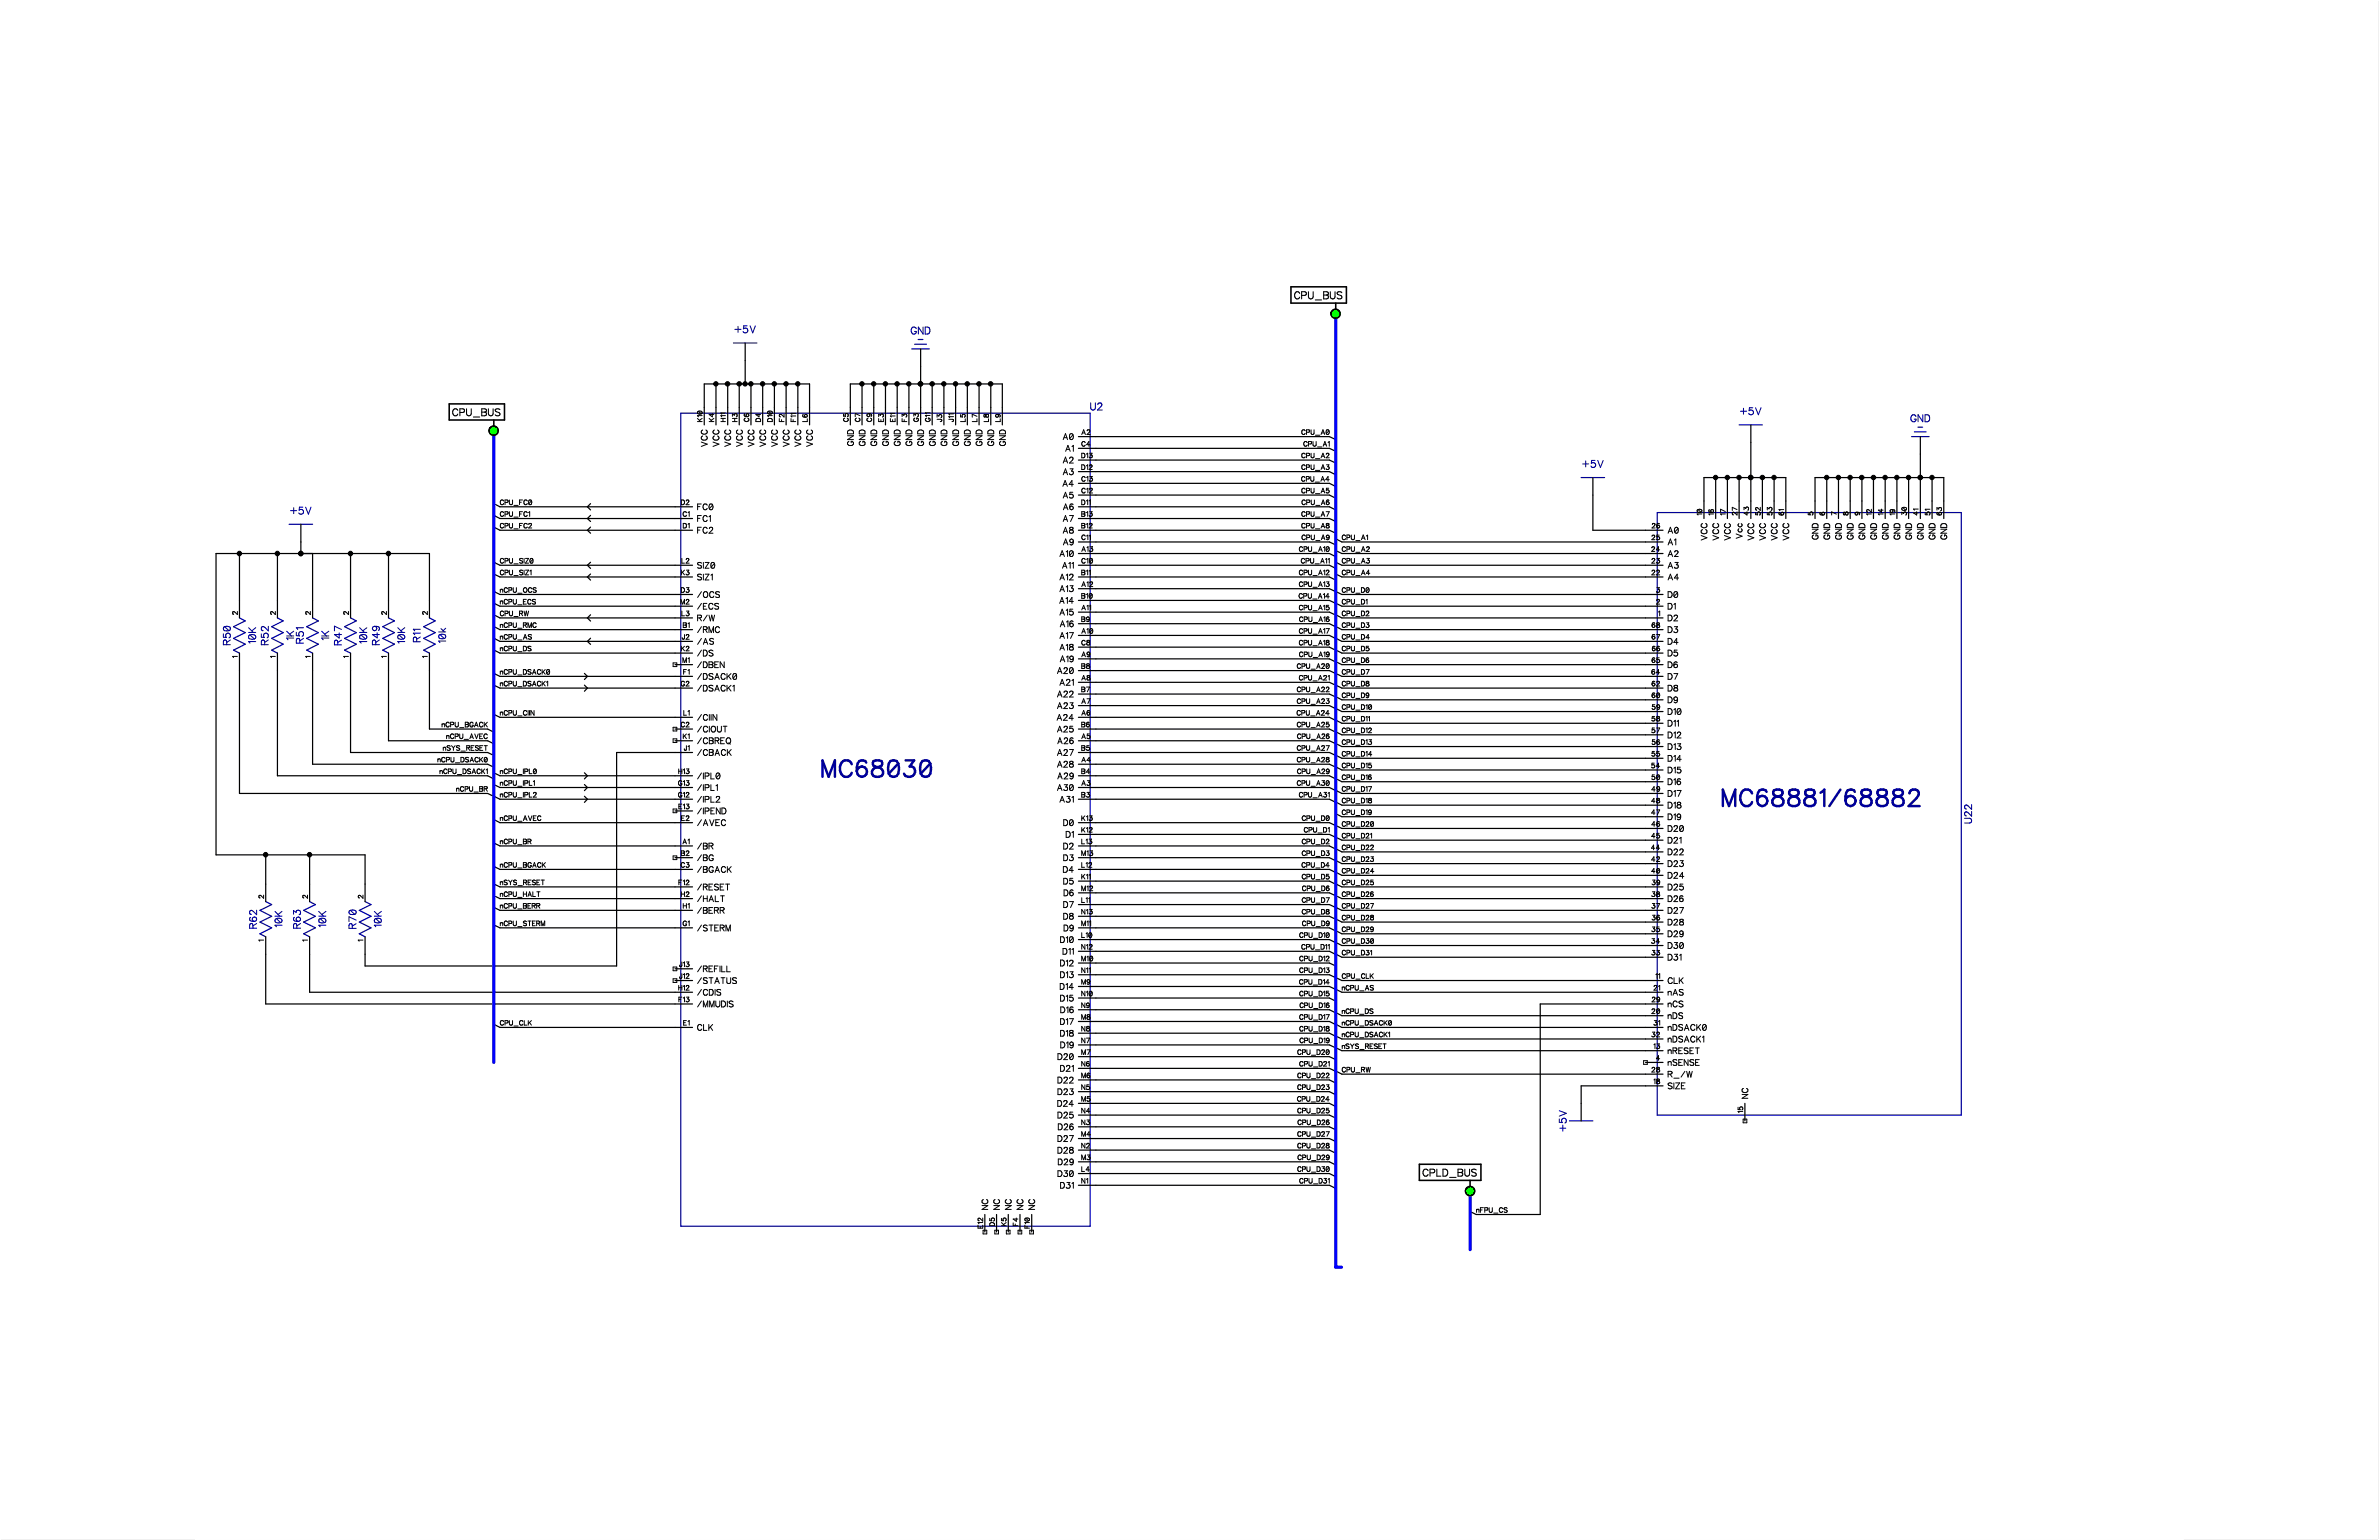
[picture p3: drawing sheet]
<svg xmlns="http://www.w3.org/2000/svg" width="432mm" height="279mm" viewBox="0 0 432 279" stroke-linecap="round" stroke-linejoin="round" font-family="sans-serif">
<defs><g id="words">
<g font-size="5.9">
<text x="149" y="141.8">MC68030</text>
<text x="312.5" y="147.1">MC68881/68882</text>
</g>
<g font-size="2.9">
<text x="233.5" y="54.6">CPU_BUS</text>
<text x="80.7" y="75.8">CPU_BUS</text>
<text x="256.6" y="213.8">CPLD_BUS</text>
</g>
<g font-size="2.5">
<text x="133.3" y="60.8">+5V</text>
<text x="165.3" y="61">GND</text>
<text x="197.9" y="74.8">U2</text>
<text x="315.8" y="75.6">+5V</text>
<text x="346.7" y="76.9">GND</text>
<text x="287.2" y="85.2">+5V</text>
<text x="52.6" y="93.7">+5V</text>
<text x="42.2" y="117.1" transform="rotate(-90 42.2 117.1)">R50</text>
<text x="46.8" y="116.8" transform="rotate(-90 46.8 116.8)">10K</text>
<text x="49.1" y="117.1" transform="rotate(-90 49.1 117.1)">R52</text>
<text x="53.7" y="116.2" transform="rotate(-90 53.7 116.2)">1K</text>
<text x="55.5" y="116.8" transform="rotate(-90 55.5 116.8)">R51</text>
<text x="60.1" y="116.2" transform="rotate(-90 60.1 116.2)">1K</text>
<text x="62.4" y="117.1" transform="rotate(-90 62.4 117.1)">R47</text>
<text x="67" y="116.8" transform="rotate(-90 67 116.8)">10K</text>
<text x="69.3" y="117.1" transform="rotate(-90 69.3 117.1)">R49</text>
<text x="73.9" y="116.8" transform="rotate(-90 73.9 116.8)">10K</text>
<text x="76.7" y="116.5" transform="rotate(-90 76.7 116.5)">R11</text>
<text x="81.3" y="116.7" transform="rotate(-90 81.3 116.7)">10k</text>
<text x="358.3" y="149.4" transform="rotate(-90 358.3 149.4)">U22</text>
<text x="47" y="168.5" transform="rotate(-90 47 168.5)">R62</text>
<text x="51.6" y="168.3" transform="rotate(-90 51.6 168.3)">10K</text>
<text x="54.9" y="168.5" transform="rotate(-90 54.9 168.5)">R63</text>
<text x="59.5" y="168.3" transform="rotate(-90 59.5 168.3)">10K</text>
<text x="65" y="168.5" transform="rotate(-90 65 168.5)">R70</text>
<text x="69.6" y="168.3" transform="rotate(-90 69.6 168.3)">10K</text>
<text x="284.7" y="205.3" transform="rotate(-90 284.7 205.3)">+5V</text>
</g>
<g font-size="2.1">
<text x="128.7" y="81.1" transform="rotate(-90 128.7 81.1)">VCC</text>
<text x="130.8" y="81.1" transform="rotate(-90 130.8 81.1)">VCC</text>
<text x="132.9" y="81.1" transform="rotate(-90 132.9 81.1)">VCC</text>
<text x="135.1" y="81.1" transform="rotate(-90 135.1 81.1)">VCC</text>
<text x="137.2" y="81.1" transform="rotate(-90 137.2 81.1)">VCC</text>
<text x="139.3" y="81.1" transform="rotate(-90 139.3 81.1)">VCC</text>
<text x="141.4" y="81.1" transform="rotate(-90 141.4 81.1)">VCC</text>
<text x="143.5" y="81.1" transform="rotate(-90 143.5 81.1)">VCC</text>
<text x="145.7" y="81.1" transform="rotate(-90 145.7 81.1)">VCC</text>
<text x="147.8" y="81.1" transform="rotate(-90 147.8 81.1)">VCC</text>
<text x="155.2" y="80.9" transform="rotate(-90 155.2 80.9)">GND</text>
<text x="157.3" y="80.9" transform="rotate(-90 157.3 80.9)">GND</text>
<text x="159.5" y="80.9" transform="rotate(-90 159.5 80.9)">GND</text>
<text x="161.6" y="80.9" transform="rotate(-90 161.6 80.9)">GND</text>
<text x="163.7" y="80.9" transform="rotate(-90 163.7 80.9)">GND</text>
<text x="165.8" y="80.9" transform="rotate(-90 165.8 80.9)">GND</text>
<text x="168" y="80.9" transform="rotate(-90 168 80.9)">GND</text>
<text x="170.1" y="80.9" transform="rotate(-90 170.1 80.9)">GND</text>
<text x="172.2" y="80.9" transform="rotate(-90 172.2 80.9)">GND</text>
<text x="174.3" y="80.9" transform="rotate(-90 174.3 80.9)">GND</text>
<text x="176.4" y="80.9" transform="rotate(-90 176.4 80.9)">GND</text>
<text x="178.6" y="80.9" transform="rotate(-90 178.6 80.9)">GND</text>
<text x="180.7" y="80.9" transform="rotate(-90 180.7 80.9)">GND</text>
<text x="182.8" y="80.9" transform="rotate(-90 182.8 80.9)">GND</text>
<text x="192.9" y="80.1">A0</text>
<text x="193.3" y="82.2">A1</text>
<text x="192.8" y="88.6">A4</text>
<text x="192.9" y="84.3">A2</text>
<text x="192.9" y="86.4">A3</text>
<text x="126.5" y="92.8">FC0</text>
<text x="126.5" y="94.9">FC1</text>
<text x="192.9" y="90.7">A5</text>
<text x="192.9" y="94.9">A7</text>
<text x="192.9" y="92.8">A6</text>
<text x="126.5" y="97.1">FC2</text>
<text x="192.3" y="101.3">A10</text>
<text x="192.9" y="97.1">A8</text>
<text x="192.9" y="99.2">A9</text>
<text x="302.7" y="97.1">A0</text>
<text x="302.7" y="99.2">A1</text>
<text x="302.7" y="101.3">A2</text>
<text x="310.2" y="98.1" transform="rotate(-90 310.2 98.1)">VCC</text>
<text x="312.3" y="98.1" transform="rotate(-90 312.3 98.1)">VCC</text>
<text x="314.4" y="98.1" transform="rotate(-90 314.4 98.1)">VCC</text>
<text x="316.5" y="97.8" transform="rotate(-90 316.5 97.8)">Vcc</text>
<text x="318.6" y="98.1" transform="rotate(-90 318.6 98.1)">VCC</text>
<text x="320.8" y="98.1" transform="rotate(-90 320.8 98.1)">VCC</text>
<text x="322.9" y="98.1" transform="rotate(-90 322.9 98.1)">VCC</text>
<text x="325" y="98.1" transform="rotate(-90 325 98.1)">VCC</text>
<text x="330.3" y="97.9" transform="rotate(-90 330.3 97.9)">GND</text>
<text x="332.4" y="97.9" transform="rotate(-90 332.4 97.9)">GND</text>
<text x="334.6" y="97.9" transform="rotate(-90 334.6 97.9)">GND</text>
<text x="336.7" y="97.9" transform="rotate(-90 336.7 97.9)">GND</text>
<text x="338.8" y="97.9" transform="rotate(-90 338.8 97.9)">GND</text>
<text x="340.9" y="97.9" transform="rotate(-90 340.9 97.9)">GND</text>
<text x="343" y="97.9" transform="rotate(-90 343 97.9)">GND</text>
<text x="345.2" y="97.9" transform="rotate(-90 345.2 97.9)">GND</text>
<text x="347.3" y="97.9" transform="rotate(-90 347.3 97.9)">GND</text>
<text x="349.4" y="97.9" transform="rotate(-90 349.4 97.9)">GND</text>
<text x="351.5" y="97.9" transform="rotate(-90 351.5 97.9)">GND</text>
<text x="353.7" y="97.9" transform="rotate(-90 353.7 97.9)">GND</text>
<text x="126.5" y="103.4">SIZ0</text>
<text x="126.5" y="105.5">SIZ1</text>
<text x="192.3" y="105.5">A12</text>
<text x="192.3" y="107.7">A13</text>
<text x="192.8" y="103.4">A11</text>
<text x="302.7" y="103.4">A3</text>
<text x="302.7" y="105.5">A4</text>
<text x="126.5" y="110.9">/ECS</text>
<text x="126.5" y="108.7">/OCS</text>
<text x="126.5" y="113">R/W</text>
<text x="192.3" y="109.8">A14</text>
<text x="192.3" y="111.9">A15</text>
<text x="302.7" y="108.7">D0</text>
<text x="302.7" y="110.9">D1</text>
<text x="302.7" y="113">D2</text>
<text x="126.5" y="117.2">/AS</text>
<text x="126.5" y="119.3">/DS</text>
<text x="126.5" y="115.1">/RMC</text>
<text x="192.3" y="116.2">A17</text>
<text x="192.3" y="118.3">A18</text>
<text x="192.4" y="114">A16</text>
<text x="302.7" y="115.1">D3</text>
<text x="302.7" y="117.2">D4</text>
<text x="302.7" y="119.3">D5</text>
<text x="126.5" y="121.5">/DBEN</text>
<text x="126.5" y="123.6">/DSACK0</text>
<text x="126.5" y="125.7">/DSACK1</text>
<text x="191.8" y="122.5">A20</text>
<text x="192.3" y="124.6">A21</text>
<text x="192.4" y="120.4">A19</text>
<text x="302.7" y="121.5">D6</text>
<text x="302.7" y="123.6">D7</text>
<text x="302.7" y="125.7">D8</text>
<text x="126.5" y="131">/CIIN</text>
<text x="191.8" y="131">A24</text>
<text x="191.8" y="126.8">A22</text>
<text x="191.8" y="128.9">A23</text>
<text x="302.7" y="127.8">D9</text>
<text x="302.7" y="130">D10</text>
<text x="126.5" y="137.4">/CBACK</text>
<text x="126.5" y="135.3">/CBREQ</text>
<text x="126.5" y="133.1">/CIOUT</text>
<text x="191.8" y="133.1">A25</text>
<text x="191.8" y="137.4">A27</text>
<text x="191.9" y="135.3">A26</text>
<text x="302.7" y="132.1">D11</text>
<text x="302.7" y="134.2">D12</text>
<text x="302.7" y="136.3">D13</text>
<text x="126.5" y="141.6">/IPL0</text>
<text x="126.5" y="143.8">/IPL1</text>
<text x="191.8" y="143.8">A30</text>
<text x="191.8" y="139.5">A28</text>
<text x="191.9" y="141.6">A29</text>
<text x="302.7" y="138.4">D14</text>
<text x="302.7" y="140.6">D15</text>
<text x="302.7" y="142.7">D16</text>
<text x="126.5" y="148">/IPEND</text>
<text x="126.5" y="145.9">/IPL2</text>
<text x="192.3" y="145.9">A31</text>
<text x="302.7" y="144.8">D17</text>
<text x="302.7" y="146.9">D18</text>
<text x="302.7" y="149.1">D19</text>
<text x="126.5" y="150.1">/AVEC</text>
<text x="126.5" y="154.4">/BR</text>
<text x="193" y="150.1">D0</text>
<text x="193" y="154.4">D2</text>
<text x="193.4" y="152.2">D1</text>
<text x="302.7" y="151.2">D20</text>
<text x="302.7" y="153.3">D21</text>
<text x="302.7" y="155.4">D22</text>
<text x="126.5" y="156.5">/BG</text>
<text x="126.5" y="158.6">/BGACK</text>
<text x="126.5" y="161.8">/RESET</text>
<text x="192.9" y="158.6">D4</text>
<text x="193" y="156.5">D3</text>
<text x="193" y="160.7">D5</text>
<text x="302.7" y="157.5">D23</text>
<text x="302.7" y="159.7">D24</text>
<text x="302.7" y="161.8">D25</text>
<text x="126.5" y="166">/BERR</text>
<text x="126.5" y="163.9">/HALT</text>
<text x="193" y="165">D7</text>
<text x="193" y="167.1">D8</text>
<text x="193" y="162.9">D6</text>
<text x="302.7" y="163.9">D26</text>
<text x="302.7" y="166">D27</text>
<text x="126.5" y="169.2">/STERM</text>
<text x="192.4" y="171.3">D10</text>
<text x="192.9" y="173.5">D11</text>
<text x="193" y="169.2">D9</text>
<text x="302.7" y="168.2">D28</text>
<text x="302.7" y="170.3">D29</text>
<text x="302.7" y="172.4">D30</text>
<text x="126.5" y="176.6">/REFILL</text>
<text x="126.5" y="178.8">/STATUS</text>
<text x="192.4" y="179.8">D14</text>
<text x="192.4" y="175.6">D12</text>
<text x="192.4" y="177.7">D13</text>
<text x="302.7" y="178.8">CLK</text>
<text x="302.7" y="174.5">D31</text>
<text x="126.5" y="180.9">/CDIS</text>
<text x="126.5" y="183">/MMUDIS</text>
<text x="192.4" y="182">D15</text>
<text x="192.5" y="184.1">D16</text>
<text x="302.7" y="180.9">nAS</text>
<text x="302.7" y="183">nCS</text>
<text x="302.7" y="185.1">nDS</text>
<text x="126.5" y="187.3">CLK</text>
<text x="192.4" y="186.2">D17</text>
<text x="192.4" y="188.3">D18</text>
<text x="192.5" y="190.4">D19</text>
<text x="302.7" y="187.3">nDSACK0</text>
<text x="302.7" y="189.4">nDSACK1</text>
<text x="302.7" y="191.5">nRESET</text>
<text x="192" y="192.6">D20</text>
<text x="192" y="196.8">D22</text>
<text x="192.4" y="194.7">D21</text>
<text x="302.7" y="193.6">nSENSE</text>
<text x="302.7" y="195.7">R_/W</text>
<text x="302.7" y="197.9">SIZE</text>
<text x="191.9" y="201.1">D24</text>
<text x="192" y="198.9">D23</text>
<text x="192" y="203.2">D25</text>
<text x="317.6" y="199.4" transform="rotate(-90 317.6 199.4)">NC</text>
<text x="192" y="207.4">D27</text>
<text x="192" y="209.5">D28</text>
<text x="192" y="205.3">D26</text>
<text x="192" y="213.8">D30</text>
<text x="192" y="211.7">D29</text>
<text x="192.4" y="215.9">D31</text>
<text x="179.6" y="219.5" transform="rotate(-90 179.6 219.5)">NC</text>
<text x="181.7" y="219.5" transform="rotate(-90 181.7 219.5)">NC</text>
<text x="183.9" y="219.5" transform="rotate(-90 183.9 219.5)">NC</text>
<text x="186" y="219.5" transform="rotate(-90 186 219.5)">NC</text>
<text x="188.1" y="219.5" transform="rotate(-90 188.1 219.5)">NC</text>
</g>
<g font-size="1.7">
<text x="127.7" y="76.5" transform="rotate(-90 127.7 76.5)">K10</text>
<text x="129.8" y="76.5" transform="rotate(-90 129.8 76.5)">K4</text>
<text x="131.9" y="76.5" transform="rotate(-90 131.9 76.5)">H11</text>
<text x="134.1" y="76.5" transform="rotate(-90 134.1 76.5)">H3</text>
<text x="136.2" y="76.5" transform="rotate(-90 136.2 76.5)">C6</text>
<text x="138.3" y="76.5" transform="rotate(-90 138.3 76.5)">D4</text>
<text x="140.4" y="76.5" transform="rotate(-90 140.4 76.5)">D10</text>
<text x="142.6" y="76.5" transform="rotate(-90 142.6 76.5)">F2</text>
<text x="144.7" y="76.5" transform="rotate(-90 144.7 76.5)">F11</text>
<text x="146.8" y="76.5" transform="rotate(-90 146.8 76.5)">L6</text>
<text x="154.2" y="76.5" transform="rotate(-90 154.2 76.5)">C5</text>
<text x="156.4" y="76.5" transform="rotate(-90 156.4 76.5)">C7</text>
<text x="158.5" y="76.5" transform="rotate(-90 158.5 76.5)">C9</text>
<text x="160.6" y="76.5" transform="rotate(-90 160.6 76.5)">E3</text>
<text x="162.7" y="76.5" transform="rotate(-90 162.7 76.5)">E11</text>
<text x="164.8" y="76.5" transform="rotate(-90 164.8 76.5)">F3</text>
<text x="167" y="76.5" transform="rotate(-90 167 76.5)">G3</text>
<text x="169.1" y="76.5" transform="rotate(-90 169.1 76.5)">G11</text>
<text x="171.2" y="76.5" transform="rotate(-90 171.2 76.5)">J3</text>
<text x="173.3" y="76.5" transform="rotate(-90 173.3 76.5)">J11</text>
<text x="175.5" y="76.5" transform="rotate(-90 175.5 76.5)">L5</text>
<text x="177.6" y="76.5" transform="rotate(-90 177.6 76.5)">L7</text>
<text x="179.7" y="76.5" transform="rotate(-90 179.7 76.5)">L8</text>
<text x="181.8" y="76.5" transform="rotate(-90 181.8 76.5)">L9</text>
<text x="196.3" y="79.1">A2</text>
<text x="196.3" y="81.2">C4</text>
<text x="196.3" y="83.3">D13</text>
<text x="196.3" y="85.5">D12</text>
<text x="196.3" y="87.6">C13</text>
<text x="196.3" y="89.7">C12</text>
<text x="123.6" y="91.8">D2</text>
<text x="123.9" y="93.9">C1</text>
<text x="196.3" y="91.8">D11</text>
<text x="196.3" y="93.9">B13</text>
<text x="309.2" y="93.5" transform="rotate(-90 309.2 93.5)">10</text>
<text x="311.3" y="93.5" transform="rotate(-90 311.3 93.5)">16</text>
<text x="313.4" y="93.5" transform="rotate(-90 313.4 93.5)">17</text>
<text x="315.5" y="93.5" transform="rotate(-90 315.5 93.5)">27</text>
<text x="317.6" y="93.5" transform="rotate(-90 317.6 93.5)">43</text>
<text x="319.8" y="93.5" transform="rotate(-90 319.8 93.5)">52</text>
<text x="321.9" y="93.5" transform="rotate(-90 321.9 93.5)">53</text>
<text x="324" y="93.5" transform="rotate(-90 324 93.5)">61</text>
<text x="329.3" y="93.5" transform="rotate(-90 329.3 93.5)">5</text>
<text x="331.4" y="93.5" transform="rotate(-90 331.4 93.5)">6</text>
<text x="333.6" y="93.5" transform="rotate(-90 333.6 93.5)">7</text>
<text x="335.7" y="93.5" transform="rotate(-90 335.7 93.5)">8</text>
<text x="337.8" y="93.5" transform="rotate(-90 337.8 93.5)">9</text>
<text x="339.9" y="93.5" transform="rotate(-90 339.9 93.5)">12</text>
<text x="342.1" y="93.5" transform="rotate(-90 342.1 93.5)">14</text>
<text x="344.2" y="93.5" transform="rotate(-90 344.2 93.5)">19</text>
<text x="346.3" y="93.5" transform="rotate(-90 346.3 93.5)">30</text>
<text x="348.4" y="93.5" transform="rotate(-90 348.4 93.5)">41</text>
<text x="350.5" y="93.5" transform="rotate(-90 350.5 93.5)">51</text>
<text x="352.7" y="93.5" transform="rotate(-90 352.7 93.5)">63</text>
<text x="124" y="96.1">D1</text>
<text x="196.3" y="96.1">B12</text>
<text x="196.3" y="98.2">C11</text>
<text x="196.3" y="100.3">A13</text>
<text x="299.7" y="100.3">24</text>
<text x="299.8" y="98.2">25</text>
<text x="299.8" y="96.1">26</text>
<text x="123.6" y="107.7">D3</text>
<text x="123.6" y="104.6">K3</text>
<text x="123.7" y="102.4">L2</text>
<text x="196.3" y="102.4">C10</text>
<text x="196.3" y="104.6">B11</text>
<text x="196.3" y="106.7">A12</text>
<text x="299.8" y="102.4">23</text>
<text x="299.8" y="104.6">22</text>
<text x="300.6" y="107.7">3</text>
<text x="43.3" y="111.6" transform="rotate(-90 43.3 111.6)">2</text>
<text x="50.2" y="111.6" transform="rotate(-90 50.2 111.6)">2</text>
<text x="56.6" y="111.6" transform="rotate(-90 56.6 111.6)">2</text>
<text x="63.5" y="111.6" transform="rotate(-90 63.5 111.6)">2</text>
<text x="70.4" y="111.6" transform="rotate(-90 70.4 111.6)">2</text>
<text x="77.8" y="111.6" transform="rotate(-90 77.8 111.6)">2</text>
<text x="123.5" y="109.9">M2</text>
<text x="123.7" y="112">L3</text>
<text x="196.3" y="108.8">B10</text>
<text x="196.3" y="110.9">A11</text>
<text x="196.3" y="113">B9</text>
<text x="300.6" y="109.9">2</text>
<text x="301" y="112">1</text>
<text x="43.3" y="119.4" transform="rotate(-90 43.3 119.4)">1</text>
<text x="50.2" y="119.4" transform="rotate(-90 50.2 119.4)">1</text>
<text x="56.6" y="119.4" transform="rotate(-90 56.6 119.4)">1</text>
<text x="63.5" y="119.4" transform="rotate(-90 63.5 119.4)">1</text>
<text x="70.4" y="119.4" transform="rotate(-90 70.4 119.4)">1</text>
<text x="77.8" y="119.4" transform="rotate(-90 77.8 119.4)">1</text>
<text x="123.6" y="118.4">K2</text>
<text x="123.8" y="116.2">J2</text>
<text x="124" y="114.1">B1</text>
<text x="196.3" y="115.2">A10</text>
<text x="196.3" y="117.3">C8</text>
<text x="196.3" y="119.4">A9</text>
<text x="299.8" y="116.2">67</text>
<text x="299.8" y="114.1">68</text>
<text x="299.8" y="118.4">66</text>
<text x="123.6" y="124.7">G2</text>
<text x="123.9" y="120.5">M1</text>
<text x="124" y="122.6">F1</text>
<text x="196.3" y="121.5">B8</text>
<text x="196.3" y="123.7">A8</text>
<text x="196.3" y="125.8">B7</text>
<text x="299.8" y="122.6">64</text>
<text x="299.8" y="120.5">65</text>
<text x="299.8" y="124.7">62</text>
<text x="124.1" y="130">L1</text>
<text x="196.3" y="127.9">A7</text>
<text x="196.3" y="130">A6</text>
<text x="299.8" y="131.1">58</text>
<text x="299.8" y="129">59</text>
<text x="299.8" y="126.8">60</text>
<text x="123.6" y="132.1">C2</text>
<text x="124" y="134.3">K1</text>
<text x="124.1" y="136.4">J1</text>
<text x="196.3" y="132.1">B6</text>
<text x="196.3" y="134.3">A5</text>
<text x="196.3" y="136.4">B5</text>
<text x="299.8" y="133.2">57</text>
<text x="299.8" y="137.5">55</text>
<text x="299.8" y="135.3">56</text>
<text x="123.1" y="142.8">G</text>
<text x="123.1" y="140.6">H13</text>
<text x="124.1" y="142.8">13</text>
<text x="196.3" y="138.5">A4</text>
<text x="196.3" y="140.6">B4</text>
<text x="196.3" y="142.8">A3</text>
<text x="299.7" y="139.6">54</text>
<text x="299.8" y="141.7">50</text>
<text x="299.8" y="143.8">49</text>
<text x="123.1" y="144.9">G</text>
<text x="123.2" y="147">E</text>
<text x="123.6" y="149.1">E2</text>
<text x="124" y="147">13</text>
<text x="124.1" y="144.9">12</text>
<text x="196.3" y="144.9">B3</text>
<text x="196.3" y="149.1">K13</text>
<text x="299.7" y="148.1">47</text>
<text x="299.7" y="145.9">48</text>
<text x="123.6" y="155.5">B2</text>
<text x="123.9" y="153.4">A1</text>
<text x="196.3" y="151.2">K12</text>
<text x="196.3" y="153.4">L13</text>
<text x="196.3" y="155.5">M13</text>
<text x="299.7" y="154.4">44</text>
<text x="299.7" y="152.3">45</text>
<text x="299.8" y="150.2">46</text>
<text x="123.2" y="160.8">F</text>
<text x="123.6" y="157.6">C3</text>
<text x="124" y="160.8">12</text>
<text x="196.3" y="157.6">L12</text>
<text x="196.3" y="159.7">K11</text>
<text x="196.3" y="161.9">M12</text>
<text x="299.7" y="156.6">42</text>
<text x="299.7" y="158.7">40</text>
<text x="299.8" y="160.8">39</text>
<text x="48.1" y="163" transform="rotate(-90 48.1 163)">2</text>
<text x="56.1" y="163" transform="rotate(-90 56.1 163)">2</text>
<text x="66.2" y="163" transform="rotate(-90 66.2 163)">2</text>
<text x="123.6" y="162.9">H2</text>
<text x="124" y="165">H1</text>
<text x="196.3" y="164">L11</text>
<text x="196.3" y="166.1">N13</text>
<text x="299.8" y="165">37</text>
<text x="299.8" y="162.9">38</text>
<text x="299.8" y="167.2">36</text>
<text x="48.1" y="170.8" transform="rotate(-90 48.1 170.8)">1</text>
<text x="56.1" y="170.8" transform="rotate(-90 56.1 170.8)">1</text>
<text x="66.2" y="170.8" transform="rotate(-90 66.2 170.8)">1</text>
<text x="123.9" y="168.2">G1</text>
<text x="196.3" y="168.2">M11</text>
<text x="196.3" y="170.4">L10</text>
<text x="196.3" y="172.5">N12</text>
<text x="299.7" y="171.4">34</text>
<text x="299.8" y="169.3">35</text>
<text x="299.8" y="173.5">33</text>
<text x="123.1" y="179.9">H12</text>
<text x="123.3" y="175.7">J</text>
<text x="123.3" y="177.8">J</text>
<text x="123.9" y="175.7">13</text>
<text x="123.9" y="177.8">12</text>
<text x="196.3" y="174.6">M10</text>
<text x="196.3" y="176.7">N11</text>
<text x="196.3" y="178.8">M9</text>
<text x="300.1" y="179.9">21</text>
<text x="300.5" y="177.8">11</text>
<text x="123.2" y="182">F</text>
<text x="124" y="182">13</text>
<text x="196.3" y="181">N10</text>
<text x="196.3" y="183.1">N9</text>
<text x="196.3" y="185.2">M8</text>
<text x="299.8" y="184.1">20</text>
<text x="299.8" y="182">29</text>
<text x="124" y="186.3">E1</text>
<text x="196.3" y="187.3">N8</text>
<text x="196.3" y="189.5">N7</text>
<text x="196.3" y="191.6">M7</text>
<text x="299.8" y="188.4">32</text>
<text x="300.1" y="186.3">31</text>
<text x="300.1" y="190.5">13</text>
<text x="196.3" y="193.7">N6</text>
<text x="196.3" y="195.8">M6</text>
<text x="196.3" y="197.9">N5</text>
<text x="299.8" y="194.8">28</text>
<text x="300.1" y="196.9">18</text>
<text x="300.6" y="192.6">4</text>
<text x="196.3" y="200.1">M5</text>
<text x="196.3" y="202.2">N4</text>
<text x="316.6" y="201.9" transform="rotate(-90 316.6 201.9)">15</text>
<text x="196.3" y="204.3">N3</text>
<text x="196.3" y="206.4">M4</text>
<text x="196.3" y="208.6">N2</text>
<text x="196.3" y="210.7">M3</text>
<text x="196.3" y="212.8">L4</text>
<text x="196.3" y="214.9">N1</text>
<text x="178.6" y="222.9" transform="rotate(-90 178.6 222.9)">E12</text>
<text x="180.8" y="222.4" transform="rotate(-90 180.8 222.4)">D5</text>
<text x="182.9" y="222.4" transform="rotate(-90 182.9 222.4)">K5</text>
<text x="185" y="222.4" transform="rotate(-90 185 222.4)">F4</text>
<text x="187.1" y="222.9" transform="rotate(-90 187.1 222.9)">F</text>
<text x="187.1" y="222" transform="rotate(-90 187.1 222)">10</text>
</g>
</g></defs>
<g fill="#000" stroke="#000" stroke-width=".18">
<path d="M0 0h431.8v279.4h-431.8z"/>
<circle cx="129.9" cy="69.6" r=".4"/>
<circle cx="132" cy="69.6" r=".41"/>
<circle cx="134.2" cy="69.6" r=".41"/>
<circle cx="135.2" cy="69.6" r=".4"/>
<circle cx="136.3" cy="69.6" r=".4"/>
<circle cx="138.4" cy="69.6" r=".4"/>
<circle cx="140.5" cy="69.6" r=".4"/>
<circle cx="142.7" cy="69.6" r=".4"/>
<circle cx="144.8" cy="69.6" r=".4"/>
<circle cx="156.4" cy="69.6" r=".4"/>
<circle cx="158.6" cy="69.6" r=".4"/>
<circle cx="160.7" cy="69.6" r=".4"/>
<circle cx="162.8" cy="69.6" r=".4"/>
<circle cx="165" cy="69.6" r=".4"/>
<circle cx="167.1" cy="69.6" r=".41"/>
<circle cx="169.2" cy="69.6" r=".41"/>
<circle cx="171.3" cy="69.6" r=".4"/>
<circle cx="173.4" cy="69.6" r=".4"/>
<circle cx="175.6" cy="69.6" r=".4"/>
<circle cx="177.7" cy="69.6" r=".4"/>
<circle cx="179.8" cy="69.6" r=".41"/>
<circle cx="311.4" cy="86.6" r=".4"/>
<circle cx="313.5" cy="86.6" r=".4"/>
<circle cx="315.6" cy="86.6" r=".4"/>
<circle cx="317.7" cy="86.6" r=".41"/>
<circle cx="319.9" cy="86.6" r=".41"/>
<circle cx="322" cy="86.6" r=".4"/>
<circle cx="331.5" cy="86.6" r=".4"/>
<circle cx="333.7" cy="86.6" r=".4"/>
<circle cx="335.8" cy="86.6" r=".4"/>
<circle cx="337.9" cy="86.6" r=".41"/>
<circle cx="340" cy="86.6" r=".41"/>
<circle cx="342.2" cy="86.6" r=".4"/>
<circle cx="344.3" cy="86.6" r=".4"/>
<circle cx="346.4" cy="86.6" r=".4"/>
<circle cx="348.5" cy="86.6" r=".4"/>
<circle cx="350.7" cy="86.6" r=".4"/>
<circle cx="43.5" cy="100.4" r=".41"/>
<circle cx="50.3" cy="100.4" r=".41"/>
<circle cx="54.6" cy="100.4" r=".41"/>
<circle cx="63.6" cy="100.4" r=".41"/>
<circle cx="70.5" cy="100.4" r=".41"/>
<circle cx="48.2" cy="155.1" r=".41"/>
<circle cx="56.2" cy="155.1" r=".41"/>
</g>
<g fill="#fff" stroke="#fff" stroke-width=".18">
<path d="M0 0h431.8v279.4h-431.8z"/>
<path d="M35.5 0h360.8v279.4h-360.8z"/>
</g>
<g fill="none" stroke="#000" stroke-width=".18">
<path d="M126.6 75.9l.6 .6M126.6 76.5h.8M126.7 74.6l-.1 .2v.2l.3 .2 .4-.1M126.7 74.6h.6l.1 .2-.1 .3M126.7 74.6l.6 .5M127.4 75.4h-.8l.1 .2M127.4 75.9l-.5 .4M127.5 79.1a.39 .39 0 0 0-.2 .4 .39 .39 0 0 0 .4 .4h.3a.39 .39 0 0 0 .4-.4 .39 .39 0 0 0-.3-.4M127.5 78a.39 .39 0 0 0-.2 .5 .39 .39 0 0 0 .4 .3h.3a.39 .39 0 0 0 .4-.3 .39 .39 0 0 0-.3-.5M128.7 76.5h.9M128.7 75.9l.6 .6M129.3 75v.6l-.6-.4h.9"/>
<path d="M129.6 75.9l-.5 .4M129.7 79.1a.39 .39 0 0 0-.3 .4 .39 .39 0 0 0 .4 .4h.3a.39 .39 0 0 0 .4-.4 .39 .39 0 0 0-.3-.4M129.7 78a.39 .39 0 0 0-.3 .5 .39 .39 0 0 0 .4 .3h.3a.39 .39 0 0 0 .4-.3 .39 .39 0 0 0-.3-.5M130.8 76.5h.9M130.8 75.9h.9M131.2 75.9v.6M131.7 74.9h-.9l.2 .3M131.7 75.4h-.9l.2 .2M131.8 78a.39 .39 0 0 0-.3 .5 .39 .39 0 0 0 .5 .3h.2a.39 .39 0 0 0 .4-.3 .39 .39 0 0 0-.2-.5M131.8 79.1a.39 .39 0 0 0-.3 .4 .39 .39 0 0 0 .5 .4h.2a.39 .39 0 0 0 .4-.4 .39 .39 0 0 0-.2-.4M132.9 75.5v-.4l.4 .2a.28 .28 0 0 1 .3-.2 .28 .28 0 0 1 .2 .2 .28 .28 0 0 1-.2 .3M132.9 76.5h.9"/>
<path d="M132.9 75.9h.9M133.3 75.9v.6M133.9 78a.39 .39 0 0 0-.2 .5 .39 .39 0 0 0 .4 .3h.2a.39 .39 0 0 0 .4-.3 .39 .39 0 0 0-.2-.5M133.9 79.1a.39 .39 0 0 0-.2 .4 .39 .39 0 0 0 .4 .4h.2a.39 .39 0 0 0 .5-.4 .39 .39 0 0 0-.3-.4M135.2 75.1l-.1 .1v.3l.5 .1M135.3 75.9a.32 .32 0 0 0-.2 .3 .32 .32 0 0 0 .3 .3l.5-.2v-.3l-.2-.1M135.4 75.3l.2-.2 .3 .2M135.4 75.3h.1M135.4 75.3l.2 .3M135.9 75.3h.1M135.9 75.3l-.3 .3M136 79.1a.39 .39 0 0 0-.2 .4 .39 .39 0 0 0 .4 .4h.3a.39 .39 0 0 0 .4-.4 .39 .39 0 0 0-.3-.4"/>
<path d="M136 78a.39 .39 0 0 0-.2 .5 .39 .39 0 0 0 .4 .3h.3a.39 .39 0 0 0 .3-.4 .39 .39 0 0 0-.2-.4M137.3 76h.6l.1 .5h-.8zM137.8 75v.6l-.6-.4h.8M138.2 78a.39 .39 0 0 0-.3 .4 .39 .39 0 0 0 .4 .4h.3a.39 .39 0 0 0 .4-.3 .39 .39 0 0 0-.3-.5M138.2 79.1a.39 .39 0 0 0-.3 .4 .39 .39 0 0 0 .4 .4h.3a.39 .39 0 0 0 .4-.4 .39 .39 0 0 0-.3-.4M139.4 76l.2-.1a.39 .39 0 0 1 .6 .3v.3h-.9zM139.5 74.6l-.2 .2 .1 .2 .3 .2 .3-.1M139.5 74.6l.6 .1v.3l-.1 .1M139.5 74.6l.5 .5M140.2 75.4h-.9l.2 .2M140.3 78a.4 .4 0 0 0-.3 .5 .4 .4 0 0 0 .4 .3h.3a.39 .39 0 0 0 .4-.3 .39 .39 0 0 0-.3-.5M140.3 79.1a.4 .4 0 0 0-.3 .4 .4 .4 0 0 0 .4 .4h.3a.39 .39 0 0 0 .4-.4 .39 .39 0 0 0-.3-.4"/>
<path d="M141.4 75.9v.6h.9M141.6 75.6h.1M141.9 76.1v.4M142.3 75.1v.6l-.6-.5-.3 .1 .2 .3M142.4 79.1a.39 .39 0 0 0-.3 .4 .39 .39 0 0 0 .5 .4h.2a.39 .39 0 0 0 .4-.4 .39 .39 0 0 0-.2-.4M142.4 78a.39 .39 0 0 0-.3 .5 .39 .39 0 0 0 .5 .3h.2a.39 .39 0 0 0 .4-.3 .39 .39 0 0 0-.2-.5M143.6 75.9v.6h.8M144 76.1v.4M144.4 75.5h-.8l.1 .2M144.4 75h-.8l.1 .2M144.5 78a.39 .39 0 0 0-.2 .5 .39 .39 0 0 0 .4 .3h.2a.39 .39 0 0 0 .5-.3 .39 .39 0 0 0-.3-.5M144.5 79.1a.39 .39 0 0 0-.2 .4 .39 .39 0 0 0 .4 .4h.2a.39 .39 0 0 0 .5-.4 .39 .39 0 0 0-.3-.4"/>
<path d="M145.8 75.2l-.1 .4 .5 .1M146.5 76v.5h-.8M146.7 79.1a.39 .39 0 0 0-.3 .4 .39 .39 0 0 0 .4 .4h.3a.39 .39 0 0 0 .4-.4 .39 .39 0 0 0-.3-.4M146.7 78a.39 .39 0 0 0-.3 .5 .39 .39 0 0 0 .4 .3h.3a.39 .39 0 0 0 .4-.3 .39 .39 0 0 0-.3-.5M153.1 75.1v.4h.4l-.1-.3 .1-.1a.31 .31 0 0 1 .4 .1 .31 .31 0 0 1-.1 .4M153.3 75.9a.38 .38 0 0 0-.1 .5 .38 .38 0 0 0 .6 0l.2-.3-.2-.2M153.8 79.1h1.1l-1.1 .7h1.1M153.9 78.2a.58 .58 0 0 1 .7-.1 .58 .58 0 0 1 .3 .6h-1.1zM155.4 75.9a.38 .38 0 0 0 0 .5 .38 .38 0 0 0 .6 0l.1-.3-.2-.2M156 79.1h1l-1 .7h1M156 78.2a.6 .6 0 0 1 1 .2v.3h-1zM156.1 75.4l-.9-.4v.6"/>
<path d="M157.4 75.3h.1M157.4 75.3l.2 .3 .3-.3M157.6 75.9l-.2 .1a.41 .41 0 0 0 .4 .5 .41 .41 0 0 0 .4-.5l-.2-.1M157.6 75.1l.3 .2M157.6 75.1a.39 .39 0 0 1 .6 .3l-.1 .1M157.6 75.1l-.2 .2M157.9 75.3h.1M158.1 79.1h1l-1 .7h1M158.1 78.2a.58 .58 0 0 1 .7-.1 .58 .58 0 0 1 .3 .6h-1zM159.5 75.9v.6h.8v-.6M159.5 75.6v-.4l.3 .2a.28 .28 0 0 1 .4-.2 .28 .28 0 0 1 0 .5M159.9 76.1v.4"/>
<path d="M160.2 79.1h1.1l-1.1 .7h1.1M160.2 78.2a.58 .58 0 0 1 .8-.1 .58 .58 0 0 1 .3 .6h-1.1zM161.6 75.9v.6h.9v-.6M162 76.1v.4M162.3 79.1h1.1l-1.1 .7h1.1M162.4 78.2a.58 .58 0 0 1 .7-.1 .58 .58 0 0 1 .3 .6h-1.1zM162.5 75h-.9l.2 .2M162.5 75.5h-.9l.2 .2M163.7 75.9v.6h.9M163.7 75.6v-.4l.4 .2a.28 .28 0 0 1 .4-.2 .28 .28 0 0 1-.1 .5M164.1 76.1v.4M164.4 79.1h1.1l-1.1 .7h1.1"/>
<path d="M164.5 78.2a.58 .58 0 0 1 .7-.1 .58 .58 0 0 1 .3 .6h-1.1zM165.9 75.5v-.4l.3 .2a.29 .29 0 0 1 .2-.3 .29 .29 0 0 1 .4 .3 .29 .29 0 0 1-.3 .3M166.1 75.9a.36 .36 0 0 0-.1 .5 .36 .36 0 0 0 .5 0 .36 .36 0 0 0 0-.5h-.1v.2M166.6 79.1h1l-1 .7h1M166.6 78.2a.58 .58 0 0 1 .7-.1 .58 .58 0 0 1 .3 .6h-1zM168.2 75.9a.38 .38 0 0 0-.1 .5 .38 .38 0 0 0 .6 0l.1-.4-.3-.1v.2M168.7 79.1h1.1l-1.1 .7h1.1M168.8 78.2a.58 .58 0 0 1 .7-.1 .58 .58 0 0 1 .3 .6h-1.1zM168.8 75.4h-.8l.1 .2M168.8 74.9h-.8l.1 .2M170.1 76.1h.7a.21 .21 0 0 1 .1 .2 .21 .21 0 0 1-.2 .2M170.1 75.7v-.5l.3 .3a.29 .29 0 0 1 .5-.2 .29 .29 0 0 1-.1 .5"/>
<path d="M170.8 79.1h1.1l-1.1 .7h1.1M170.8 78.2a.6 .6 0 0 1 1.1 .2v.3h-1.1zM172.2 76.1h.7a.21 .21 0 0 1 .2 .2 .21 .21 0 0 1-.3 .2M172.9 79.1h1.1l-1.1 .7h1.1M173 78.2a.58 .58 0 0 1 .7-.1 .58 .58 0 0 1 .3 .6h-1.1zM173.1 75.1h-.9l.2 .2M173.1 75.6h-.9l.2 .2M174.3 75.2v.4l.4 .1a.29 .29 0 0 1 0-.5 .29 .29 0 0 1 .4 .1 .29 .29 0 0 1-.1 .4M175 79.1h1.1l-1.1 .7h1.1M175.1 78.2a.58 .58 0 0 1 .7-.1 .58 .58 0 0 1 .3 .6h-1.1zM175.2 76v.5h-.9M177.2 79.1h1l-1 .7h1"/>
<path d="M177.2 78.2a.58 .58 0 0 1 .7-.1 .58 .58 0 0 1 .3 .6h-1zM177.3 76v.5h-.8M177.3 75.5l-.8-.3v.5M178.6 75.2v.4h.3a.34 .34 0 0 1 .1-.4 .34 .34 0 0 1 .4 0v.4l-.1 .1-.3-.1-.1-.4zM179.3 79.1h1.1l-1.1 .7h1.1M179.4 78.2a.58 .58 0 0 1 .7-.1 .58 .58 0 0 1 .3 .6h-1.1zM179.4 75.6v.1M179.4 76v.5h-.8M180.9 75.7h.1M181 75.2l.5 .1-.1 .4M181 75.2l.2 .2v.2l-.2 .1M181 75.2l-.3 .2 .2 .3"/>
<path d="M181.4 79.1h1.1l-1.1 .7h1.1M181.5 78.2a.58 .58 0 0 1 .7-.1 .58 .58 0 0 1 .3 .6h-1.1zM181.5 76v.5h-.8M193 79.8l.4-1.1 .4 1.1M193.1 79.4h.5M194.8 78.9a.31 .31 0 0 0-.3-.2 .31 .31 0 0 0-.3 .2v.7M194.8 78.9v.3a.46 .46 0 0 1-.4 .6l-.2-.2M194.8 78.9l-.6 .7M196.3 78.8l.4-.8 .3 .8M196.5 78.5h.4M197.3 78.2l.1-.2h.2l.2 .2-.5 .6h.6M236.9 78.2a.31 .31 0 0 0-.4-.2 .31 .31 0 0 0-.2 .3 .39 .39 0 0 0 .4 .5l.2-.2"/>
<path d="M237.1 78.4h.5l.1-.3-.1-.1h-.5v.8M238 78v.7l.2 .1 .3-.1v-.7M238.8 79h.8M239.8 78.8l.3-.8 .3 .8M239.9 78.5h.4M241.2 78.1l-.1-.1h-.3l-.1 .7M241.2 78.1l.1 .4-.2 .3h-.2l-.2-.1M241.2 78.1l-.5 .6M91.4 90.9l-.2-.2a.42 .42 0 0 0-.4 .5 .42 .42 0 0 0 .5 .3l.1-.2M91.4 93a.37 .37 0 0 0-.6 .3 .37 .37 0 0 0 .6 .3v-.1M91.4 95.2v-.1a.38 .38 0 0 0-.6 .3 .38 .38 0 0 0 .6 .3v-.1M91.7 91.2l.4-.1 .1-.2-.1-.2h-.4v.9"/>
<path d="M92.1 92.9l-.4-.1v.9M92.1 95h-.4v.8M92.1 92.9h.1M92.1 95h.1M92.2 92.9l-.1 .3-.4 .1M92.2 95l-.1 .3-.4 .1M92.5 90.7v.6l.2 .3 .3-.2v-.7M92.5 92.8v.6l.2 .3 .3-.1v-.8M92.5 95v.6l.2 .2 .3-.1v-.7M93.3 91.7h.7M93.3 93.8h.7M93.3 95.9h.7"/>
<path d="M94.3 91.1h.3M94.3 93.2h.3M94.3 95.3h.3M94.8 90.7h-.5v.9M94.8 92.8h-.5v.9M94.8 95h-.5v.8M95.7 90.9a.31 .31 0 0 0-.4-.2 .31 .31 0 0 0-.2 .3l.1 .5h.4l.1-.2M95.7 93a.34 .34 0 0 0-.5-.1 .34 .34 0 0 0-.1 .4l.2 .4 .4-.2M95.7 95.2a.34 .34 0 0 0-.5-.2 .34 .34 0 0 0-.1 .5 .31 .31 0 0 0 .2 .3 .31 .31 0 0 0 .4-.2M95.9 93l.2-.2v.9M96 95.2l.1-.2 .4 .1-.6 .7h.6M96.5 90.9l-.1-.2h-.4v.7"/>
<path d="M96.5 90.9v.3l-.1 .3h-.4v-.1M96.5 90.9l-.5 .5M123.7 90.7h.3a.46 .46 0 0 1 .3 .4 .46 .46 0 0 1-.3 .5h-.3zM124 95h.3a.44 .44 0 0 1 .3 .4 .44 .44 0 0 1-.3 .4h-.3zM124.6 90.9l.3-.2 .1 .3-.5 .6h.6M124.6 90.9h.1M124.6 93a.34 .34 0 0 0-.5-.1 .34 .34 0 0 0-.1 .4 .31 .31 0 0 0 .2 .4 .31 .31 0 0 0 .4-.2M124.9 93l.2-.2v.9M124.9 95.1l.2-.1v.8M126.6 91.9h.4M126.6 94h.4M126.6 96.2h.4"/>
<path d="M127.3 91.4h-.7v1.1M127.3 93.5h-.7v1.1M127.3 95.7h-.7v1M127.3 80.2l1.1 .4-1.1 .4M128.4 93.8a.39 .39 0 0 0-.5-.3 .39 .39 0 0 0-.3 .4v.3a.39 .39 0 0 0 .3 .4 .39 .39 0 0 0 .5-.2M128.4 91.7a.4 .4 0 0 0-.5-.3 .4 .4 0 0 0-.3 .4v.3a.39 .39 0 0 0 .3 .4 .39 .39 0 0 0 .5-.3M128.4 95.9a.39 .39 0 0 0-.5-.2 .39 .39 0 0 0-.3 .4v.2a.39 .39 0 0 0 .3 .4 .39 .39 0 0 0 .5-.2M128.7 93.8l.2-.3v1.1M128.8 95.8l-.1 .1M128.8 95.7h.4l.1 .3-.6 .7h.7M128.8 95.7v.1M129.3 91.6v-.1l-.3-.1a.56 .56 0 0 0-.3 .9"/>
<path d="M129.3 91.6l.1 .3a.46 .46 0 0 1-.4 .6l-.3-.2M129.3 91.6l-.6 .7M129.4 80.2l1.1 .4-1.1 .4M131.5 80.2l1.1 .4-1.1 .4M133.7 80.2l1 .4-1 .4M135.8 80.2l1 .4-1 .4M137.9 80.2l1.1 .4-1.1 .4M140 80.2l1.1 .4-1.1 .4M142.1 80.2l1.1 .4-1.1 .4M144.3 80.2l1.1 .4-1.1 .4M146.4 80.2l1.1 .4-1.1 .4M154.1 80.1a.39 .39 0 0 0-.3 .4 .39 .39 0 0 0 .4 .3h.3a.38 .38 0 0 0 .4-.3 .38 .38 0 0 0-.4-.4v.2"/>
<path d="M156.2 80.1a.39 .39 0 0 0-.2 .4 .39 .39 0 0 0 .4 .3h.2a.38 .38 0 0 0 .4-.3 .38 .38 0 0 0-.4-.4v.2M158.3 80.1a.39 .39 0 0 0-.2 .4 .39 .39 0 0 0 .4 .3h.2a.38 .38 0 0 0 .4-.3 .38 .38 0 0 0-.4-.4v.2M160.5 80.1a.39 .39 0 0 0-.3 .4 .39 .39 0 0 0 .4 .3h.2a.38 .38 0 0 0 .5-.3 .38 .38 0 0 0-.5-.4v.2M162.6 80.1a.39 .39 0 0 0-.3 .4 .39 .39 0 0 0 .4 .3h.3a.38 .38 0 0 0 .4-.3 .38 .38 0 0 0-.4-.4v.2M164.7 80.1a.39 .39 0 0 0-.3 .4 .39 .39 0 0 0 .4 .3h.3a.38 .38 0 0 0 .4-.3 .38 .38 0 0 0-.4-.4v.2M166.8 80.1a.39 .39 0 0 0-.2 .4 .39 .39 0 0 0 .4 .3h.2a.38 .38 0 0 0 .5-.3 .38 .38 0 0 0-.5-.4v.2M168.9 80.1a.39 .39 0 0 0-.2 .4 .39 .39 0 0 0 .4 .3h.3a.38 .38 0 0 0 .4-.3 .38 .38 0 0 0-.4-.4v.2M171.1 80.1a.39 .39 0 0 0-.3 .4 .39 .39 0 0 0 .4 .3h.3a.38 .38 0 0 0 .4-.3 .38 .38 0 0 0-.4-.4v.2M173.2 80.1a.39 .39 0 0 0-.3 .4 .39 .39 0 0 0 .4 .3h.3a.38 .38 0 0 0 .4-.3 .38 .38 0 0 0-.4-.4v.2M175.3 80.1a.39 .39 0 0 0-.3 .4 .39 .39 0 0 0 .5 .3h.2a.38 .38 0 0 0 .4-.3 .38 .38 0 0 0-.4-.4v.2M177.4 80.1a.39 .39 0 0 0-.2 .4 .39 .39 0 0 0 .4 .3h.2a.38 .38 0 0 0 .5-.3 .38 .38 0 0 0-.5-.4v.2M179.5 80.1a.39 .39 0 0 0-.2 .4 .39 .39 0 0 0 .4 .3h.3a.38 .38 0 0 0 .4-.3 .38 .38 0 0 0-.4-.4v.2"/>
<path d="M181.7 80.1a.39 .39 0 0 0-.3 .4 .39 .39 0 0 0 .4 .3h.3a.38 .38 0 0 0 .4-.3 .38 .38 0 0 0-.4-.4v.2M192.9 88.2l.4-1 .4 1M193 84l.4-1.1 .4 1.1M193 86.1l.4-1 .4 1M193 90.4l.4-1.1 .4 1.1M193 94.6l.4-1.1 .4 1.1M193 96.7l.4-1 .4 1M193 92.5l.4-1.1 .4 1.1M193 98.9l.4-1.1 .4 1.1M193.1 87.9h.5M193.1 83.7h.5M193.1 85.8h.5"/>
<path d="M193.1 90h.5M193.1 94.3h.5M193.1 96.4h.5M193.2 92.1h.5M193.2 98.5h.5M193.4 81.9l.4-1.1 .4 1.1M193.6 81.5h.5M194.1 93.5h.7l-.5 1.1M194.2 92.1l.3-.3 .3 .3M194.2 83.2h.1M194.2 83.2v-.2l.4-.1 .2 .3-.7 .8h.7M194.2 92.1l.3 .4 .3-.3"/>
<path d="M194.2 85.1h.6l-.3 .4a.35 .35 0 0 1 .2 .5 .35 .35 0 0 1-.6-.1M194.2 95.7v.3l.5 .2 .1 .2a.33 .33 0 0 1-.4 .3 .33 .33 0 0 1-.1-.5l.4-.2 .1-.2-.2-.1zM194.5 97.8l-.3 .3 .3 .4M194.5 98.5h.1M194.5 97.8h.1M194.5 97.8l.3 .3M194.6 81l.2-.2v1.1M194.7 89.3h-.5v.5a.38 .38 0 0 1 .5-.1 .38 .38 0 0 1 0 .6 .38 .38 0 0 1-.6-.1M194.8 91.6l-.3-.2a.53 .53 0 0 0-.3 .7M194.8 92.1v.1M194.8 98.1a.54 .54 0 0 1-.4 .8l-.2-.2M194.8 87.9h-.7l.5-.7v1"/>
<path d="M194.8 98.1l-.3 .4M196.3 82.2h.3a.44 .44 0 0 1 .3 .4 .44 .44 0 0 1-.3 .5h-.3zM196.3 84.3h.3a.46 .46 0 0 1 .3 .5 .46 .46 0 0 1-.3 .4h-.3zM196.3 90.7h.3a.46 .46 0 0 1 .3 .4 .46 .46 0 0 1-.3 .5h-.3zM196.3 92.8l.6 .1v.3h-.2l.2 .1-.1 .3-.5 .1zM196.3 95h.6v.3h-.2l.2 .2-.1 .3h-.5zM196.3 93.2h.4M196.3 95.3h.4M196.5 99.8h.4M197 80.3l-.2-.2a.39 .39 0 0 0-.5 .4 .39 .39 0 0 0 .6 .3l.1-.1M197 97.3a.38 .38 0 0 0-.6-.1 .38 .38 0 0 0 0 .6l.4 .1 .2-.2M197 86.7a.32 .32 0 0 0-.4-.2 .32 .32 0 0 0-.3 .3l.2 .5h.3l.2-.2"/>
<path d="M197 88.8l-.2-.2a.39 .39 0 0 0-.5 .5 .39 .39 0 0 0 .7 .1M197.2 82.4l.2-.2v.9M197.2 84.5l.2-.2v.9M197.2 90.9l.2-.2v.9M197.2 93l.2-.2v.9M197.2 95.1l.2-.1v.8M197.2 86.6l.3-.1v.8M197.2 88.7l.3-.1v.8M197.2 97.3l.3-.2v.8M197.3 99.3l.2-.1v.8M197.7 90.9l.2-.2v.9M197.7 84.5l.4-.2 .1 .3-.5 .6h.5"/>
<path d="M197.7 95.2l.1-.2h.3l.1 .2-.5 .6h.5M197.7 84.5v.1M197.7 97.3l.2-.2v.8M197.8 82.2h.4l-.2 .3a.29 .29 0 0 1 .2 .3 .29 .29 0 0 1-.2 .3 .29 .29 0 0 1-.3-.2M197.8 88.8v-.2h.4v.3l-.5 .5h.6M197.8 92.8h.4l-.2 .4h.2v.2l-.2 .3-.3-.2M197.8 86.5h.4l-.2 .3h.1a.28 .28 0 0 1 .1 .5 .28 .28 0 0 1-.5-.1M197.8 99.2h.5l-.2 .3a.28 .28 0 0 1 .2 .3 .28 .28 0 0 1-.2 .3 .28 .28 0 0 1-.3-.2M197.9 80.7h-.7l.4-.6v.9M236.4 99.4v-.1a.41 .41 0 0 0-.6 .2 .41 .41 0 0 0 .3 .5l.3-.1M236.7 99.6h.5l.1-.3-.3-.1h-.3v.8M236.9 86.7l-.3-.2a.42 .42 0 0 0-.4 .4 .42 .42 0 0 0 .5 .4l.2-.2"/>
<path d="M236.9 82.4a.34 .34 0 0 0-.5-.1 .34 .34 0 0 0-.1 .4 .31 .31 0 0 0 .2 .4 .31 .31 0 0 0 .4-.2M236.9 84.6v-.1a.37 .37 0 0 0-.6 0 .37 .37 0 0 0 .1 .5 .37 .37 0 0 0 .5 0M236.9 88.8a.31 .31 0 0 0-.4-.2 .31 .31 0 0 0-.2 .3v.2a.31 .31 0 0 0 .2 .3 .31 .31 0 0 0 .4-.2M236.9 93a.34 .34 0 0 0-.5-.1 .34 .34 0 0 0-.1 .4l.2 .4 .4-.2M236.9 95.2a.34 .34 0 0 0-.5-.2 .34 .34 0 0 0-.1 .5 .31 .31 0 0 0 .2 .3 .31 .31 0 0 0 .4-.2M236.9 90.9a.31 .31 0 0 0-.3-.2 .31 .31 0 0 0-.3 .3l.2 .5 .2 .1 .2-.3M236.9 97.3a.34 .34 0 0 0-.5-.2 .34 .34 0 0 0-.1 .5 .31 .31 0 0 0 .3 .3 .31 .31 0 0 0 .3-.2M237.1 86.9h.5v-.3l-.5-.1v.8M237.1 82.7h.4l.2-.3-.1-.1-.5-.1v.9M237.1 84.8l.5-.1 .1-.2-.2-.2h-.4v.9M237.2 91.2l.4-.1 .1-.3-.5-.1v.9M237.2 97.5l.5-.1v-.2l-.5-.1v.8"/>
<path d="M237.3 80.3l-.2-.2a.39 .39 0 0 0-.5 .4 .39 .39 0 0 0 .6 .3l.1-.1M237.5 80.5h.5v-.3l-.5-.1v.9M237.5 99.2v.6l.2 .2 .3-.1 .1-.7M237.6 92.9l-.5-.1v.9M237.6 95h-.5v.8M237.6 89h-.5M237.6 92.9h.1M237.6 95h.1M237.6 89v-.4h-.5v.8M237.6 92.9v.3l-.5 .1M237.6 95v.3l-.5 .1M237.6 89h.1"/>
<path d="M237.9 86.5v.6l.3 .2 .2-.1 .1-.7M238 82.2v.8l.2 .1 .3-.1v-.8M238 84.3v.7l.2 .2 .3-.1v-.8M238 88.6v.7l.2 .1 .3-.1v-.7M238 92.8v.8l.2 .1 .3-.1v-.8M238 95v.7l.2 .1 .3-.1v-.7M238 97.1v.6l.2 .2h.2l.2-.2v-.6M238 90.7v.7l.3 .2 .1-.1 .2-.2v-.6M238.3 80.1v.7l.3 .2 .3-.2v-.7M238.7 87.5h.8M238.8 83.2h.8M238.8 85.3h.8"/>
<path d="M238.8 89.6h.8M238.8 93.8h.8M238.8 95.9h.8M238.8 98.1h.8M238.8 91.7h.8M239.1 81.1h.8M239.5 99.8h.4M239.7 87.3l.4-.8 .3 .8M239.8 83.1l.3-.9 .3 .9M239.8 85.2l.3-.9 .3 .9M239.8 89.4l.3-.8 .3 .8M239.8 93.7l.3-.9 .3 .9"/>
<path d="M239.8 95.8l.3-.8 .3 .8M239.8 91.6l.4-.9 .3 .9M239.8 97.9l.4-.8 .3 .8M239.9 87h.4M239.9 82.8h.4M239.9 84.9h.4M239.9 89.2h.4M239.9 93.4h.4M239.9 95.5h.4M239.9 97.6h.4M239.9 91.3h.4M240.2 81l.3-.9 .3 .9"/>
<path d="M240.2 99.3l.2-.1v.8M240.3 80.7h.4M240.7 92.8h.6l-.4 .9M240.7 82.4l.3-.2 .2 .3-.5 .6h.6M240.7 82.4h.1M240.7 97.3h.1M240.7 91.3l.3 .3M240.7 97.3l.3 .3M240.8 95v.2l.3 .1 .2 .2a.28 .28 0 0 1-.4 .3 .28 .28 0 0 1-.1-.5l.4-.1v-.1zM240.8 84.3h.4l-.2 .4h.2l.1 .3-.3 .2-.3-.2M241 91.6h.1M241 91h.1"/>
<path d="M241 91l-.3 .3M241 97.6h.1M241 97.1l-.3 .2M241 97.1h.1M241 91l.3 .3M241 97.1l.3 .2M241 80.3l.3-.2v.9M241.2 88.6h-.4l-.1 .4a.3 .3 0 0 1 .5-.1 .3 .3 0 0 1-.1 .5 .3 .3 0 0 1-.4-.1M241.2 99.3l-.2-.1-.2 .1-.1 .6M241.2 99.3l.1 .4-.2 .3h-.3l-.1-.1M241.2 90.8l-.2-.1a.41 .41 0 0 0-.3 .6M241.2 99.3l-.5 .6"/>
<path d="M241.3 91.3h.1M241.3 97.3l-.2 .6-.3-.1M241.3 87h-.7l.4-.5v.8M241.3 91.3l-.3 .3M241.3 97.3l-.3 .3M244.2 97.3v-.1a.41 .41 0 0 0-.6 .2 .41 .41 0 0 0 .2 .5l.4-.2M244.2 99.4v-.1a.41 .41 0 0 0-.6 .2 .41 .41 0 0 0 .2 .5l.4-.1M244.5 97.5h.5v-.3l-.5-.1v.8M244.5 99.6h.5v-.3l-.5-.1v.8M245.3 97.1v.6l.2 .2 .3-.1v-.7M245.3 99.2v.6l.2 .2 .3-.1v-.7M246.1 98.1h.8"/>
<path d="M247.1 97.9l.3-.8 .4 .8M247.2 97.6h.4M247.2 99.8h.4M248 97.3l.2-.2v.8M248.1 99.4l.1-.2 .3 .1v.2l-.5 .5h.6M299.8 99.4l.2-.2 .3 .1-.5 .7h.6M299.8 97.3a.27 .27 0 0 1 .3-.2 .27 .27 0 0 1 .3 .2l-.6 .6h.6M300.3 95h-.3l-.1 .2M300.3 95h.1M300.4 95v.3l-.6 .5h.6M300.7 95.5l.3 .3M301 95.8h.1"/>
<path d="M301 95.3h.1M301 95.3l-.3 .2M301 95.3l.2 .2-.2 .3M301.1 97.1h-.4v.3l.3-.1 .2 .2v.2l-.1 .2h-.4v-.1M301.2 95.1l-.2-.1a.41 .41 0 0 0-.3 .5M301.2 99.8h-.6l.4-.6v.8M302.8 96.7l.4-1 .4 1M302.8 98.9l.4-1.1 .4 1.1M302.9 96.4h.5M302.9 98.5h.5M303.9 98l.3-.2v1.1M304.6 95.9v.6a.31 .31 0 0 1-.3 .2 .31 .31 0 0 1-.3-.2"/>
<path d="M304.6 95.9a.31 .31 0 0 0-.3-.2 .31 .31 0 0 0-.3 .2v.6M304.6 95.9l-.6 .6M308.2 92.5h-.1v.3l.6 .1M308.2 92.5l.3-.1 .4 .1v.3l-.2 .1M308.2 92.5l.5 .4M308.8 97.2l1 .4-1 .4M308.9 93.2h-.9l.2 .2M309 96.1a.39 .39 0 0 0-.2 .4 .39 .39 0 0 0 .4 .3h.2a.39 .39 0 0 0 .4-.3 .39 .39 0 0 0-.2-.4M309 95a.39 .39 0 0 0-.2 .4 .39 .39 0 0 0 .4 .4 .53 .53 0 0 0 .6-.4v-.2l-.2-.2M310.3 92.5l-.1 .2a.41 .41 0 0 0 .5 .3M310.9 97.2l1 .4-1 .4M311 93.2h-.8l.1 .2"/>
<path d="M311.1 96.1a.39 .39 0 0 0-.2 .4 .39 .39 0 0 0 .4 .3h.2a.39 .39 0 0 0 .4-.3 .39 .39 0 0 0-.2-.4M311.1 95l-.2 .2a.5 .5 0 0 0 .5 .6 .5 .5 0 0 0 .5-.6l-.2-.2M313 97.2l1.1 .4-1.1 .4M313.2 93.2h-.9l.2 .2M313.2 92.8l-.9-.4v.6M313.2 95a.39 .39 0 0 0-.2 .4 .39 .39 0 0 0 .4 .4 .45 .45 0 0 0 .6-.2 .45 .45 0 0 0-.1-.6h-.1M313.2 96.1a.39 .39 0 0 0-.2 .4 .39 .39 0 0 0 .4 .3h.3a.39 .39 0 0 0 .4-.3 .39 .39 0 0 0-.3-.4M314.6 93.4h.1M315.1 96.9l1.1 .4-1.1 .4M315.3 92.9v.5l-.7-.5-.2 .2 .2 .3M315.3 92.5l-.9-.5v.6M315.6 95a.34 .34 0 0 0 0 .5 .34 .34 0 0 0 .5 0 .34 .34 0 0 0-.1-.5"/>
<path d="M315.6 95.9a.34 .34 0 0 0 0 .5 .34 .34 0 0 0 .5 0 .34 .34 0 0 0-.1-.5M316.5 92.5v-.5l.4 .3a.28 .28 0 0 1 .4-.2 .28 .28 0 0 1-.1 .5M317.1 92.8v.6l-.6-.3h.9M317.2 97.2l1.1 .4-1.1 .4M317.5 95a.39 .39 0 0 0-.3 .4 .39 .39 0 0 0 .5 .4 .45 .45 0 0 0 .5-.2 .45 .45 0 0 0 0-.6h-.1M317.5 96.1a.39 .39 0 0 0-.3 .4 .39 .39 0 0 0 .5 .3h.2a.39 .39 0 0 0 .4-.3 .39 .39 0 0 0-.2-.4M318.6 93v.4h.4l-.1-.3 .2-.2h.2l.2 .1v.4h-.2M319.4 97.2l1.1 .4-1.1 .4M319.5 92v.6l-.6-.5-.3 .1 .1 .3 .2 .1M319.6 95a.39 .39 0 0 0-.2 .4 .39 .39 0 0 0 .4 .4 .45 .45 0 0 0 .5-.2 .45 .45 0 0 0 0-.6h-.1M319.6 96.1a.39 .39 0 0 0-.2 .4 .39 .39 0 0 0 .4 .3h.2a.39 .39 0 0 0 .5-.3 .39 .39 0 0 0-.3-.4M320.8 92.5v-.4l.3 .2a.29 .29 0 0 1 .5-.2 .29 .29 0 0 1-.1 .5"/>
<path d="M320.8 93v.4h.4a.3 .3 0 0 1-.1-.4 .3 .3 0 0 1 .5 0 .3 .3 0 0 1-.1 .4M321.5 97.2l1 .4-1 .4M321.8 96.1a.39 .39 0 0 0-.3 .4 .39 .39 0 0 0 .4 .3h.3a.39 .39 0 0 0 .4-.3 .39 .39 0 0 0-.3-.4M321.8 95a.39 .39 0 0 0-.3 .4 .39 .39 0 0 0 .4 .4 .45 .45 0 0 0 .6-.2 .45 .45 0 0 0-.1-.6h-.1M323 93l-.1 .3 .6 .1M323.5 92.9h.1M323.5 92.9l-.3 .3 .3 .2M323.5 92.9l.3 .3-.3 .2M323.6 97.2l1.1 .4-1.1 .4M323.8 92.5h-.9l.2 .1M323.9 96.1a.39 .39 0 0 0-.3 .4 .39 .39 0 0 0 .4 .3h.3a.39 .39 0 0 0 .4-.3 .39 .39 0 0 0-.3-.4M323.9 95l-.2 .2a.5 .5 0 0 0 .5 .6 .5 .5 0 0 0 .4-.6l-.2-.2"/>
<path d="M328.2 93v.4h.4a.3 .3 0 0 1 0-.4 .3 .3 0 0 1 .4 0 .3 .3 0 0 1-.1 .4M328.9 96h1.1l-1.1 .7h1.1M329 95.2a.6 .6 0 0 1 1 .1v.4h-1.1zM329.2 97.1a.39 .39 0 0 0-.3 .4 .39 .39 0 0 0 .4 .3h.3a.38 .38 0 0 0 .4-.4 .38 .38 0 0 0-.4-.3v.2M330.5 93l-.1 .3 .5 .1M330.8 93a.26 .26 0 0 1 .3 0 .26 .26 0 0 1 0 .4h-.3l-.2-.2zM331.1 96h1l-1 .7h1M331.2 95.1l.7-.1 .2 .2v.5h-1zM331.3 97.1a.39 .39 0 0 0-.3 .4 .39 .39 0 0 0 .4 .3h.3a.38 .38 0 0 0 .4-.4 .38 .38 0 0 0-.4-.3v.2M333.2 96h1l-1 .7h1M333.2 95.2a.58 .58 0 0 1 .7-.2 .58 .58 0 0 1 .3 .7h-1zM333.3 93.3l-.8-.4v.5"/>
<path d="M333.4 97.1a.39 .39 0 0 0-.3 .4 .39 .39 0 0 0 .5 .3h.2a.38 .38 0 0 0 .4-.4 .38 .38 0 0 0-.4-.3v.2M334.6 93v.4h.3a.34 .34 0 0 1 .1-.4 .34 .34 0 0 1 .4 0v.2l-.2 .2h-.1l-.2-.4zM335.3 96h1.1l-1.1 .7h1.1M335.4 95.1l.7-.1 .3 .3v.4h-1.1zM335.5 97.1a.39 .39 0 0 0-.2 .4 .39 .39 0 0 0 .4 .3h.2a.38 .38 0 0 0 .5-.4 .38 .38 0 0 0-.5-.3v.2M337 92.9l.5 .2-.1 .3M337.4 96h1.1l-1.1 .7h1.1M337.5 95.2a.58 .58 0 0 1 .7-.2 .58 .58 0 0 1 .3 .7h-1.1zM337.7 97.1a.39 .39 0 0 0-.3 .4 .39 .39 0 0 0 .4 .3h.3a.38 .38 0 0 0 .4-.4 .38 .38 0 0 0-.4-.3v.2M339 92.9h.1M339.5 96h1.1l-1.1 .7h1.1M339.7 93.2h-.9l.2 .2"/>
<path d="M339.7 92.4v.6l-.6-.5-.3 .1 .2 .3M339.7 95.1l.7-.1 .2 .3v.4h-1.1zM339.8 97.1a.39 .39 0 0 0-.3 .4 .39 .39 0 0 0 .4 .3h.3a.38 .38 0 0 0 .4-.4 .38 .38 0 0 0-.4-.3v.2M341.5 92.4v.6l-.6-.4h.9M341.7 96h1l-1 .7h1M341.7 95.2a.6 .6 0 0 1 1 .1v.4h-1zM341.8 93.2h-.9l.2 .2M341.9 97.1a.39 .39 0 0 0-.2 .4 .39 .39 0 0 0 .4 .3h.2a.38 .38 0 0 0 .4-.4 .38 .38 0 0 0-.4-.3v.2M343.3 92.5l.6 .1-.1 .3M343.8 96h1l-1 .7h1M343.8 95.2a.58 .58 0 0 1 .7-.2 .58 .58 0 0 1 .3 .7h-1zM343.9 93.2h-.8l.1 .2"/>
<path d="M344 97.1a.39 .39 0 0 0-.2 .4 .39 .39 0 0 0 .4 .3h.2a.38 .38 0 0 0 .4-.4 .38 .38 0 0 0-.4-.3v.2M345.2 93.4v-.5l.3 .3v-.2l.2-.1a.3 .3 0 0 1 .3 .2 .3 .3 0 0 1-.1 .3M345.3 92.1l-.1 .2v.2l.3 .1h.4M345.3 92.1l.7 .1v.3l-.1 .1M345.3 92.1l.6 .5M345.9 96h1.1l-1.1 .7h1.1M346 95.1l.7-.1 .3 .3v.4h-1.1zM346.1 97.1a.4 .4 0 0 0-.2 .4 .4 .4 0 0 0 .4 .3h.3a.38 .38 0 0 0 .4-.4 .38 .38 0 0 0-.4-.3v.2M347.9 92.8v.6l-.6-.3h.9M348 96h1.1l-1.1 .7h1.1M348.1 95.2a.58 .58 0 0 1 .7-.2 .58 .58 0 0 1 .3 .7h-1.1zM348.2 92.4h-.9l.2 .2"/>
<path d="M348.3 97.1a.39 .39 0 0 0-.3 .4 .39 .39 0 0 0 .4 .3h.3a.38 .38 0 0 0 .4-.4 .38 .38 0 0 0-.4-.3v.2M349.4 93v.4h.4a.3 .3 0 0 1 0-.5 .3 .3 0 0 1 .4 .1 .3 .3 0 0 1-.1 .4M350.1 96h1.1l-1.1 .7h1.1M350.3 95.1l.7-.1 .2 .3v.4h-1.1zM350.3 92.4h-.9l.2 .2M350.4 97.1a.39 .39 0 0 0-.3 .4 .39 .39 0 0 0 .5 .3h.2a.38 .38 0 0 0 .4-.4 .38 .38 0 0 0-.4-.3v.2M351.6 92.6v-.5l.3 .3a.29 .29 0 0 1 .3-.3 .29 .29 0 0 1 .3 .2 .29 .29 0 0 1-.3 .3M351.7 93l-.1 .3 .5 .1M352.3 96h1l-1 .7h1M352.3 95.2a.58 .58 0 0 1 .7-.2 .58 .58 0 0 1 .3 .7h-1zM352.5 97.1a.39 .39 0 0 0-.2 .4 .39 .39 0 0 0 .4 .3h.2a.38 .38 0 0 0 .5-.4 .38 .38 0 0 0-.5-.3v.2M43.1 110.9v.6l-.7-.5-.2 .1 .1 .3h.1"/>
<path d="M43.1 119.1h-.9l.2 .2M50 110.9v.6l-.6-.5-.3 .1v.3h.2M50 119.1h-.9l.2 .2M55.5 111.4h.1M55.6 111.4h.1M55.7 111.4h.1M56.3 110.9v.6l-.6-.5h-.2v.4M56.3 119.1h-.8l.2 .2M62.4 111.4h.1M62.5 111.4h.1M63.2 110.9v.6l-.6-.5h-.2v.4M63.2 119.1h-.8l.1 .2"/>
<path d="M70.1 119.1h-.8l.1 .2M70.1 110.9v.6l-.6-.5-.2 .1v.3h.2M77.6 110.9v.6l-.6-.5-.3 .1v.3h.2M77.6 119.1h-.9l.2 .2M90.8 106.9v.6M90.8 109v.6M90.8 113.3v.6M90.8 115.4v.6M90.8 117.5v.6M90.8 113.4l.2-.1h.2v.6M90.8 117.7l.2-.2 .2 .1v.5M90.8 115.6l.2-.2h.2v.6"/>
<path d="M90.8 107.1l.2-.2 .2 .1v.5M90.8 109.2l.2-.2 .2 .1v.5M91.4 101.5l-.2-.2a.42 .42 0 0 0-.4 .5 .42 .42 0 0 0 .5 .3l.1-.1M91.4 103.6l-.2-.2a.42 .42 0 0 0-.4 .5 .42 .42 0 0 0 .5 .4l.1-.2M91.4 111.1l-.2-.2a.42 .42 0 0 0-.4 .4 .42 .42 0 0 0 .5 .4l.1-.2M91.7 101.8l.4-.1 .1-.2-.1-.2h-.4v.9M91.7 103.9h.4l.1-.3-.1-.1-.4-.1v.9M91.7 111.3h.4l.1-.3-.1-.1h-.4v.8M92.1 106.8v-.1a.41 .41 0 0 0-.6 .2 .41 .41 0 0 0 .2 .6l.4-.2M92.1 109l-.2-.3a.42 .42 0 0 0-.4 .5 .42 .42 0 0 0 .5 .4l.1-.2M92.1 113.2a.34 .34 0 0 0-.5-.2 .34 .34 0 0 0-.1 .5l.2 .4 .4-.3M92.1 115.3a.34 .34 0 0 0-.5-.1 .34 .34 0 0 0-.1 .4l.2 .4 .4-.2"/>
<path d="M92.1 117.4a.34 .34 0 0 0-.5-.1 .34 .34 0 0 0-.1 .5 .31 .31 0 0 0 .3 .3 .31 .31 0 0 0 .3-.2M92.4 107.1l.4-.1 .1-.3-.5-.1v.9M92.4 109.2h.4v-.4l-.4-.1v.9M92.4 113.4h.4l.1-.3-.5-.1v.9M92.4 115.6l.4-.1 .1-.3-.5-.1v.9M92.4 117.7l.4-.1 .1-.3h-.5v.8M92.5 101.3v.6l.2 .3 .3-.2v-.7M92.5 103.4v.6l.2 .3 .3-.1v-.8M92.5 110.9v.6l.2 .2 .3-.1v-.7M93.2 106.6v.6l.2 .3 .3-.2v-.7M93.2 108.7v.6l.2 .3 .3-.1v-.8M93.2 113v.6l.2 .3 .3-.2v-.7"/>
<path d="M93.2 115.1v.6l.2 .3 .3-.1v-.8M93.2 117.3v.6l.2 .2 .3-.1v-.7M93.3 102.3h.7M93.3 104.4h.7M93.3 111.9h.7M94 107.6h.7M94 109.7h.7M94 114h.7M94 116.1h.7M94 118.2h.7M94.3 111.3l.5-.1v-.3h-.5v.8M94.6 111.3l.3 .4"/>
<path d="M94.9 101.4l-.2-.1-.4 .1 .2 .3 .3 .2v.2l-.5-.1M94.9 103.6l-.2-.2-.4 .2 .2 .2 .3 .1v.4l-.5-.1M95 109.2h.3M95 113.4l.5-.1v-.2l-.5-.1v.9M95 117.3h.3a.44 .44 0 0 1 .3 .4 .44 .44 0 0 1-.3 .4h-.3zM95 116l.3-.9 .4 .9M95.1 106.7a.38 .38 0 0 1 .5 .1 .38 .38 0 0 1 0 .5 .38 .38 0 0 1-.6 0 .38 .38 0 0 1 .1-.6zM95.1 115.7h.4M95.1 101.3v.9M95.1 103.4v.9M95.1 110.9l.2 .8 .2-.8 .2 .8 .2-.8M95.3 113.4l.3 .5"/>
<path d="M95.4 101.3h.5l-.5 .9h.5M95.4 103.4h.5l-.5 .9h.5M95.5 108.7h-.5v.9h.5M95.8 113.9v-.9l.3 .9 .4-.9v.9M96.2 103.6l.2-.2v.9M96.4 109l-.2-.3a.42 .42 0 0 0-.4 .5 .42 .42 0 0 0 .5 .4l.1-.2M96.4 117.3h-.2h-.4l.1 .3 .5 .3-.2 .2-.4-.1M96.5 115.3l-.2-.2-.4 .2 .6 .4-.2 .3-.4-.1M96.5 106.8a.38 .38 0 0 0-.6 0 .38 .38 0 0 0 .1 .5l.3 .2 .2-.2M96.7 101.5l-.1-.2h-.3l-.1 .4v.3M96.7 101.5l-.1 .6h-.3l-.1-.1M96.7 101.5l-.5 .5"/>
<path d="M97.2 108.9l-.2-.2-.4 .2 .1 .2 .4 .1v.4l-.5-.1M97.3 106.7l-.2-.1-.4 .1 .1 .3 .5 .2v.2l-.6-.1M97.3 113.2a.34 .34 0 0 0-.5-.2 .34 .34 0 0 0-.1 .5 .31 .31 0 0 0 .3 .4 .31 .31 0 0 0 .3-.3M123.6 109.6v-.9l.3 .9 .3-.9v.9M123.7 106.6h.3a.46 .46 0 0 1 .2 .4 .46 .46 0 0 1-.2 .5h-.3zM123.7 103.4v.9M123.7 117.3v.8M123.8 101.3v.9h.4M123.8 110.9v.8h.4M123.9 117.6l.3 .5M123.9 103.8l.3 .5M124 113l.6 .1v.2l-.2 .1 .2 .1-.1 .3-.5 .1z"/>
<path d="M124 113.4h.4M124.2 115.1v.8l-.2 .1-.2-.3M124.2 117.3l-.5 .5M124.2 103.4l-.5 .6M124.6 101.5l.1-.2h.3v.3l-.5 .6h.6M124.6 109l.1-.3 .3 .1v.3l-.5 .5h.6M124.6 115.3l.3-.2 .1 .2-.5 .7h.6M124.6 117.4l.3-.1 .1 .2-.5 .6h.6M124.6 115.3h.1M124.6 117.4h.1M124.6 103.4h.4l-.2 .4a.29 .29 0 0 1 .2 .4 .29 .29 0 0 1-.5-.1M124.6 106.6h.4l-.2 .4h.1a.28 .28 0 0 1 .1 .4 .28 .28 0 0 1-.5-.1"/>
<path d="M124.6 110.9h.4l-.2 .3h.2l.1 .3-.3 .2-.3-.1M124.9 113.2l.2-.2v.9M124.9 119.5l.2-.2v.9M126.6 112.1l.6-.1 .1-.3-.7-.1v1M127 112.1l.3 .5M127.3 104.3l-.2-.1-.5 .1 .1 .3 .6 .2-.1 .4h-.5l-.1-.1M127.3 115.8l-.7 1.1M127.3 118l-.7 1M127.3 109.5l-.7 1M127.3 107.3l-.7 1.1M127.3 113.7l-.7 1.1M127.3 102.2l-.1-.1h-.5l-.1 .1 .1 .3 .5 .1 .1 .4-.2 .1-.5-.1"/>
<path d="M127.7 116.9l.3-1.1 .5 1.1M127.7 102v1.1M127.7 104.2v1M127.7 114.2h.6l.1-.3-.3-.2h-.4v1.1M127.7 118a.58 .58 0 0 1 .6 .3 .58 .58 0 0 1-.1 .7h-.5zM127.7 110h.3M127.8 116.6h.5M127.9 107.4a.5 .5 0 0 1 .6 .5 .5 .5 0 0 1-.6 .5l-.2-.4zM128 104.2h.7l-.7 1h.7M128 102h.7l-.7 1.1h.7M128 114.2l.4 .6M128.3 109.5h-.6v1h.6"/>
<path d="M128.4 111.6l-.7 1M128.7 114.8v-1.1l.4 1.1 .4-1.1v1.1M128.7 111.6l.2 1 .3-1 .2 1 .3-1M129 104.4l.3-.2v1M129.4 118.1l-.2-.1-.5 .1 .1 .3 .5 .2 .1 .3-.2 .1-.5-.1M129.4 109.7a.39 .39 0 0 0-.4-.2 .39 .39 0 0 0-.3 .4v.2a.39 .39 0 0 0 .3 .4 .39 .39 0 0 0 .4-.2M129.5 116l-.2-.2-.5 .2 .1 .2 .6 .4v.1l-.2 .2-.5-.2M129.6 107.6a.39 .39 0 0 0-.5-.3 .39 .39 0 0 0-.3 .5v.2a.39 .39 0 0 0 .3 .4 .39 .39 0 0 0 .5-.3M129.7 102.2l-.1-.1h-.4l-.1 .1v.7M129.7 102.2v.3a.46 .46 0 0 1-.4 .6l-.2-.2M129.7 102.2l-.6 .7M130.4 109.6l-.2-.1-.5 .1 .1 .3 .6 .2-.1 .4h-.5l-.1-.1"/>
<path d="M130.6 107.5l-.1-.1h-.5l-.1 .3 .6 .2 .1 .4-.3 .1-.4-.1M130.6 114a.39 .39 0 0 0-.5-.3 .39 .39 0 0 0-.3 .4 .45 .45 0 0 0 .2 .6 .45 .45 0 0 0 .6-.1v-.1M192.3 109.5l.5-1.1 .3 1.1M192.4 101l.4-1.1 .4 1.1M192.4 105.2l.4-1 .4 1M192.4 107.3l.4-1 .4 1M192.4 111.6l.4-1.1 .4 1.1M192.4 115.8l.4-1 .4 1M192.4 118l.4-1.1 .4 1.1M192.4 113.7l.4-1.1 .5 1.1M192.5 109.1h.5M192.5 100.6h.5"/>
<path d="M192.5 104.9h.5M192.5 107h.5M192.5 111.2h.5M192.5 115.5h.5M192.5 117.6h.5M192.6 113.3h.5M192.6 119.7h.5M192.8 103.1l.5-1.1 .3 1.1M193 102.7h.5M193.5 108.6l.2-.2v1.1M193.5 100.1l.3-.2v1.1M193.5 104.4l.3-.2v1"/>
<path d="M193.5 106.5l.3-.2v1M193.5 110.7l.3-.2v1.1M193.5 115l.3-.2v1M193.5 117.1l.3-.2v1.1M193.6 112.8l.2-.2v1.1M193.6 119.2l.2-.2v1.1M194 102.2l.2-.2v1.1M194.1 114.8h.7l-.5 1M194.2 104.4v-.2l.5 .1-.1 .4-.5 .5h.7M194.2 116.9v.4a.45 .45 0 0 1 .5 .1 .45 .45 0 0 1 0 .5h-.5v-.4l.6-.3-.1-.3zM194.2 106.3h.6l-.3 .4a.35 .35 0 0 1 .2 .5 .35 .35 0 0 1-.6 0M194.5 119h.1"/>
<path d="M194.5 119l-.3 .3 .1 .3 .2 .1M194.5 119.7h.1M194.5 119l.3 .2v.2M194.6 102.2l.2-.2v1.1M194.7 110.5h-.5v.5a.37 .37 0 0 1 .5 0 .37 .37 0 0 1 0 .5 .37 .37 0 0 1-.6-.1M194.8 100.1l-.3-.2-.3 .1v.8M194.8 100.1v.3a.46 .46 0 0 1-.4 .6l-.2-.2M194.8 112.8l-.3-.2a.53 .53 0 0 0-.3 .7M194.8 100.1l-.6 .7M194.8 119.4a.5 .5 0 0 1-.4 .7l-.2-.2M194.8 109.1h-.7l.5-.7v1.1M194.8 119.4l-.3 .3"/>
<path d="M196.3 103.4l.5 .1 .1 .2-.2 .2 .2 .1-.1 .3h-.5zM196.3 103.9h.4M196.3 107.7l.6 .1v.2l-.2 .1 .2 .2-.1 .2-.5 .1zM196.3 111.9l.6 .1v.3h-.2l.2 .2-.1 .2-.5 .1zM196.3 112.3h.4M196.3 100l.4-.8 .3 .8M196.3 106.4l.4-.8 .3 .8M196.3 108.1h.4M196.3 110.6l.4-.8 .3 .8M196.3 114.9l.4-.9 .3 .9M196.3 119.2l.4-.9 .3 .9M196.5 106.1h.4"/>
<path d="M196.5 110.4h.4M196.5 114.6h.4M196.5 118.9h.4M197 101.5l-.2-.2a.41 .41 0 0 0-.5 .4 .41 .41 0 0 0 .5 .4l.2-.1M197 116.4l-.2-.2a.39 .39 0 0 0-.5 .4 .39 .39 0 0 0 .7 .2M197.2 107.9l.2-.2v.9M197.2 103.6l.2-.2v.9M197.2 101.5l.3-.2v.9M197.3 118.6l.3-.3 .2 .3M197.3 118.6l.2 .2 .3-.2M197.3 105.7l.2-.1v.8M197.3 110l.2-.2v.8"/>
<path d="M197.3 114.2l.2-.2v.9M197.3 118.6h.1M197.3 116.2v.3l.5 .1a.27 .27 0 0 1-.3 .4 .27 .27 0 0 1-.2-.4l.5-.2-.1-.2zM197.7 103.6l.2-.2v.9M197.7 112.2l-.1 .5-.4-.1M197.8 110l.2-.2v.8M197.8 105.8v-.2h.3l.2 .2-.5 .6h.5M197.8 118.6l-.1 .5-.4-.1M198.2 107.9l-.2-.2h-.2l-.1 .3v.4M198.2 107.9l-.1 .6-.2 .1-.2-.2M198.2 107.9l-.5 .5M198.2 101.5v-.2h-.4v.7"/>
<path d="M198.2 101.5l.1 .3-.1 .3h-.4v-.1M198.2 101.5l-.4 .5M198.3 114.2l-.2-.2-.3 .2v.5M198.3 114.2l-.1 .7h-.3l-.1-.2M198.3 114.2l-.5 .5M236.4 107.9l-.1-.2a.39 .39 0 0 0-.5 .4 .39 .39 0 0 0 .5 .3l.1-.1M236.4 103.6a.31 .31 0 0 0-.3-.2 .31 .31 0 0 0-.3 .4l.2 .5h.3l.1-.2M236.4 110a.34 .34 0 0 0-.4-.1 .34 .34 0 0 0-.2 .4 .31 .31 0 0 0 .3 .4 .31 .31 0 0 0 .3-.2M236.4 105.8a.34 .34 0 0 0-.4-.2 .34 .34 0 0 0-.2 .5l.3 .3 .3-.2M236.4 114.3l-.2-.3a.42 .42 0 0 0-.4 .5 .42 .42 0 0 0 .5 .4l.1-.2M236.4 116.4a.31 .31 0 0 0-.3-.2 .31 .31 0 0 0-.3 .3v.2a.31 .31 0 0 0 .3 .3 .31 .31 0 0 0 .3-.2M236.5 118.5a.31 .31 0 0 0-.4-.2 .31 .31 0 0 0-.2 .3 .39 .39 0 0 0 .4 .6l.2-.3"/>
<path d="M236.5 112.1a.34 .34 0 0 0-.5-.1 .34 .34 0 0 0-.1 .5 .31 .31 0 0 0 .2 .3 .31 .31 0 0 0 .4-.2M236.6 108.1h.5l.1-.3-.6-.1v.9M236.7 110.3l.5-.1 .1-.2-.1-.1-.5-.1v.8M236.7 103.9h.5l.1-.3-.1-.1-.5-.1v.9M236.7 106h.5l.1-.3-.1-.1h-.5v.8M236.7 114.5h.5l.1-.3-.3-.2h-.3v.9M236.7 116.6h.5l.1-.3-.1-.1h-.5v.8M236.7 112.4l.6-.1v-.3l-.6-.1v.9M236.7 118.7h.5l.1-.3-.6-.1v.9M236.8 101.5l-.1-.2a.39 .39 0 0 0-.5 .5 .39 .39 0 0 0 .6 .2M237 101.8l.6-.1v-.3l-.6-.1v.9M237.5 107.7v.7l.2 .2 .3-.2v-.7"/>
<path d="M237.5 103.4v.6l.2 .3 .3-.1 .1-.8M237.5 105.6v.6l.2 .2 .3-.1 .1-.7M237.5 109.8v.6l.2 .2h.3l.1-.8M237.5 114v.6l.2 .3 .3-.1 .1-.8M237.5 116.2v.6l.2 .2 .3-.1 .1-.7M237.6 111.9v.7l.2 .2 .2-.1 .1-.1v-.7M237.6 118.3v.7l.2 .2 .3-.3v-.6M237.9 101.3v.7l.2 .2 .2-.1 .1-.2v-.6M238.3 108.7h.7M238.3 100.2h.8M238.3 104.4h.8M238.3 106.6h.8"/>
<path d="M238.3 110.8h.8M238.3 115.1h.8M238.3 117.2h.8M238.3 112.9h.8M238.3 119.3h.8M238.7 102.3h.8M239.3 108.6l.3-.9 .3 .9M239.3 100l.3-.8 .4 .8M239.3 104.3l.3-.9 .4 .9M239.3 106.4l.3-.8 .4 .8M239.3 110.6l.3-.8 .4 .8M239.3 114.9l.3-.9 .4 .9"/>
<path d="M239.3 117l.3-.8 .4 .8M239.4 112.8l.3-.9 .3 .9M239.4 119.2l.3-.9 .3 .9M239.4 108.3h.4M239.5 104h.4M239.5 106.1h.4M239.5 110.4h.4M239.5 114.6h.4M239.5 116.7h.4M239.5 112.5h.4M239.5 118.9h.4M239.7 102.2l.3-.9 .3 .9"/>
<path d="M239.8 101.9h.4M240.2 107.9l.2-.2v.9M240.2 103.6l.2-.2v.9M240.2 105.7l.2-.1v.8M240.2 110l.2-.2v.8M240.2 114.2l.2-.2v.9M240.2 116.3l.2-.1v.8M240.3 112.1l.2-.2v.9M240.3 118.5l.2-.2v.9M240.6 101.5l.2-.2v.9M240.7 114h.6l-.4 .9M240.7 103.6l.1-.1 .2-.1 .2 .3-.5 .6h.6"/>
<path d="M240.7 118.6h.1M240.7 112.5l.3 .3M240.7 118.6l.3 .2M240.8 116.2v.3a.36 .36 0 0 1 .4 .1 .36 .36 0 0 1 0 .4h-.4l-.1-.4 .5-.2v-.2zM240.8 105.6h.4l-.2 .3a.28 .28 0 0 1 .2 .4 .28 .28 0 0 1-.5 0M241 112.8h.1M241 112.3h.1M241 112.3l-.3 .2M241 118.3h.1M241 118.8h.1M241 118.3l-.3 .3M241 112.3l.3 .2-.3 .3"/>
<path d="M241 118.3l.3 .3M241 101.5l.3-.2v.9M241.2 109.8h-.4l-.1 .4a.3 .3 0 0 1 .5-.1 .3 .3 0 0 1-.1 .5 .3 .3 0 0 1-.4-.1M241.2 112l-.2-.1-.1 .1-.2 .5M241.3 118.6l-.2 .5-.3-.1M241.3 108.3h-.7l.4-.6v.9M241.3 118.6l-.3 .2M244.2 101.5l-.2-.2a.42 .42 0 0 0-.4 .5 .42 .42 0 0 0 .5 .3l.1-.1M244.2 103.6a.31 .31 0 0 0-.3-.2 .31 .31 0 0 0-.3 .4l.2 .5h.3l.1-.2M244.2 106.8v-.1a.41 .41 0 0 0-.6 .2 .41 .41 0 0 0 .2 .6l.4-.2M244.2 109l-.2-.3a.42 .42 0 0 0-.4 .5 .42 .42 0 0 0 .5 .4l.1-.2M244.2 111.1a.31 .31 0 0 0-.3-.2 .31 .31 0 0 0-.3 .3l.2 .5h.3l.1-.2"/>
<path d="M244.2 113.2a.34 .34 0 0 0-.4-.2 .34 .34 0 0 0-.2 .5l.2 .4 .4-.3M244.2 115.3a.34 .34 0 0 0-.4-.1 .34 .34 0 0 0-.2 .4l.2 .4 .4-.2M244.2 117.4a.34 .34 0 0 0-.4-.1 .34 .34 0 0 0-.2 .5 .31 .31 0 0 0 .3 .3 .31 .31 0 0 0 .3-.2M244.2 119.6v-.1a.41 .41 0 0 0-.6 .1 .41 .41 0 0 0 .2 .6l.4-.2M244.5 101.8l.5-.1v-.4h-.5v.9M244.5 103.9h.5v-.4l-.5-.1v.9M244.5 107.1l.5-.1v-.3l-.5-.1v.9M244.5 109.2h.5v-.4l-.5-.1v.9M244.5 111.3h.5v-.4h-.5v.8M244.5 113.4h.5v-.3l-.5-.1v.9M244.5 115.6l.5-.1v-.3l-.5-.1v.9M244.5 117.7l.5-.1v-.3h-.5v.8"/>
<path d="M244.5 119.8h.5v-.4l-.5-.1v.9M245.3 101.3v.6l.2 .3 .3-.2v-.7M245.3 103.4v.6l.2 .3 .3-.1v-.8M245.3 106.6v.6l.2 .3 .3-.2v-.7M245.3 108.7v.6l.2 .3 .3-.1v-.8M245.3 110.9v.6l.2 .2 .3-.1v-.7M245.3 113v.6l.2 .3 .3-.2v-.7M245.3 115.1v.6l.2 .3 .3-.1v-.8M245.3 117.3v.6l.2 .2 .3-.1v-.7M245.3 119.3v.7l.2 .2 .3-.1v-.8M246.1 100.2h.8M246.1 102.3h.8"/>
<path d="M246.1 104.4h.8M246.1 107.6h.8M246.1 109.7h.8M246.1 111.9h.8M246.1 114h.8M246.1 116.1h.8M246.1 118.2h.8M247.1 108.7h.3a.46 .46 0 0 1 .3 .5 .46 .46 0 0 1-.3 .4h-.3zM247.1 100l.3-.8 .4 .8M247.1 102.2l.3-.9 .4 .9M247.1 104.3l.3-.9 .4 .9M247.1 113h.3a.46 .46 0 0 1 .3 .4 .46 .46 0 0 1-.3 .5h-.3z"/>
<path d="M247.1 106.6h.3a.46 .46 0 0 1 .3 .4 .46 .46 0 0 1-.3 .5h-.3zM247.1 110.9h.3a.46 .46 0 0 1 .3 .4 .46 .46 0 0 1-.3 .4h-.3zM247.1 117.3h.3a.44 .44 0 0 1 .3 .4 .44 .44 0 0 1-.3 .4h-.3zM247.1 115.1h.3a.46 .46 0 0 1 .3 .5 .46 .46 0 0 1-.3 .4h-.3zM247.1 119.3h.3a.46 .46 0 0 1 .3 .5 .46 .46 0 0 1-.3 .4h-.3zM247.2 101.9h.4M247.2 104h.4M247.9 108.9l.2-.2v.9M248 111.1l.3-.2 .1 .2-.5 .6h.6M248 113h.4l-.2 .3a.28 .28 0 0 1 .2 .5 .28 .28 0 0 1-.5-.1M248.1 101.3h.4l-.2 .3a.29 .29 0 0 1 .2 .5 .29 .29 0 0 1-.5-.1M248.4 117.3h-.4v.3a.3 .3 0 0 1 .4 0 .3 .3 0 0 1 0 .4 .3 .3 0 0 1-.5-.1"/>
<path d="M248.4 119.5l-.1-.2-.2 .1-.2 .5M248.4 106.8l.1 .3-.1 .3-.2 .1-.2-.2M248.4 106.8l-.1-.2-.3 .2v.5M248.4 106.8l-.4 .5M248.5 115.7h-.6l.4-.6v.9M248.6 104h-.6l.4-.6v.9M299.8 101.5l.1-.2h.4l.1 .3-.6 .6h.6M299.8 103.6a.27 .27 0 0 1 .3-.2 .27 .27 0 0 1 .3 .2l-.6 .7h.6M299.8 113.6l.3 .3M299.8 115.7l.3 .3M299.8 119.9l.3 .3M300.1 113.9h.1"/>
<path d="M300.1 113.3h.1M300.1 116h.1M300.1 119.7h.1M300.1 119.7l-.3 .2M300.1 113.3l-.3 .3M300.1 115.4l-.3 .3M300.1 115.4h.1M300.1 119.7l.3 .2-.3 .3M300.1 113.3l.3 .3-.3 .3M300.1 115.4l.3 .3M300.4 119.5l-.2-.2-.2 .1-.2 .5M300.4 113.1l-.4-.1-.2 .6"/>
<path d="M300.4 115.3l-.4-.1-.2 .5M300.4 117.3h-.4l-.1 .5M300.4 115.7h.1M300.4 115.7l-.3 .3M300.7 115.1h.5l-.4 .9M300.7 103.6l.3-.2 .2 .3-.5 .6h.5M300.7 117.8v.2l.3 .1M300.7 109l.2-.3 .2 .1v.4l-.4 .4h.5M300.7 101.3h.5l-.2 .3a.28 .28 0 0 1 .2 .5 .28 .28 0 0 1-.5-.1M300.7 106.6h.5l-.2 .4h.1a.28 .28 0 0 1 0 .4 .28 .28 0 0 1-.4-.1M300.7 113v.3l.5 .2a.27 .27 0 0 1-.3 .4 .27 .27 0 0 1-.2-.4l.5-.3-.1-.2zM301 118.1h.1"/>
<path d="M301 117.6h.1M301 117.6l-.3 .2M301 117.6l.2 .2-.2 .3M301 111l.2-.1v.8M301.1 119.3h-.4v.4l.3-.1 .2 .2v.2l-.1 .2h-.4v-.2M301.2 117.3h-.2a.39 .39 0 0 0-.3 .5M302.8 115.8h.3a.57 .57 0 0 1 .4 .6 .57 .57 0 0 1-.4 .5h-.3zM302.8 118h.3a.57 .57 0 0 1 .4 .5 .57 .57 0 0 1-.4 .5h-.3zM302.8 109.5h.3a.55 .55 0 0 1 .4 .5 .55 .55 0 0 1-.4 .5h-.3zM302.8 107.3h.3a.55 .55 0 0 1 .4 .6 .55 .55 0 0 1-.4 .5h-.3zM302.8 113.7h.3a.57 .57 0 0 1 .4 .5 .57 .57 0 0 1-.4 .6h-.3zM302.8 111.6h.3a.55 .55 0 0 1 .4 .5 .55 .55 0 0 1-.4 .5h-.3z"/>
<path d="M302.8 101l.4-1.1 .4 1.1M302.8 103.1l.4-1.1 .4 1.1M302.8 105.2l.4-1 .4 1M302.9 100.6h.5M302.9 102.7h.5M302.9 104.9h.5M303.8 109.7l.3-.2v1M303.8 111.9a.33 .33 0 0 1 .3-.3 .33 .33 0 0 1 .4 .2l-.7 .8h.7M303.9 113.7h.6l-.3 .4a.36 .36 0 0 1 .2 .6 .36 .36 0 0 1-.6-.1M304 100.2l.2-.3 .4 .2-.7 .9h.7M304 102h.6l-.3 .5a.36 .36 0 0 1 .3 .3 .36 .36 0 0 1-.3 .4 .36 .36 0 0 1-.4-.3M304.4 118h-.5l-.1 .4a.38 .38 0 0 1 .6 0 .38 .38 0 0 1 0 .5 .38 .38 0 0 1-.6-.1"/>
<path d="M304.5 107.5l-.1-.1h-.4l-.2 .1v.7M304.5 107.5v.7l-.1 .2h-.4l-.2-.2M304.5 107.5l-.7 .7M304.6 116.6h-.8l.5-.8v1.1M304.7 104.9h-.8l.5-.7v1M79.5 137.7v.5M79.5 137.9l.2-.2h.2v.5M79.9 140l.3-.2 .1 .6M79.9 139.8v.6M80.2 131.5l.4-.2 .1 .6M80.2 131.3v.6M80.5 135.7l.1-.1h.3v.5"/>
<path d="M80.5 135.6v.5M80.8 137.6a.34 .34 0 0 0-.5-.1 .34 .34 0 0 0-.1 .4 .31 .31 0 0 0 .2 .3 .31 .31 0 0 0 .4-.2M81 137.9l.5-.1 .1-.2-.1-.2h-.5v.8M81.1 133.4v.6M81.1 133.6l.4-.1v.5M81.2 139.7a.38 .38 0 0 0-.6-.1 .38 .38 0 0 0 0 .6l.3 .2 .3-.2M81.4 140l.5-.1v-.3l-.5-.1v.9M81.5 131.2l-.1-.1a.39 .39 0 0 0-.5 .4 .39 .39 0 0 0 .6 .3v-.1M81.7 135.4l-.5-.1v.3l.4 .2 .1 .2-.2 .1-.3-.1M81.8 131.5l.5-.1v-.3l-.5-.1v.9M81.9 137.4v.7l.2 .1 .3-.1v-.7M81.9 135.3l.4 .4"/>
<path d="M82.2 139.5v.6l.3 .3 .2-.2 .1-.7M82.3 135.7v.4M82.4 133.3a.34 .34 0 0 0-.5-.1 .34 .34 0 0 0-.1 .5 .31 .31 0 0 0 .2 .3 .31 .31 0 0 0 .4-.2M82.6 131v.8l.3 .1 .3-.1v-.8M82.6 133.6h.5l.1-.4h-.6v.8M82.6 135.3l-.3 .4M82.6 138.4h.8M83.4 132h.8M83.4 133.2l.1 .7 .2 .1 .3-.2v-.6M83.4 135.4l-.5-.1v.3l.4 .2 .1 .2-.2 .1-.3-.1M83.7 136.3h.8M83.7 137.4h.2a.44 .44 0 0 1 .3 .4 .44 .44 0 0 1-.3 .4h-.2z"/>
<path d="M84 139.5a.48 .48 0 0 1 .6 .3 .48 .48 0 0 1-.1 .5l-.5 .1zM84.2 134.1h.8M84.5 131l.4 .1 .1 .1-.2 .2 .2 .2-.1 .3h-.4zM84.5 131.4h.3M84.7 135.7l.5-.1v-.2l-.5-.1v.8M85 135.7l.2 .4M85.1 137.5l-.2-.1-.4 .1 .1 .2 .5 .3-.2 .2-.4-.1M85.3 134l.3-.8 .3 .8M85.3 138.2l.3-.8 .3 .8M85.4 133.7h.4M85.4 139.6l-.2-.1-.3 .1v.3l.5 .1-.1 .3-.4-.1M85.4 138h.4"/>
<path d="M85.5 135.7h.3M85.9 131.2a.31 .31 0 0 0-.4-.2 .31 .31 0 0 0-.2 .3l.1 .6h.4l.1-.3h-.2M86 135.3h-.5v.8h.5M86.1 131.9l.4-.9 .3 .9M86.2 133.2l.3 .8 .3-.8M86.2 131.6h.4M86.3 135.6h.1M86.4 135.6l.4 .2 .1 .2-.3 .1-.3-.1M86.8 137.6a.34 .34 0 0 0-.5-.1 .34 .34 0 0 0-.1 .4 .31 .31 0 0 0 .2 .3 .31 .31 0 0 0 .4-.2M86.9 135.4l-.5-.1-.1 .3M87.1 133.6h.3M87.1 137.4v.8"/>
<path d="M87.1 135.7h.3M87.2 139.7a.34 .34 0 0 0-.5-.2 .34 .34 0 0 0-.1 .5 .31 .31 0 0 0 .2 .4 .31 .31 0 0 0 .4-.2M87.2 137.8l.4 .4M87.4 139.5v.9M87.6 133.2h-.5v.8h.5M87.6 131.2l-.2-.2a.42 .42 0 0 0-.4 .5 .42 .42 0 0 0 .5 .4l.1-.2M87.6 135.3h-.5v.8h.5M87.6 137.4l-.5 .6M87.6 139.9l.4 .5M87.9 135.3h.6M87.9 131v.9M88 139.5l-.6 .6"/>
<path d="M88.1 131.4l.4 .5M88.2 135.3v.8M88.2 139.7l.3-.2v.9M88.4 137.6l-.1-.2h-.3l-.1 .7M88.4 137.6l.1 .3-.2 .3h-.2l-.2-.1M88.4 137.6l-.5 .5M88.5 133.3l-.2-.1a.39 .39 0 0 0-.5 .4 .39 .39 0 0 0 .6 .3l.1-.1M88.5 131l-.6 .6M90.8 121.8v.5M90.8 123.9v.6M90.8 129.2v.6M90.8 139.8v.6"/>
<path d="M90.8 121.9l.2-.1h.2v.5M90.8 124l.2-.1h.2v.6M90.8 129.3l.2-.1h.2v.6M90.8 140l.2-.2 .2 .1v.5M92.1 129.1l-.2-.2a.42 .42 0 0 0-.4 .5 .42 .42 0 0 0 .5 .3l.1-.1M92.1 139.7v-.1a.41 .41 0 0 0-.6 .2 .41 .41 0 0 0 .2 .6l.4-.2M92.1 121.7l-.2-.2a.42 .42 0 0 0-.4 .4 .42 .42 0 0 0 .5 .4l.1-.2M92.1 123.8a.31 .31 0 0 0-.3-.2 .31 .31 0 0 0-.3 .3l.2 .5h.3l.1-.2M92.4 129.3h.4v-.4h-.4v.9M92.4 140l.4-.1 .1-.3-.5-.1v.9M92.4 121.9h.4v-.4h-.4v.8M92.4 124h.4v-.4h-.4v.9"/>
<path d="M93.2 128.9v.6l.2 .3 .3-.2v-.7M93.2 139.5v.6l.2 .3 .3-.2v-.7M93.2 121.5v.6l.2 .2 .3-.1v-.7M93.2 123.6v.6l.2 .3 .3-.2v-.7M94 129.9h.7M94 122.5h.7M94 124.6h.7M95 121.5h.3a.46 .46 0 0 1 .3 .4 .46 .46 0 0 1-.3 .4h-.3zM95 123.6h.3a.46 .46 0 0 1 .3 .4 .46 .46 0 0 1-.3 .5h-.3zM95 139.5v.9M95.2 140l.6-.1v-.3l-.6-.1v.9M95.6 129.1l-.1-.2a.39 .39 0 0 0-.5 .5 .39 .39 0 0 0 .6 .2"/>
<path d="M95.9 128.9v.9M96.1 139.5v.9h.5M96.1 128.9v.9M96.4 121.6l-.5-.1v.3l.3 .1 .2 .3-.2 .1-.4-.1M96.4 123.7l-.5-.1v.3l.4 .2 .1 .2-.2 .2-.4-.2M96.6 122.3l.4-.8 .3 .8M96.6 124.5l.4-.9 .3 .9M96.7 122h.5M96.7 124.2h.5M96.9 128.9v.9l-.5-.9v.9M97.3 139.7l-.2-.2-.2 .1-.1 .6M97.3 139.7l.1 .3-.1 .3-.3 .1-.2-.2"/>
<path d="M97.3 139.7l-.5 .5M98.1 121.7l-.2-.2a.42 .42 0 0 0-.4 .4 .42 .42 0 0 0 .5 .4l.1-.2M98.1 123.8l-.2-.2a.42 .42 0 0 0-.4 .5 .42 .42 0 0 0 .5 .3l.1-.2M98.4 121.5v.8M98.4 123.6v.9M98.6 121.9l.4 .4M98.6 124l.4 .5M99 121.5l-.6 .5M99 123.6l-.6 .6M99.2 123.8l.2-.2v.9M99.7 121.6v-.1h-.4l-.1 .4 .1 .3M99.7 121.6v.7h-.4v-.1"/>
<path d="M99.7 121.6l-.4 .6M122.2 120.3h.6v.6h-.6zM122.2 132h.6v.6h-.6zM122.2 134h.6v.7h-.6zM123.2 139.9h.6M123.2 139.5v.9M123.8 139.5v.9M124 120.2v-.9l.3 .9 .3-.9v.9M124 139.7l.2-.2v.9M124 133.2v.8M124.1 121.9h.3M124.1 128.9v.9h.5"/>
<path d="M124.2 131.2l-.2-.2a.42 .42 0 0 0-.4 .5 .42 .42 0 0 0 .5 .4l.1-.2M124.2 123.8l-.2-.2a.42 .42 0 0 0-.4 .5 .42 .42 0 0 0 .5 .3l.1-.3h-.2M124.2 133.5l.4 .5M124.6 131.2l.3-.2 .1 .3-.5 .6h.6M124.6 123.8l.3-.2 .1 .3-.5 .6h.6M124.6 135.3v.7l-.2 .1-.2-.2M124.6 139.5h.4l-.2 .4h.2l.1 .2-.3 .3-.3-.2M124.6 121.5h-.5v.8M124.6 133.2l-.6 .5M124.9 121.6l.2-.1v.8M124.9 129.1l.2-.2v.9M124.9 133.3l.2-.1v.8"/>
<path d="M124.9 135.4l.2-.1v.8M127.3 136l-.7 1.1M127.3 133.9l-.7 1M127.3 129.6l-.7 1.1M127.3 131.8l-.7 1M127.3 120.1l-.7 1M127.3 122.2l-.7 1.1M127.3 124.3l-.7 1.1M127.7 124.3h.3a.56 .56 0 0 1 .4 .6 .56 .56 0 0 1-.4 .5h-.3zM127.7 120.1a.58 .58 0 0 1 .6 .3 .58 .58 0 0 1-.1 .7h-.5zM127.7 122.2a.58 .58 0 0 1 .6 .3 .58 .58 0 0 1-.1 .7l-.5 .1zM128.4 136.2a.39 .39 0 0 0-.4-.2 .39 .39 0 0 0-.3 .4v.3a.39 .39 0 0 0 .3 .4 .39 .39 0 0 0 .4-.3"/>
<path d="M128.4 129.9a.39 .39 0 0 0-.4-.3 .39 .39 0 0 0-.3 .4v.3a.39 .39 0 0 0 .3 .4 .39 .39 0 0 0 .4-.3M128.4 132a.39 .39 0 0 0-.4-.2 .39 .39 0 0 0-.3 .3v.3a.39 .39 0 0 0 .3 .4 .39 .39 0 0 0 .4-.2M128.4 134.1a.39 .39 0 0 0-.4-.2 .39 .39 0 0 0-.3 .4v.2a.39 .39 0 0 0 .3 .4 .39 .39 0 0 0 .4-.2M128.7 120.1h.5l.2 .2-.2 .3 .2 .2-.1 .3h-.6zM128.7 120.6h.5M128.7 136l.7 .1v.3l-.2 .1 .2 .1v.4l-.7 .1zM128.7 133.9l.7 .1v.3l-.2 .1 .2 .1v.3l-.7 .1zM128.7 129.6v1.1M128.7 131.8v1M128.7 136.5h.5M128.7 134.4h.5M129.1 129.6v1.1"/>
<path d="M129.2 131.9l.1-.1a.51 .51 0 0 1 .6 .5 .51 .51 0 0 1-.6 .5l-.1-.1a.59 .59 0 0 1 0-.8zM129.4 122.4l-.2-.2-.5 .2 .1 .2 .5 .2 .1 .3-.2 .2-.5-.2M129.4 124.5l-.2-.2-.5 .2v.2l.6 .3v.3l-.4 .1-.2-.2M129.7 120.6h.4M129.7 123.3l.4-1.1 .5 1.1M129.7 125.4l.4-1.1 .5 1.1M129.8 137.1l.4-1.1 .4 1.1M129.8 134.4l.6-.1 .1-.2-.3-.2h-.4v1M129.9 122.9h.5M129.9 125h.5M129.9 136.7h.5M130.1 129.6v1.1l-.7-1.1v1.1"/>
<path d="M130.1 134.4l.4 .5M130.2 131.8v.7l.3 .3h.3l.1-.3v-.7M130.4 120.1h-.7v1h.7M130.8 134.4h.4M131.3 131.8h.7M131.4 120.1v1l-.7-1v1M131.5 133.9h-.7v1h.7M131.6 131.8v1M131.6 122.5a.39 .39 0 0 0-.4-.3 .39 .39 0 0 0-.3 .4v.3a.39 .39 0 0 0 .3 .4 .39 .39 0 0 0 .4-.3M131.6 124.6a.39 .39 0 0 0-.4-.3 .39 .39 0 0 0-.3 .4v.3a.39 .39 0 0 0 .3 .4 .39 .39 0 0 0 .4-.3M131.7 136.2a.39 .39 0 0 0-.5-.2 .39 .39 0 0 0-.3 .4v.3a.39 .39 0 0 0 .3 .4 .39 .39 0 0 0 .5-.3M132 122.2v1.1"/>
<path d="M132 124.3v1.1M132 133.9a.49 .49 0 0 1 .6 .5 .49 .49 0 0 1-.6 .5l-.2-.4zM132 136v1.1M132.2 122.7l.5 .6M132.2 124.8l.5 .6M132.3 136.5l.4 .6M132.3 134.7l.3 .3M132.7 122.2l-.7 .7M132.7 124.3l-.7 .7M132.7 136l-.7 .7M133 124.5l.3-.2v1.1M133.7 122.4l-.1 .8h-.4l-.1-.1"/>
<path d="M133.7 122.4l-.1-.2h-.3a.56 .56 0 0 0-.2 .9M133.7 122.4l-.6 .7M191.9 130.7l.4-1.1 .4 1.1M191.9 122.2l.4-1.1 .5 1.1M191.9 126.5l.4-1.1 .5 1.1M191.9 128.6l.4-1.1 .5 1.1M191.9 132.8l.4-1 .5 1M191.9 137.1l.4-1.1 .5 1.1M191.9 139.2l.4-1.1 .5 1.1M192 134.9l.4-1 .4 1M192 130.3h.5M192.1 136.7h.5"/>
<path d="M192.1 121.9h.5M192.1 126.1h.5M192.1 128.2h.5M192.1 132.5h.5M192.1 138.8h.5M192.1 134.6h.5M192.4 124.3l.4-1 .4 1M192.4 120.1l.4-1.1 .5 1.1M192.5 124h.5M193.1 129.9l.2-.3 .3 .1 .1 .1-.1 .2-.6 .7h.7M193.1 121.4l.1-.2 .3-.1 .2 .3-.6 .8h.7M193.1 136.2l.2-.2h.2l.2 .3-.6 .8h.7"/>
<path d="M193.1 132l.2-.2h.3l.1 .2-.6 .8h.7M193.1 127.8l.2-.3h.3l.1 .2-.6 .9h.7M193.1 138.3l.2-.2h.2l.2 .3-.6 .8h.7M193.1 136.2h.1M193.1 138.3v.1M193.2 134.1l.1-.2h.3l.2 .3-.7 .7h.7M193.6 125.4h-.3l-.2 .2M193.6 123.3v.2M193.6 125.4l.1 .1M193.7 125.5v.2l-.6 .8h.7M193.7 123.3h.3l.2 .3-.7 .7h.7M193.7 123.3h-.1"/>
<path d="M194.1 136h.7l-.5 1.1M194.2 125.6l.2-.2 .3 .1-.1 .5-.5 .5h.7M194.2 138.2v.3l.6 .3a.33 .33 0 0 1-.4 .4 .33 .33 0 0 1-.1-.6l.4-.1 .1-.2-.2-.2zM194.2 127.5h.6l-.3 .4a.35 .35 0 0 1 .2 .6 .35 .35 0 0 1-.6-.1M194.6 123.5l.2-.2v1M194.7 131.8h-.5v.4a.38 .38 0 0 1 .5 0 .38 .38 0 0 1 0 .5 .38 .38 0 0 1-.6-.1M194.8 134l-.1-.1a.32 .32 0 0 0-.5 .2v.5M194.8 121.3a.31 .31 0 0 0-.3-.2 .31 .31 0 0 0-.3 .2v.7M194.8 121.3v.3a.46 .46 0 0 1-.4 .6l-.2-.2M194.8 121.3l-.6 .7M194.8 130.3h-.7l.5-.7v1.1M196.3 120.4l.6 .1v.2l-.2 .1 .2 .1-.1 .3-.5 .1z"/>
<path d="M196.3 139.5l.6 .1v.3h-.2l.2 .2-.1 .2-.5 .1zM196.3 124.7h.6v.3l-.2 .1 .2 .1-.1 .3h-.5zM196.3 131l.5 .1 .1 .2-.2 .1 .2 .2-.1 .3h-.5zM196.3 131.4h.4M196.3 135.3l.6 .1v.2l-.2 .1 .2 .2-.1 .2h-.5zM196.3 139.9h.4M196.3 135.7h.4M196.3 120.8h.4M196.3 123.4l.4-.8 .3 .8M196.3 125.1h.4M196.3 127.6l.4-.8 .3 .8M196.3 129.8l.4-.9 .3 .9"/>
<path d="M196.3 134l.4-.8 .3 .8M196.3 138.2l.4-.8 .3 .8M196.5 123.1h.4M196.5 127.3h.4M196.5 129.5h.4M196.5 133.7h.4M196.5 138h.4M197.2 124.7h.6l-.4 .8M197.3 120.5v.2l.4 .2 .1 .2-.2 .2-.4-.1v-.2l.5-.4-.1-.2zM197.3 126.8h.6l-.4 .8M197.3 129.3l.2-.1 .3 .1a.26 .26 0 0 1-.1 .4 .26 .26 0 0 1-.4-.1zM197.3 123.3h.1"/>
<path d="M197.4 133.5h-.1M197.4 122.6v.2l.3 .1 .2 .2a.28 .28 0 0 1-.4 .3 .28 .28 0 0 1-.2-.4l.5-.3v-.1zM197.4 133.5h.3l.2 .2a.31 .31 0 0 1-.2 .3 .31 .31 0 0 1-.4-.1M197.7 131.2l-.2-.2a.41 .41 0 0 0-.3 .6M197.7 135.3h-.4l-.1 .3a.31 .31 0 0 1 .6 .1 .31 .31 0 0 1-.4 .4l-.2-.1M197.8 129l-.4-.1-.1 .6M197.8 133.2h-.4l-.1 .3M197.9 138h-.6l.4-.6v.8M236 129.1l-.2-.2a.42 .42 0 0 0-.4 .5 .42 .42 0 0 0 .5 .3l.1-.1M236.1 120.6a.34 .34 0 0 0-.5-.1 .34 .34 0 0 0-.1 .4 .31 .31 0 0 0 .2 .4 .31 .31 0 0 0 .4-.2M236.1 124.9a.34 .34 0 0 0-.5-.2 .34 .34 0 0 0-.1 .5 .31 .31 0 0 0 .2 .3 .31 .31 0 0 0 .4-.2M236.1 127a.34 .34 0 0 0-.5-.2 .34 .34 0 0 0-.1 .5 .31 .31 0 0 0 .2 .3 .31 .31 0 0 0 .4-.2"/>
<path d="M236.1 131.2a.31 .31 0 0 0-.4-.2 .31 .31 0 0 0-.2 .3l.1 .6h.3l.2-.2M236.1 135.5a.34 .34 0 0 0-.5-.2 .34 .34 0 0 0-.1 .5 .31 .31 0 0 0 .2 .3 .31 .31 0 0 0 .4-.2M236.1 137.6a.34 .34 0 0 0-.5-.1 .34 .34 0 0 0-.1 .4 .31 .31 0 0 0 .2 .3 .31 .31 0 0 0 .4-.2M236.1 133.3l-.1-.1a.39 .39 0 0 0-.5 .4 .39 .39 0 0 0 .6 .3v-.1M236.1 139.7a.38 .38 0 0 0-.6 0 .38 .38 0 0 0 .1 .5l.3 .2 .2-.2M236.3 129.3h.5l.1-.2-.1-.2h-.5v.9M236.3 120.9l.5-.1 .1-.3-.6-.1v.9M236.3 125.1l.6-.1v-.3h-.6v.8M236.3 127.2h.6v-.3l-.6-.1v.8M236.3 131.5l.5-.1 .1-.3-.6-.1v.9M236.3 135.7l.6-.1v-.2l-.6-.1v.8M236.3 137.9l.6-.1v-.3l-.6-.1v.8"/>
<path d="M236.3 133.6h.6v-.4h-.6v.8M236.3 140l.6-.1v-.3l-.6-.1v.9M236.4 122.7a.34 .34 0 0 0-.4-.1 .34 .34 0 0 0-.2 .5 .31 .31 0 0 0 .3 .3 .31 .31 0 0 0 .3-.2M236.7 123l.5-.1 .1-.2-.1-.1h-.5v.8M237.1 128.9v.7l.2 .2 .3-.2v-.7M237.1 120.4l.1 .8 .2 .1 .3-.3v-.6M237.1 124.7v.6l.3 .2 .3-.2v-.6M237.1 126.8l.1 .7 .2 .1h.2l.1-.2v-.6M237.1 131l.1 .8 .2 .1h.2l.1-.3v-.6M237.1 135.3l.1 .7 .2 .1 .3-.2v-.6M237.1 137.4l.1 .7 .2 .1 .3-.2v-.6M237.2 133.2v.7l.2 .1 .3-.1v-.7"/>
<path d="M237.2 139.5v.6l.2 .3 .3-.2v-.7M237.5 122.6v.6l.2 .2 .3-.1 .1-.7M237.9 129.9h.8M238 121.4h.7M238 125.7h.7M238 127.8h.7M238 132h.7M238 136.3h.7M238 138.4h.7M238 134.1h.8M238.3 123.5h.8M238.9 129.8l.4-.9 .3 .9"/>
<path d="M239 121.3l.3-.9 .3 .9M239 125.5l.3-.8 .3 .8M239 127.6l.3-.8 .3 .8M239 131.9l.3-.9 .3 .9M239 136.1l.3-.8 .3 .8M239 138.2l.3-.8 .3 .8M239 134l.3-.8 .3 .8M239 129.5h.5M239.1 121h.4M239.1 125.2h.4M239.1 127.3h.4M239.1 131.6h.4"/>
<path d="M239.1 135.9h.4M239.1 138h.4M239.1 133.7h.5M239.3 123.4l.3-.8 .4 .8M239.5 123.1h.4M239.9 129.1v-.2h.4v.3l-.5 .6h.6M239.9 120.6l.2-.2 .3 .2-.5 .7h.5M239.9 124.9l.1-.2a.25 .25 0 0 1 .4 .1 .25 .25 0 0 1-.1 .3l-.4 .4h.5M239.9 127l.2-.2 .3 .1-.5 .7h.5M239.9 131.2l.3-.2 .2 .3-.5 .6h.5M239.9 135.5l.2-.2 .3 .1-.5 .7h.5M239.9 137.6l.2-.2 .3 .2-.5 .6h.5"/>
<path d="M239.9 139.7l.4-.2 .1 .3-.5 .6h.6M239.9 139.7h.1M240 133.3v-.1h.3l.1 .2-.5 .6h.6M240.3 122.7l.1-.1 .4 .1-.6 .7h.6M240.7 135.3h.6l-.4 .8M240.7 124.9l.2-.2 .3 .1-.5 .7h.6M240.7 133.7l.3 .3M240.8 137.4v.3a.36 .36 0 0 1 .4 .1 .36 .36 0 0 1 0 .4h-.4a.36 .36 0 0 1 0-.4 .36 .36 0 0 1 .4-.1v-.3zM240.8 126.8h.4l-.2 .3h.1a.28 .28 0 0 1 0 .5 .28 .28 0 0 1-.4-.1M241 139.5l-.3 .3 .3 .2M241 134h.1M241 133.5h.1"/>
<path d="M241 133.5l-.3 .2M241 139.5h.1M241 133.5l.3 .2-.3 .3M241 139.5l.3 .3M241 122.7l.3-.1v.8M241.2 131h-.4l-.1 .4a.3 .3 0 0 1 .5 0 .3 .3 0 0 1-.1 .4 .3 .3 0 0 1-.4-.1M241.2 120.6l-.1-.1h-.3l-.1 .6M241.2 120.6l.1 .3-.2 .3-.2 .1-.2-.2M241.2 133.3l-.2-.1a.41 .41 0 0 0-.3 .5M241.2 120.6l-.5 .5M241.3 139.8l-.2 .5-.3-.1M241.3 129.5h-.7l.4-.6v.9"/>
<path d="M241.3 139.8l-.3 .2M244.2 121.7l-.2-.2a.42 .42 0 0 0-.4 .4 .42 .42 0 0 0 .5 .4l.1-.2M244.2 123.8a.31 .31 0 0 0-.3-.2 .31 .31 0 0 0-.3 .3l.2 .5h.3l.1-.2M244.2 125.9a.31 .31 0 0 0-.3-.2 .31 .31 0 0 0-.3 .3l.1 .5 .1 .1 .4-.2M244.2 128a.34 .34 0 0 0-.4-.1 .34 .34 0 0 0-.2 .5l.2 .3 .4-.2M244.2 130.2a.34 .34 0 0 0-.4-.2 .34 .34 0 0 0-.2 .5 .31 .31 0 0 0 .3 .3 .31 .31 0 0 0 .3-.2M244.2 132.3v-.1a.41 .41 0 0 0-.6 .2 .41 .41 0 0 0 .2 .5l.4-.2M244.2 134.4l-.2-.2a.42 .42 0 0 0-.4 .5 .42 .42 0 0 0 .5 .3l.1-.1M244.2 136.5a.31 .31 0 0 0-.3-.2 .31 .31 0 0 0-.3 .4v.2a.31 .31 0 0 0 .3 .3 .31 .31 0 0 0 .3-.2M244.2 138.7a.31 .31 0 0 0-.3-.2 .31 .31 0 0 0-.3 .3l.2 .5h.3l.1-.2M244.5 121.9h.5v-.4h-.5v.8M244.5 124h.5v-.4h-.5v.9"/>
<path d="M244.5 126.2l.5-.1v-.3l-.5-.1v.9M244.5 128.3h.5v-.4h-.5v.8M244.5 130.4h.5v-.4h-.5v.8M244.5 132.5h.5v-.3l-.5-.1v.8M244.5 134.7l.5-.1v-.3l-.5-.1v.9M244.5 136.8l.5-.1v-.3l-.5-.1v.9M244.5 138.9h.5v-.4h-.5v.8M245.3 121.5v.6l.2 .2 .3-.1v-.7M245.3 123.6v.6l.2 .3 .3-.2v-.7M245.3 125.7v.6l.2 .3 .3-.1v-.8M245.3 127.9v.6l.2 .2 .3-.1v-.7M245.3 130v.6l.2 .2 .3-.1v-.7"/>
<path d="M245.3 132.1v.6l.2 .2 .3-.1v-.7M245.3 134.2v.6l.2 .3 .3-.2v-.7M245.3 136.3v.6l.2 .3 .3-.1v-.8M245.3 138.5v.6l.2 .2 .3-.1v-.7M246.1 120.4h.8M246.1 122.5h.8M246.1 124.6h.8M246.1 126.7h.8M246.1 128.8h.8M246.1 131h.8M246.1 133.1h.8M246.1 135.2h.8"/>
<path d="M246.1 137.3h.8M246.1 139.4h.8M247.1 132.1h.3a.46 .46 0 0 1 .3 .4 .46 .46 0 0 1-.3 .4h-.3zM247.1 130h.3a.44 .44 0 0 1 .3 .4 .44 .44 0 0 1-.3 .4h-.3zM247.1 121.5h.3a.46 .46 0 0 1 .3 .4 .46 .46 0 0 1-.3 .4h-.3zM247.1 127.9h.3a.46 .46 0 0 1 .3 .4 .46 .46 0 0 1-.3 .4h-.3zM247.1 134.2h.3a.46 .46 0 0 1 .3 .4 .46 .46 0 0 1-.3 .5h-.3zM247.1 123.6h.3a.46 .46 0 0 1 .3 .4 .46 .46 0 0 1-.3 .5h-.3zM247.1 125.7h.3a.46 .46 0 0 1 .3 .5 .46 .46 0 0 1-.3 .4h-.3zM247.1 136.3h.3a.46 .46 0 0 1 .3 .5 .46 .46 0 0 1-.3 .4h-.3zM247.1 138.5h.3a.46 .46 0 0 1 .3 .4 .46 .46 0 0 1-.3 .4h-.3zM247.9 128l.2-.1v.8"/>
<path d="M247.9 130.1l.2-.1v.8M247.9 132.3l.2-.2v.8M247.9 134.4l.2-.2v.9M247.9 136.5l.2-.2v.9M247.9 138.6l.2-.1v.8M247.9 121.5h.6l-.4 .8M248 123.6v.3a.36 .36 0 0 1 .4 .1 .36 .36 0 0 1 0 .4h-.4v-.3l.4-.3v-.2zM248.1 125.8l.1-.1a.27 .27 0 0 1 .2 .3 .27 .27 0 0 1-.2 .3l-.3-.3zM248.4 130.1l.2-.1v.8M248.4 132.3l.2-.2h.2l.1 .2-.5 .6h.6M248.4 126l-.1 .5-.2 .1-.1-.1M248.5 134.2h.4l-.2 .4a.28 .28 0 0 1 .2 .2 .28 .28 0 0 1-.2 .3 .28 .28 0 0 1-.3-.2"/>
<path d="M248.9 138.5h-.4l-.1 .3a.31 .31 0 0 1 .5 0 .31 .31 0 0 1-.1 .5 .31 .31 0 0 1-.4-.1M248.9 128l-.1-.1h-.3l-.1 .6M248.9 128l-.1 .7h-.2l-.2-.2M248.9 128l-.5 .5M249 136.9h-.6l.4-.6v.9M299.8 122l.3 .3 .3-.2M299.8 122l.3-.2 .3 .2M299.8 124.2l.3 .3M299.8 126.3l.3 .3M300.1 120.2h.1M300.1 124.5h.1M300.1 126.6h.1"/>
<path d="M300.1 123.9h.1M300.1 123.9l-.3 .3M300.1 126h.1M300.1 126l-.3 .3M300.1 126l.3 .3-.3 .3M300.1 123.9l.3 .3M300.3 138.5h-.5v.3a.31 .31 0 0 1 .5 0 .31 .31 0 0 1-.1 .5 .31 .31 0 0 1-.4-.1M300.3 132.1h-.4l-.1 .4 .2-.1a.3 .3 0 0 1 .4 .2 .3 .3 0 0 1-.2 .3 .3 .3 0 0 1-.4-.1M300.3 136.3h-.4l-.1 .4a.3 .3 0 0 1 .5 0 .3 .3 0 0 1 0 .4 .3 .3 0 0 1-.5-.1M300.3 121.6l-.2-.1a.41 .41 0 0 0-.3 .5M300.3 130h-.4l-.1 .3a.3 .3 0 0 1 .5 0 .3 .3 0 0 1 0 .5 .3 .3 0 0 1-.5-.1M300.4 123.7l-.4-.1-.2 .6"/>
<path d="M300.4 125.9l-.4-.1-.2 .5M300.4 127.9h-.5v.3a.31 .31 0 0 1 .4 0 .31 .31 0 0 1 .1 .4l-.3 .1-.3-.2M300.4 134.2h-.5v.4a.3 .3 0 0 1 .5 0 .3 .3 0 0 1-.1 .5 .3 .3 0 0 1-.5-.2M300.4 122v.1M300.4 124.2l-.3 .3M300.4 124.2h.1M300.7 132.1h.5l-.4 .8M300.7 123.8l.3-.2 .2 .3-.5 .6h.5M300.7 134.8l.3 .3M300.7 130v.3a.34 .34 0 0 1 .4 .1 .34 .34 0 0 1 0 .4h-.4a.34 .34 0 0 1 .1-.4 .34 .34 0 0 1 .3-.1v-.3zM301 127.9h.1M301 135.1h.1"/>
<path d="M301 134.6h.1M301 127.9l-.3 .2v.2l.3 .1M301 128.4h.1M301 134.6l-.3 .2M301 134.6l.2 .2-.2 .3M301 127.9l.2 .2M301.1 136.3h-.4v.4a.3 .3 0 0 1 .5 0 .3 .3 0 0 1-.1 .4 .3 .3 0 0 1-.4-.1M301.2 125.9l-.1-.1h-.3l-.1 .6M301.2 125.9v.3l-.1 .3-.2 .1-.2-.2M301.2 134.3l-.2-.1a.41 .41 0 0 0-.3 .6M301.2 125.9l-.5 .5M301.2 128.1l-.1 .6h-.2l-.2-.1"/>
<path d="M301.2 122h-.6l.4-.5v.8M301.2 139h-.6l.4-.5v.8M301.2 128.1l-.2 .3M302.8 132.8h.3a.57 .57 0 0 1 .4 .6 .57 .57 0 0 1-.4 .5h-.3zM302.8 126.4h.3a.57 .57 0 0 1 .4 .6 .57 .57 0 0 1-.4 .5h-.3zM302.8 134.9h.3a.55 .55 0 0 1 .4 .6 .55 .55 0 0 1-.4 .5h-.3zM302.8 137.1h.3a.55 .55 0 0 1 .4 .5 .55 .55 0 0 1-.4 .5h-.3zM302.8 128.6h.3a.57 .57 0 0 1 .4 .5 .57 .57 0 0 1-.4 .5h-.3zM302.8 130.7h.3a.57 .57 0 0 1 .4 .5 .57 .57 0 0 1-.4 .6h-.3zM302.8 120.1h.3a.55 .55 0 0 1 .4 .5 .55 .55 0 0 1-.4 .5h-.3zM302.8 122.2h.3a.55 .55 0 0 1 .4 .5 .55 .55 0 0 1-.4 .6h-.3zM302.8 124.3h.3a.55 .55 0 0 1 .4 .6 .55 .55 0 0 1-.4 .5h-.3z"/>
<path d="M302.8 139.2h.3a.55 .55 0 0 1 .4 .5 .55 .55 0 0 1-.4 .5h-.3zM303.8 130.9l.3-.2v1.1M303.8 135.1l.3-.2v1.1M303.8 122.2h.7l-.5 1.1M303.8 128.8l.3-.2v1M303.8 133l.3-.2v1.1M303.8 137.3l.3-.2v1M303.8 139.4l.3-.2v1M303.9 124.4v.3l.6 .3a.34 .34 0 0 1-.4 .4 .34 .34 0 0 1-.3-.5l.7-.3-.1-.2zM304.4 130.9l.2-.2v1.1M304.4 120.2l-.3-.1a.5 .5 0 0 0-.3 .7M304.5 133.1l.1-.3h.3l.2 .2-.2 .4-.5 .5h.7"/>
<path d="M304.5 134.9h.6l-.4 .5a.36 .36 0 0 1 .4 .3 .36 .36 0 0 1-.3 .4 .36 .36 0 0 1-.4-.3M304.5 126.8a.5 .5 0 0 1-.4 .7l-.3-.2M305 139.2h-.5v.4a.38 .38 0 0 1 .5 0 .38 .38 0 0 1-.1 .6 .38 .38 0 0 1-.5-.2M305.1 128.8v.6a.31 .31 0 0 1-.3 .2 .31 .31 0 0 1-.3-.2M305.1 128.8a.31 .31 0 0 0-.3-.2 .31 .31 0 0 0-.3 .2v.6M305.1 128.8l-.6 .6M305.1 137.8h-.7l.5-.7v1M82.9 143v.6M82.9 143.2l.3-.2 .1 .6M83 140.5h.8M84.2 142.9a.34 .34 0 0 0-.5-.2 .34 .34 0 0 0-.1 .5 .31 .31 0 0 0 .2 .4 .31 .31 0 0 0 .4-.2M84.4 143.2l.5-.1v-.3l-.5-.1v.9"/>
<path d="M85.2 142.7v.6l.3 .3 .3-.2v-.7M85.7 140.4l.3-.9 .3 .9M85.8 140.1h.4M86 143.7h.8M87.1 142.7l.5 .1v.2l-.2 .1 .2 .3-.2 .2h-.3zM87.1 143.1h.3M87.9 143.1h.5l.1-.2-.1-.2h-.5v.9M88.2 143.1l.3 .5M90.8 142.1l.2-.2 .2 .1v.5M90.8 144.2l.2-.2 .2 .1v.5M90.8 141.9v.6M90.8 144v.6"/>
<path d="M90.8 148.3v.6M90.8 152.5v.6M90.8 156.8v.6M90.8 160v.5M90.8 148.5l.2-.2h.2v.6M90.8 152.7l.2-.2 .2 .1v.5M90.8 156.9l.2-.1h.2v.6M92.1 159.8l-.2-.1-.4 .1 .1 .2 .4 .2 .1 .2-.2 .1-.4-.1M92.1 152.5v-.1a.41 .41 0 0 0-.6 .1 .41 .41 0 0 0 .2 .6l.4-.2M92.1 141.9l-.2-.3a.42 .42 0 0 0-.4 .5 .42 .42 0 0 0 .5 .4l.1-.2M92.1 144a.31 .31 0 0 0-.3-.2 .31 .31 0 0 0-.3 .3v.2a.31 .31 0 0 0 .3 .3 .31 .31 0 0 0 .3-.2M92.1 148.2a.34 .34 0 0 0-.5-.1 .34 .34 0 0 0-.1 .4l.2 .4 .4-.2"/>
<path d="M92.1 156.7l-.2-.2a.42 .42 0 0 0-.4 .5 .42 .42 0 0 0 .5 .3l.1-.1M92.3 159.7l.3 .4M92.4 142.1l.4-.1v-.3l-.4-.1v.9M92.4 144.2h.4v-.4h-.4v.8M92.4 148.5l.4-.1 .1-.3-.5-.1v.9M92.4 152.7h.4l.1-.4-.5-.1v.9M92.4 156.9h.4v-.4h-.4v.9M93 159.7l-.4 .4M93.2 141.6v.6l.2 .3 .3-.1v-.8M93.2 143.8v.6l.2 .2 .3-.1v-.7M93.2 148v.6l.2 .3 .3-.2v-.7M93.2 152.2v.7l.2 .2 .3-.1v-.8"/>
<path d="M93.2 156.5v.6l.2 .3 .3-.2v-.7M93.8 159.8l-.2-.1-.4 .1 .1 .2 .4 .2v.3l-.5-.1M94 140.5h.7M94 142.7h.7M94 144.7h.7M94 149h.7M94 153.3h.7M94 157.5h.7M95 152.2l.5 .1v.3l-.1 .1 .2 .1-.1 .2-.5 .1zM95 156.5l.5 .1v.2l-.1 .1 .2 .2-.1 .2-.5 .1zM95 148.9l.3-.9 .4 .9M95 141.6v.9"/>
<path d="M95 143.8v.8M95 156.9h.4M95 152.7h.4M95.1 148.6h.4M95.2 142.1l.6-.1v-.3l-.6-.1v.9M95.2 144.2l.6-.1v-.2l-.6-.1v.8M95.8 152.7l.5-.1 .1-.2-.2-.2h-.4v.9M95.9 148l.3 .9 .4-.9M96.1 141.6v.9h.5M96.1 143.8v.8h.5M96.1 152.7l.3 .4M96.4 159.7h-.5v.8h.5"/>
<path d="M96.4 156.7l-.2-.2a.42 .42 0 0 0-.4 .4 .42 .42 0 0 0 .5 .4l.1-.3h-.2M96.7 157.4l.3-.9 .3 .9M96.8 157.1h.4M96.8 148.4h.3M96.8 141.8l.2-.2v.9M96.8 143.9l.4-.1 .1 .2-.5 .6h.6M96.8 143.9v.1M97.2 159.8l-.2-.1-.4 .1 .1 .2 .5 .2-.1 .3-.5-.1M97.3 148h-.5v.9h.5M98 159.7h-.6v.8h.6M98.2 148.2a.34 .34 0 0 0-.5-.1 .34 .34 0 0 0-.1 .4 .31 .31 0 0 0 .2 .4 .31 .31 0 0 0 .4-.2M98.2 156.7l-.2-.2a.39 .39 0 0 0-.5 .5 .39 .39 0 0 0 .6 .2h.1"/>
<path d="M98.2 159.7h.6M98.4 156.5v.9M98.5 159.7v.8M98.6 156.9l.4 .5M99 156.5l-.6 .6M122.2 155.3h.6v.7h-.6zM122.2 146.8h.6v.6h-.6zM123.2 146.3h.3M123.7 154.4l.5 .1v.2l-.2 .1 .2 .1v.3h-.5zM123.7 154.8h.3M123.7 148.4h.3M123.8 144a.31 .31 0 0 0-.4-.2 .31 .31 0 0 0-.2 .3v.2a.3 .3 0 0 0 .3 .3 .3 .3 0 0 0 .3-.3h-.3"/>
<path d="M123.8 141.9l-.3-.3a.42 .42 0 0 0-.4 .5 .42 .42 0 0 0 .5 .4l.2-.3h-.3M123.8 159.7h-.6v.8M123.8 145.9h-.6v.8h.6M124 153.1l.3-.9 .3 .9M124 141.8l.2-.2v.9M124 143.9l.2-.1v.8M124 146l.2-.1v.8M124 159.9l.2-.2v.8M124.1 152.8h.4M124.2 148h-.5v.9h.5M124.2 156.7l-.2-.2a.42 .42 0 0 0-.4 .4 .42 .42 0 0 0 .5 .4l.1-.1M124.6 159.9l.1-.2 .3 .2-.5 .6h.6"/>
<path d="M124.6 143.9l.3-.1 .1 .2-.5 .6h.6M124.6 148.2l.3-.2 .1 .2-.5 .7h.6M124.6 154.6l.1-.2 .3 .1-.5 .7h.6M124.6 143.9v.1M124.6 148.2h.1M124.6 156.5h.4l-.2 .3a.29 .29 0 0 1 .2 .5 .29 .29 0 0 1-.5-.1M124.6 141.6h.4l-.2 .4h.2M124.6 145.9h.4l-.2 .3h.2l.1 .3-.3 .2-.3-.1M124.9 152.4l.2-.2v.9M125 142h.1M125 142a.29 .29 0 0 1-.1 .5 .29 .29 0 0 1-.4-.2M127.3 148.7l-.7 1.1"/>
<path d="M127.3 155.1l-.7 1M127.3 157.2l-.7 1.1M127.3 153l-.7 1.1M127.3 146.6l-.7 1.1M127.3 140.2l-.7 1.1M127.3 142.4l-.7 1M127.3 144.5l-.7 1M127.7 155.1h.6l.1 .2-.3 .3 .3 .2-.1 .3h-.6zM127.7 157.2l.6 .1 .1 .1-.3 .3 .3 .2-.1 .3-.6 .1zM127.7 149.8l.3-1.1 .5 1.1M127.7 140.2v1.1M127.7 142.4v1"/>
<path d="M127.7 144.5v1M127.7 146.6v1.1M127.7 153h.4l.3 .2-.3 .3 .3 .2-.1 .3-.6 .1zM127.7 155.6h.4M127.7 157.7h.4M127.7 153.5h.4M127.8 149.4h.5M128 140.8l.6-.1 .1-.4-.7-.1v1.1M128 142.9h.6l.1-.4-.7-.1v1M128 145h.6l.1-.4-.7-.1v1M128 147.2l.7-.1v-.4l-.7-.1v1.1M128.7 153.5l.6-.1 .1-.2-.2-.2h-.5v1.1"/>
<path d="M128.8 148.7l.4 1.1 .4-1.1M129 140.2v1.1h.6M129 142.4v1h.6M129 144.5v1h.6M129 147.1h.4M129.1 153.5l.3 .6M129.4 157.5a.39 .39 0 0 0-.4-.3 .39 .39 0 0 0-.3 .4v.3a.38 .38 0 0 0 .4 .4 .38 .38 0 0 0 .3-.4h-.2M129.4 155.4a.39 .39 0 0 0-.4-.3 .39 .39 0 0 0-.3 .4 .53 .53 0 0 0 .3 .6l.4-.1v-.2h-.2M129.7 146.6h-.7v1.1h.7M129.8 158.3l.4-1.1 .4 1.1M129.9 149.2h.4M129.9 157.9h.5"/>
<path d="M130 142.6l.2-.2v1M130 144.7l.2-.2h.3l.1 .2-.6 .8h.7M130.6 148.7h-.7v1.1h.7M130.6 140.4l-.3-.2a.56 .56 0 0 0-.3 .9M130.6 140.4v.7a.31 .31 0 0 1-.3 .2 .31 .31 0 0 1-.3-.2M130.6 140.4l-.6 .7M130.7 146.6v1.1l-.7-1.1v1.1M131 146.6h.4a.58 .58 0 0 1 .4 .5 .58 .58 0 0 1-.4 .6h-.4zM131.7 157.5a.39 .39 0 0 0-.4-.3 .39 .39 0 0 0-.4 .4v.3a.39 .39 0 0 0 .4 .4 .39 .39 0 0 0 .4-.3M131.7 149a.39 .39 0 0 0-.5-.3 .39 .39 0 0 0-.3 .4v.3a.39 .39 0 0 0 .3 .4 .39 .39 0 0 0 .5-.3M132 157.2v1.1M132.3 157.7l.4 .6"/>
<path d="M132.7 157.2l-.7 .7M191.9 143.4l.4-1 .5 1M192 141.3l.4-1.1 .4 1.1M192.1 143.1h.5M192.1 140.9h.5M192.4 145.5l.4-1 .4 1M192.5 145.2h.5M193 157.2h.4a.56 .56 0 0 1 .4 .5 .56 .56 0 0 1-.4 .6h-.4zM193.1 153h.3a.58 .58 0 0 1 .4 .5 .58 .58 0 0 1-.4 .6h-.3zM193.1 148.7h.3a.58 .58 0 0 1 .4 .6 .58 .58 0 0 1-.4 .5h-.3zM193.1 155.1h.3a.56 .56 0 0 1 .4 .5 .56 .56 0 0 1-.4 .5h-.3zM193.1 159.4h.3a.56 .56 0 0 1 .4 .5 .56 .56 0 0 1-.4 .5h-.3z"/>
<path d="M193.2 140.5l.2-.3 .3 .1-.1 .5-.5 .5h.7M193.2 142.4h.5l-.3 .4a.36 .36 0 0 1 .4 .3 .36 .36 0 0 1-.3 .4 .36 .36 0 0 1-.4-.3M193.5 150.8h.4a.58 .58 0 0 1 .4 .6 .58 .58 0 0 1-.4 .5h-.4zM193.6 144.5h.6l-.3 .4a.36 .36 0 0 1 .2 .6 .36 .36 0 0 1-.6-.1M194.2 153.2l.2-.2 .3 .1-.1 .4-.5 .6h.7M194.2 140.6h.1M194.2 140.6l.3 .3M194.2 155.1h.6l-.3 .4a.35 .35 0 0 1 .2 .6 .35 .35 0 0 1-.6-.1M194.5 140.9h.1M194.5 140.2h.1M194.5 140.2l-.3 .4M194.5 140.2l.3 .4"/>
<path d="M194.6 144.7l.2-.2v1M194.6 151.1l.2-.3v1.1M194.7 159.4h-.5v.4a.38 .38 0 0 1 .5 0 .38 .38 0 0 1 0 .5 .38 .38 0 0 1-.6-.1M194.8 148.9a.31 .31 0 0 0-.3-.2 .31 .31 0 0 0-.3 .2v.7M194.8 148.9v.3a.46 .46 0 0 1-.4 .6l-.2-.2M194.8 142.6l-.1-.2h-.5v.8M194.8 142.6v.2a.46 .46 0 0 1-.4 .6l-.2-.2M194.8 142.6l-.6 .6M194.8 148.9l-.6 .7M194.8 157.9h-.7l.5-.7v1.1M194.8 140.6a.54 .54 0 0 1-.4 .7l-.2-.1M194.8 140.6l-.3 .3"/>
<path d="M196.3 143.8h.5l.1 .2-.2 .2 .2 .1-.1 .3h-.5zM196.3 152.2v.9h.5M196.3 156.5v.9h.5M196.3 148v.9M196.3 150.1v.9M196.3 155.2v-.8l.4 .8 .3-.8v.8M196.3 158.6v.9M196.3 142.5l.4-.9 .3 .9M196.3 144.2h.4M196.5 142.2h.4M196.6 148.4l.3 .5M196.6 150.5l.3 .5"/>
<path d="M196.6 159l.3 .5M196.9 148l-.6 .6M196.9 150.1l-.6 .6M196.9 158.6l-.6 .6M197.1 152.4l.2-.2v.9M197.1 156.7l.2-.2v.9M197.2 148.2l.2-.2v.9M197.2 150.3l.2-.2v.9M197.2 158.8l.2-.2v.9M197.3 143.8h.4l-.2 .3a.29 .29 0 0 1 .2 .4 .29 .29 0 0 1-.5 0M197.3 154.5l.2-.1v.8M197.4 141.6h.4l-.2 .4a.28 .28 0 0 1 .2 .4 .28 .28 0 0 1-.5-.1"/>
<path d="M197.6 152.9v.1M197.6 156.7l.2-.2h.3l-.1 .4-.4 .5h.6M197.6 153l.1 .1M197.7 152.2h.4l-.2 .4 .3 .2-.1 .3h-.4M197.7 158.8l.2-.2v.9M197.7 150.3l.1-.1 .3-.1 .1 .3-.5 .6h.5M197.8 148h.4l-.2 .3 .2 .1v.2l-.2 .3-.3-.2M197.8 140.1h-.6l.4-.6v.9M197.8 154.4h.5l-.2 .3h.1a.28 .28 0 0 1 0 .5 .28 .28 0 0 1-.4-.1M236.1 141.9l-.2-.2a.39 .39 0 0 0-.5 .4 .39 .39 0 0 0 .6 .3l.1-.1M236.3 142.1l.6-.1v-.3l-.6-.1v.9M236.4 144a.31 .31 0 0 0-.3-.2 .31 .31 0 0 0-.3 .3v.2a.31 .31 0 0 0 .3 .3 .31 .31 0 0 0 .3-.2"/>
<path d="M236.7 144.2h.5l.1-.3-.1-.1h-.5v.8M236.9 156.7l-.1-.2a.39 .39 0 0 0-.5 .5 .39 .39 0 0 0 .6 .2M237 148.2l-.1-.1a.39 .39 0 0 0-.6 .3 .39 .39 0 0 0 .6 .3h.1M237 152.5a.38 .38 0 0 0-.6-.1 .38 .38 0 0 0 0 .6l.4 .1 .2-.2M237 154.6a.38 .38 0 0 0-.6-.1 .38 .38 0 0 0 0 .6l.4 .1 .2-.2M237 158.8l-.1-.1a.41 .41 0 0 0-.6 .4 .41 .41 0 0 0 .6 .3l.1-.1M237.1 141.6l.1 .8 .2 .1h.2l.1-.3v-.6M237.2 156.9h.5v-.3l-.5-.1v.9M237.2 152.7h.5v-.4l-.5-.1v.9M237.2 154.8h.5v-.3l-.5-.1v.8M237.2 159.1l.5-.1v-.3l-.5-.1v.9M237.3 150.3a.34 .34 0 0 0-.4-.1 .34 .34 0 0 0-.2 .5 .31 .31 0 0 0 .3 .3 .31 .31 0 0 0 .3-.2"/>
<path d="M237.5 143.8v.6l.2 .2 .3-.1 .1-.7M237.6 150.6l.5-.1v-.3l-.5-.1v.9M237.7 148.1l-.5-.1v.9M237.7 148.1h.1M237.7 148.1v.3l-.5 .1M238 142.7h.7M238 156.5v.7l.3 .2 .1-.1 .2-.2v-.6M238 140.5h.8M238 148l.1 .7 .2 .2 .3-.2v-.7M238 152.2v.7l.3 .2 .3-.1v-.8M238 154.4l.1 .7 .2 .1 .3-.1v-.7M238 158.6l.1 .8 .2 .1 .3-.1v-.8"/>
<path d="M238.3 144.7h.8M238.4 150.1v.8l.2 .1 .3-.1 .1-.2v-.6M238.8 157.5h.8M238.9 149h.7M238.9 153.3h.7M238.9 155.4h.7M238.9 159.6h.7M239 142.5l.3-.9 .3 .9M239 140.4l.3-.9 .3 .9M239.1 142.2h.4M239.1 140.1h.5M239.2 151.1h.8"/>
<path d="M239.3 144.6l.3-.8 .4 .8M239.5 144.3h.4M239.8 156.5h.3a.46 .46 0 0 1 .3 .4 .46 .46 0 0 1-.3 .5h-.3zM239.9 148h.3a.46 .46 0 0 1 .3 .4 .46 .46 0 0 1-.3 .5h-.3zM239.9 152.2h.3a.46 .46 0 0 1 .2 .5 .46 .46 0 0 1-.2 .4h-.3zM239.9 154.4h.3a.46 .46 0 0 1 .2 .4 .46 .46 0 0 1-.2 .4h-.3zM239.9 158.6h.3a.46 .46 0 0 1 .3 .5 .46 .46 0 0 1-.3 .4h-.3zM239.9 141.6h.5l-.2 .4a.29 .29 0 0 1 .2 .4 .29 .29 0 0 1-.5-.1M240.2 150.1h.3a.44 .44 0 0 1 .3 .5 .44 .44 0 0 1-.3 .4h-.3zM240.3 143.8h.5l-.3 .3a.29 .29 0 0 1 .2 .4 .29 .29 0 0 1-.5 0M240.7 152.5l.2-.3 .3 .2-.5 .7h.6M240.8 154.4h.4l-.2 .3h.1a.28 .28 0 0 1 0 .5 .28 .28 0 0 1-.4-.1"/>
<path d="M241 140h.1M241 143.9l.3-.1v.8M241 150.3l.3-.2v.9M241.2 158.6h-.4l-.1 .4a.3 .3 0 0 1 .5 0 .3 .3 0 0 1-.1 .4 .3 .3 0 0 1-.4-.1M241.2 141.8l-.2-.2-.2 .1-.1 .6M241.2 148.2l-.1-.1h-.3l-.1 .6M241.2 141.8l.1 .3-.2 .4h-.3l-.1-.2M241.2 148.2l.1 .3-.2 .3-.2 .1-.2-.2M241.2 141.8l-.5 .5M241.2 148.2l-.5 .5M241.3 157.1h-.7l.4-.6v.9M244.2 140.8a.34 .34 0 0 0-.4-.2 .34 .34 0 0 0-.2 .5l.2 .3 .4-.2"/>
<path d="M244.2 142.9a.34 .34 0 0 0-.4-.2 .34 .34 0 0 0-.2 .5l.2 .4 .4-.2M244.2 145v-.1a.41 .41 0 0 0-.6 .2 .41 .41 0 0 0 .2 .6l.4-.2M244.2 147.2v-.1a.41 .41 0 0 0-.6 .1 .41 .41 0 0 0 .2 .6l.4-.2M244.2 149.3l-.2-.2a.42 .42 0 0 0-.4 .4 .42 .42 0 0 0 .5 .4l.1-.2M244.2 151.4a.31 .31 0 0 0-.3-.2 .31 .31 0 0 0-.3 .3l.2 .5h.3l.1-.2M244.2 153.5a.31 .31 0 0 0-.3-.2 .31 .31 0 0 0-.3 .3l.1 .5 .1 .1 .4-.2M244.2 155.6a.34 .34 0 0 0-.4-.1 .34 .34 0 0 0-.2 .5l.2 .3 .4-.2M244.2 157.8a.34 .34 0 0 0-.4-.2 .34 .34 0 0 0-.2 .5 .31 .31 0 0 0 .3 .3 .31 .31 0 0 0 .3-.2M244.2 159.9v-.1a.41 .41 0 0 0-.6 .2 .41 .41 0 0 0 .2 .5l.4-.2M244.5 141h.5v-.3l-.5-.1v.8M244.5 143.2l.5-.1v-.3l-.5-.1v.9M244.5 145.3l.5-.1v-.3l-.5-.1v.9"/>
<path d="M244.5 147.4h.5v-.4l-.5-.1v.9M244.5 149.5h.5v-.4h-.5v.8M244.5 151.6h.5v-.4h-.5v.9M244.5 153.8l.5-.1v-.3l-.5-.1v.9M244.5 155.9h.5v-.4l-.5-.1v.9M244.5 158h.5v-.4h-.5v.8M245.3 140.6v.6l.2 .2 .3-.1v-.7M245.3 142.7v.6l.2 .3 .3-.2v-.7M245.3 144.8v.6l.2 .3 .3-.1v-.8M245.3 146.9v.7l.2 .2 .3-.1v-.8M245.3 149.1v.6l.2 .2 .3-.1v-.7M245.3 151.2v.6l.2 .3 .3-.2v-.7"/>
<path d="M245.3 153.3v.6l.2 .3 .3-.1v-.8M245.3 155.4v.7l.2 .2 .3-.1v-.8M245.3 157.6v.6l.2 .2 .3-.1v-.7M245.3 159.7v.6l.2 .2 .3-.1v-.7M246.1 141.6h.8M246.1 143.7h.8M246.1 145.8h.8M246.1 148h.8M246.1 150.1h.8M246.1 152.2h.8M246.1 154.3h.8M246.1 156.4h.8"/>
<path d="M246.1 158.6h.8M247.1 144.8h.3a.46 .46 0 0 1 .3 .4 .46 .46 0 0 1-.3 .5h-.3zM247.1 140.6h.3a.46 .46 0 0 1 .3 .4 .46 .46 0 0 1-.3 .4h-.3zM247.1 142.7h.3a.46 .46 0 0 1 .3 .4 .46 .46 0 0 1-.3 .5h-.3zM247.1 146.9h.3a.46 .46 0 0 1 .3 .5 .46 .46 0 0 1-.3 .4h-.3zM247.1 149.1h.3a.46 .46 0 0 1 .3 .4 .46 .46 0 0 1-.3 .4h-.3zM247.1 151.2h.3a.46 .46 0 0 1 .3 .4 .46 .46 0 0 1-.3 .5h-.3zM247.1 153.3h.3a.46 .46 0 0 1 .3 .4 .46 .46 0 0 1-.3 .5h-.3zM247.1 155.4h.3a.46 .46 0 0 1 .3 .5 .46 .46 0 0 1-.3 .4h-.3zM247.1 157.6h.3a.44 .44 0 0 1 .3 .4 .44 .44 0 0 1-.3 .4h-.3zM247.1 159.7h.3a.46 .46 0 0 1 .3 .4 .46 .46 0 0 1-.3 .4h-.3zM247.9 140.7l.2-.1v.8"/>
<path d="M247.9 142.9l.2-.2v.9M247.9 145l.2-.2v.9M247.9 147.1l.2-.2v.9M248 149.3l.1-.2h.3l-.1 .4-.4 .4h.6M248 151.4l.3-.2 .1 .2-.5 .7h.6M248 155.6l.1-.2 .3 .2-.1 .3-.4 .4h.6M248 157.8l.1-.2 .3 .1-.1 .3-.4 .4h.6M248 159.9l.1-.2 .3 .2-.5 .6h.6M248.4 153.4l-.3-.1-.1 .2M248.4 142.7h.6l-.5 .9M248.4 153.4h.1M248.4 144.9l.1 .3 .4 .1v.3h-.5v-.3l.5-.3-.1-.2z"/>
<path d="M248.4 153.4l-.1 .4-.4 .4h.6M248.8 151.4l.2-.2v.9M248.8 155.4h.5l-.3 .4a.28 .28 0 0 1 .3 .2 .28 .28 0 0 1-.2 .3 .28 .28 0 0 1-.3-.2M248.8 153.4v.1M248.9 140.7l-.3-.1a.41 .41 0 0 0-.2 .6M248.9 153.4h.3l.1 .2-.5 .6h.5M248.9 153.4h-.1M248.9 147.2l-.1 .6-.4-.1M249.2 159.7h-.4v.4a.29 .29 0 0 1 .4-.1 .29 .29 0 0 1 0 .5 .29 .29 0 0 1-.4-.1M249.3 149.2l-.1-.1h-.3l-.1 .7M249.3 149.2l-.1 .7h-.3l-.1-.1M249.3 149.2l-.5 .6"/>
<path d="M249.4 158.1h-.6l.3-.5v.8M299.9 159.7h.5l-.3 .3a.28 .28 0 0 1 .3 .3 .28 .28 0 0 1-.2 .3 .28 .28 0 0 1-.4-.2M300.3 140.6h-.4l-.1 .3a.31 .31 0 0 1 .6 .1 .31 .31 0 0 1-.4 .4l-.2-.1M300.4 153.9h-.6l.3-.6v.9M300.4 158.1h-.6l.4-.5v.8M300.4 145.4h-.6l.4-.6v.9M300.4 147.5h-.6l.4-.6v.9M300.4 151.8h-.6l.4-.6v.9M300.4 156h-.6l.4-.6v.9M300.4 143.3h-.6l.4-.6v.9M300.4 149.6h-.6l.4-.5v.8M300.7 146.9h.5l-.4 .9"/>
<path d="M300.7 155.6l.2-.2 .3 .2-.1 .3-.4 .4h.5M300.7 149.6l.3 .3M300.7 144.9v.2a.36 .36 0 0 1 .4 .1 .36 .36 0 0 1 0 .4h-.4a.36 .36 0 0 1 .1-.4 .36 .36 0 0 1 .3-.1v-.2zM301 142.7h.1M301 149.9h.1M301 159.7h.1M301 142.7l-.3 .2 .3 .3M301 159.7l-.3 .2 .3 .3M301 143.2h.1M301 149.4h.1M301 149.4l-.3 .2M301 142.7l.2 .3"/>
<path d="M301 149.4l.2 .2M301 159.7l.2 .3M301.1 151.2h-.4v.4a.3 .3 0 0 1 .5 0 .3 .3 0 0 1-.1 .4 .3 .3 0 0 1-.4-.1M301.2 140.7v.4l-.1 .3h-.2l-.2-.1M301.2 140.7l-.1-.1h-.3l-.1 .7M301.2 149.2l-.2-.1a.41 .41 0 0 0-.3 .5M301.2 157.7l-.1-.1h-.3l-.1 .6M301.2 157.7v.4l-.1 .3h-.3l-.1-.2M301.2 140.7l-.5 .6M301.2 157.7l-.5 .5M301.2 149.7l-.2 .2M301.2 143l-.1 .5-.2 .1-.2-.2"/>
<path d="M301.2 160l-.1 .5-.4-.1M301.2 143l-.2 .2M301.2 160l-.2 .2M301.2 149.6v.1M301.2 153.9h-.6l.4-.6v.9M302.8 143.4h.3a.57 .57 0 0 1 .4 .6 .57 .57 0 0 1-.4 .5h-.3zM302.8 156.1h.3a.57 .57 0 0 1 .4 .6 .57 .57 0 0 1-.4 .5h-.3zM302.8 145.5h.3a.57 .57 0 0 1 .4 .6 .57 .57 0 0 1-.4 .5h-.3zM302.8 147.7h.3a.55 .55 0 0 1 .4 .5 .55 .55 0 0 1-.4 .5h-.3zM302.8 149.8h.3a.55 .55 0 0 1 .4 .5 .55 .55 0 0 1-.4 .5h-.3zM302.8 154h.3a.57 .57 0 0 1 .4 .6 .57 .57 0 0 1-.4 .5h-.3zM302.8 158.3h.3a.57 .57 0 0 1 .4 .5 .57 .57 0 0 1-.4 .6h-.3z"/>
<path d="M302.8 151.9h.3a.55 .55 0 0 1 .4 .5 .55 .55 0 0 1-.4 .6h-.3zM302.8 141.3h.3a.57 .57 0 0 1 .4 .5 .57 .57 0 0 1-.4 .6h-.3zM303.8 145.7l.3-.2v1.1M303.8 141.5l.3-.2v1.1M303.8 143.6l.3-.2v1.1M303.8 147.9l.3-.2v1M303.8 154.3a.33 .33 0 0 1 .4-.3 .33 .33 0 0 1 .3 .2l-.7 .9h.7M303.8 158.5a.33 .33 0 0 1 .4-.2 .33 .33 0 0 1 .3 .2l-.7 .9h.7M303.8 150.1a.33 .33 0 0 1 .3-.3 .33 .33 0 0 1 .4 .2l-.7 .8h.7M303.8 156.4a.33 .33 0 0 1 .4-.3 .33 .33 0 0 1 .3 .3l-.7 .8h.7M303.8 152.2a.33 .33 0 0 1 .3-.3 .33 .33 0 0 1 .4 .2l-.7 .9h.7M304.4 142l.3 .4 .4-.4"/>
<path d="M304.4 143.4h.7l-.5 1.1M304.4 142l.3-.3 .4 .3M304.5 145.6v.3l.1 .1a.36 .36 0 0 1 .5 .2 .36 .36 0 0 1-.2 .4h-.3a.36 .36 0 0 1-.2-.4 .36 .36 0 0 1 .5-.2l.2-.2-.1-.2zM304.9 152.1l.2-.2v1.1M304.9 154.3l.1-.2 .3-.1 .2 .3-.6 .8h.7M305 156.1h.5l-.3 .5a.35 .35 0 0 1 .3 .5 .35 .35 0 0 1-.6-.1M305 141.4a.32 .32 0 0 0-.5 .1l-.1 .5M305.1 148a.5 .5 0 0 1-.5 .7l-.1-.1M305.1 142h.1M305.5 150l-.1-.2h-.4l-.1 .9M305.5 150l.1 .2a.46 .46 0 0 1-.5 .6l-.2-.1M305.5 150l-.6 .7"/>
<path d="M305.6 159h-.7l.5-.7v1.1M47.8 162.4v.6l-.7-.6-.1 .4 .2 .1M47.8 170.6h-.8l.1 .2M55.1 162.9h.1M55.8 162.4v.6l-.6-.6-.2 .2 .1 .3M55.8 170.6h-.8l.1 .2M65.9 162.4v.6l-.5-.5-.2-.1-.2 .4 .2 .1M65.9 170.6h-.9l.2 .2M90.8 162.1v.6M90.8 164.2v.6M90.8 167.4v.6M90.8 160.1l.2-.1h.2v.5"/>
<path d="M90.8 162.2l.2-.1h.2v.6M90.8 164.4l.2-.2h.2v.6M90.8 167.5l.2-.1h.2v.6M92.1 167.3v-.1a.41 .41 0 0 0-.6 .2 .41 .41 0 0 0 .2 .6l.4-.2M92.1 162l-.2-.2a.42 .42 0 0 0-.4 .5 .42 .42 0 0 0 .5 .3l.1-.1M92.1 164.1a.31 .31 0 0 0-.3-.2 .31 .31 0 0 0-.3 .3v.3a.31 .31 0 0 0 .3 .3 .31 .31 0 0 0 .3-.2M92.4 167.5h.4l.1-.3-.5-.1v.9M92.4 162.2h.4l.1-.3-.5-.1v.9M92.4 164.4l.4-.1v-.3l-.4-.1v.9M92.6 160.1v.4M93.2 167.1v.6l.2 .3 .3-.2v-.7M93.2 161.8v.6l.2 .3 .3-.2v-.7"/>
<path d="M93.2 163.9v.6l.2 .3 .3-.1v-.8M94 168.1h.7M94 162.8h.7M94 164.9h.7M94 160.7h.8M95 162.2h.6M95 163.9l.5 .1v.2l-.1 .1 .2 .2-.1 .3h-.5zM95 164.3h.4M95 161.8v.9M95 160.1h.5l.1-.3-.6-.1v.8M95.3 160.1l.3 .4M95.6 167.2l-.2-.1-.4 .1 .1 .2 .5 .3-.2 .3-.4-.2"/>
<path d="M95.6 161.8v.9M95.8 167.1h.6M95.8 164.3h.3M95.8 162.7l.3-.9 .4 .9M95.9 160.1h.3M95.9 162.4h.4M96.1 167.1v.9M96.3 163.9h-.5v.9h.5M96.6 164.3h.5v-.3l-.5-.1v.9M96.6 167.5h.4M96.7 161.8v.9h.5M96.9 164.3l.3 .5"/>
<path d="M97.2 167.1h-.6v.9h.6M97.4 167.5l.5-.1v-.2l-.5-.1v.9M97.4 164.3h.5v-.3l-.5-.1v.9M97.4 161.8h.6M97.4 160.1h.4M97.7 164.3l.3 .5M97.7 167.5l.3 .5M97.7 161.8v.9M98.2 168v-.9l.4 .9 .3-.9v.9M122.2 175.5h.6v.6h-.6zM122.2 177.6h.6v.6h-.6zM123.2 178.8v.8"/>
<path d="M123.2 179.2h.6M123.2 160.1h.3M123.7 162.2h.5M123.7 161.8v.9M123.8 176.7v.6a.21 .21 0 0 1-.3 .2 .21 .21 0 0 1-.2-.3M123.8 174.5l-.1 .8-.3 .1-.1-.3M123.8 178.8v.8M124 164.3h.6M124 174.7l.2-.2v.9M124 176.8l.2-.1v.8M124 178.9l.2-.1v.8M124 163.9v.9"/>
<path d="M124.2 161.8v.9M124.6 176.9l.1-.2h.3v.3l-.5 .5h.6M124.6 162l.1-.2 .3 .2-.5 .7h.6M124.6 178.9l.3-.1 .1 .2-.5 .6h.6M124.6 178.9v.1M124.6 167.3a.34 .34 0 0 0-.5-.2 .34 .34 0 0 0-.1 .5 .3 .3 0 0 0 .3 .4 .3 .3 0 0 0 .3-.4h-.2M124.6 174.5h.4l-.2 .4h.2M124.6 163.9v.9M124.9 164.1l.2-.2v.9M124.9 167.3l.2-.2v.9M125 174.9h.1M125 174.9l.1 .3-.1 .2h-.4l-.1-.2"/>
<path d="M127.3 164.7l-.7 1M127.3 179.5l-.7 1.1M127.3 162.5l-.7 1.1M127.3 175.3l-.7 1M127.3 160.4l-.7 1.1M127.3 177.4l-.7 1M127.3 167.8l-.7 1.1M127.7 164.7h.6l.1 .1-.3 .4 .3 .2-.1 .3h-.6zM127.7 175.8l.6-.1 .1-.1-.1-.3h-.6v1M127.7 160.9l.6-.1 .1-.2-.3-.2h-.4v1.1M127.7 162.5v1.1M127.7 165.2h.4"/>
<path d="M127.7 163h.7M128 175.8l.4 .5M128 160.9l.4 .6M128.4 177.5l-.1-.1h-.5l-.1 .3 .6 .3 .1 .3-.3 .1-.4-.1M128.4 168l-.3-.2-.4 .2 .1 .2 .6 .4v.2l-.3 .1-.4-.1M128.4 162.5v1.1M128.4 179.8a.39 .39 0 0 0-.4-.3 .39 .39 0 0 0-.3 .4v.2a.39 .39 0 0 0 .3 .5 .39 .39 0 0 0 .4-.3M128.7 165.2h.4M128.7 163.6l.4-1.1 .4 1.1M128.7 175.8h.4M128.7 160.9h.4M128.7 177.4h.7"/>
<path d="M128.7 167.8h.7M128.7 179.5h.4a.56 .56 0 0 1 .4 .5 .56 .56 0 0 1-.4 .6h-.4zM128.8 163.2h.5M129.1 167.8v1.1M129.1 177.4v1M129.3 164.7h-.6v1h.6M129.3 160.4h-.6v1.1h.6M129.3 175.3h-.6v1h.6M129.7 165.2l.6-.1 .1-.3-.1-.1h-.6v1M129.7 175.8h.4M129.7 178.4l.4-1 .5 1M129.7 168.3h.4"/>
<path d="M129.8 179.5v1.1M129.8 162.5v1.1h.6M129.9 178.1h.5M130 165.2l.4 .5M130.3 175.3h-.6v1M130.4 160.6l-.3-.2-.4 .2 .1 .2 .5 .2 .1 .3-.3 .2-.4-.2M130.4 167.8h-.7v1.1h.7M130.7 175.3v1M130.7 168.3h.5l.2-.3-.2-.2h-.5v1.1M130.7 165.2h.5l.2-.4-.1-.1h-.6v1M130.7 160.9h.4M130.8 162.5h.7"/>
<path d="M130.8 179.6l-.2-.1-.5 .1 .1 .3 .6 .2-.1 .4h-.5l-.1-.1M130.9 177.4h.7M131 175.3v1h.6M131.1 165.2l.3 .5M131.1 168.3l.3 .6M131.1 162.5v1.1M131.2 177.4v1M131.4 160.4h-.7v1.1h.7M131.7 160.4h.7M131.8 168.9v-1.1l.4 1.1 .4-1.1v1.1M131.9 177.4l.1 .9 .2 .1 .4-.1v-.9M131.9 175.3v1h.7"/>
<path d="M132 160.4v1.1M133.7 177.5l-.3-.1-.5 .1 .2 .3 .5 .2 .1 .3-.3 .1-.5-.1M192.4 178.4h.4a.58 .58 0 0 1 .3 .6 .58 .58 0 0 1-.3 .5h-.4zM192.5 174.2a.58 .58 0 0 1 .7 .3 .58 .58 0 0 1-.2 .7l-.5 .1zM192.5 176.3a.58 .58 0 0 1 .7 .3 .58 .58 0 0 1-.2 .7l-.5 .1zM192.5 170a.58 .58 0 0 1 .7 .3 .58 .58 0 0 1-.2 .7h-.5zM192.9 172.1h.4a.56 .56 0 0 1 .4 .5 .56 .56 0 0 1-.4 .5h-.4zM193.1 165.7h.3a.58 .58 0 0 1 .4 .5 .58 .58 0 0 1-.4 .6h-.3zM193.1 163.6h.3a.58 .58 0 0 1 .4 .5 .58 .58 0 0 1-.4 .6h-.3zM193.1 167.8a.58 .58 0 0 1 .7 .3 .58 .58 0 0 1-.2 .7l-.5 .1zM193.1 161.4a.58 .58 0 0 1 .7 .4 .58 .58 0 0 1-.2 .7h-.5zM193.5 178.7l.2-.3v1.1"/>
<path d="M193.5 170.1l.3-.1v1M193.5 174.4l.3-.2v1.1M193.5 176.5l.3-.2v1.1M194 172.3l.2-.2v1M194.1 163.6h.7l-.5 1.1M194.2 174.4v-.2h.4l.2 .3-.7 .8h.7M194.2 168.2l.3 .3M194.2 168.1v.1M194.2 165.8v.3h.3a.33 .33 0 0 1 .3 .5 .33 .33 0 0 1-.4 .2l-.2-.1v-.4l.5-.2 .1-.2-.2-.2zM194.2 176.3h.6l-.3 .4a.35 .35 0 0 1 .2 .6 .35 .35 0 0 1-.6-.1M194.5 167.8l-.3 .3M194.5 167.8h.1"/>
<path d="M194.5 168.5h.1M194.5 167.8l.3 .4M194.6 172.3l.2-.2v1M194.8 170.1l-.1-.1h-.5v.8M194.8 170.1v.3a.46 .46 0 0 1-.4 .6l-.2-.2M194.8 161.6l-.1-.1a.32 .32 0 0 0-.5 .2v.5M194.8 170.1l-.6 .7M194.8 168.2a.54 .54 0 0 1-.4 .7l-.2-.1M194.8 179.2h-.7l.5-.8v1.1M194.8 168.2l-.3 .3M196.3 162.9v.8h.5M196.3 169.2v.9h.5"/>
<path d="M196.3 161.6v-.8l.4 .8 .3-.8v.8M196.3 168v-.9l.4 .9 .3-.9v.9M196.3 174.3v-.8l.4 .8 .3-.8v.8M196.3 178.6v-.9l.4 .9 .3-.9v.9M196.9 165v.8l-.6-.8v.8M196.9 171.4v.8l-.6-.8v.8M196.9 175.6v.9l-.6-.9v.9M196.9 179.8v.9l-.6-.9v.9M197.1 163l.2-.1v.8M197.1 169.4l.2-.2v.9M197.2 165.2l.2-.2v.8M197.2 171.5l.2-.1v.8"/>
<path d="M197.2 175.8l.2-.2v.9M197.3 167.3l.2-.2v.9M197.3 173.6l.2-.1v.8M197.3 160.9l.2-.1v.8M197.6 163l.2-.1v.8M197.7 175.8l.2-.2v.9M197.7 171.5l.1-.1h.3l.1 .2-.5 .6h.5M197.8 165h.4l-.2 .3a.29 .29 0 0 1 .2 .3 .29 .29 0 0 1-.2 .3 .29 .29 0 0 1-.3-.2M197.8 167.3l.2-.2v.9M197.8 160.9v-.1h.3l.2 .2-.5 .6h.5M197.8 178l-.1 .5h-.4M198.1 169.4l.1 .3-.1 .4h-.3l-.2-.2"/>
<path d="M198.1 169.4l-.2-.2-.3 .2v.5M198.1 169.4l-.5 .5M198.3 173.6l-.1-.1h-.3l-.1 .7M198.3 173.6v.4l-.1 .3h-.3l-.1-.1M198.3 173.6l-.5 .6M236.5 177.9a.34 .34 0 0 0-.5-.1 .34 .34 0 0 0-.1 .4 .31 .31 0 0 0 .2 .4 .31 .31 0 0 0 .4-.2M236.5 173.7a.31 .31 0 0 0-.3-.2 .31 .31 0 0 0-.3 .3v.2a.31 .31 0 0 0 .3 .3 .31 .31 0 0 0 .3-.2M236.5 169.4l-.1-.1a.39 .39 0 0 0-.5 .4 .39 .39 0 0 0 .6 .3v-.1M236.5 175.8a.34 .34 0 0 0-.5-.2 .34 .34 0 0 0-.1 .5 .31 .31 0 0 0 .2 .4 .31 .31 0 0 0 .4-.3M236.7 178.2l.6-.1v-.3l-.6-.1v.9M236.8 169.7l.5-.1v-.3l-.5-.1v.9M236.8 173.9h.5v-.4h-.5v.8"/>
<path d="M236.8 176.1l.5-.1v-.3l-.5-.1v.9M236.9 171.5l-.2-.1a.42 .42 0 0 0-.4 .4 .42 .42 0 0 0 .5 .4l.1-.2M237 163.1l-.1-.2a.39 .39 0 0 0-.6 .4 .39 .39 0 0 0 .6 .3l.1-.1M237 165.2a.36 .36 0 0 0-.5 0 .36 .36 0 0 0 0 .5 .36 .36 0 0 0 .5-.1M237 160.9a.37 .37 0 0 0-.6 .3 .37 .37 0 0 0 .6 .3v-.1M237 167.3v-.1a.41 .41 0 0 0-.6 .2 .41 .41 0 0 0 .2 .6l.4-.2M237.2 163.3h.5v-.4h-.5v.8M237.2 165.4h.5v-.3l-.5-.1v.8M237.3 161.2h.4l.1-.3-.1-.1h-.4v.8M237.3 167.5h.4l.1-.2-.2-.2h-.3v.9M237.6 177.7v.8l.2 .1 .2-.1 .1-.2v-.6M237.6 169.2v.8l.2 .1 .3-.1 .1-.8"/>
<path d="M237.6 173.5v.7l.2 .1 .3-.1 .1-.7M237.6 175.6v.7l.2 .2 .3-.2 .1-.7M237.6 179.8v.7l.2 .2 .3-.1 .1-.8M237.6 171.8h-.5M237.6 171.7v-.3h-.5v.8M237.6 171.7v.1M237.9 171.4v.6l.3 .2 .3-.1v-.7M238 162.9l.1 .7 .2 .1 .3-.1v-.7M238 165l.1 .7 .2 .1 .3-.1v-.7M238.1 160.8v.6l.2 .2 .3-.1v-.7M238.1 167.1v.6l.2 .3 .3-.2v-.7M238.3 178.7h.8"/>
<path d="M238.4 170.2h.8M238.4 174.5h.8M238.4 176.6h.8M238.8 172.3h.7M238.9 163.9h.7M238.9 166h.7M238.9 161.7h.7M238.9 168.1h.7M239.4 177.7h.2a.44 .44 0 0 1 .3 .4 .44 .44 0 0 1-.3 .5h-.2zM239.4 179.8l.5 .2 .1 .4-.2 .3h-.4zM239.4 173.5h.4l.2 .3-.1 .4-.2 .1h-.3zM239.4 169.2h.3a.46 .46 0 0 1 .3 .5 .46 .46 0 0 1-.3 .4h-.3z"/>
<path d="M239.4 175.6h.4l.2 .3-.1 .4-.2 .2h-.3zM239.8 171.4h.3a.46 .46 0 0 1 .3 .4 .46 .46 0 0 1-.3 .4h-.3zM239.9 162.9h.3a.46 .46 0 0 1 .3 .4 .46 .46 0 0 1-.3 .4h-.3zM239.9 165h.3a.44 .44 0 0 1 .3 .4 .44 .44 0 0 1-.3 .4h-.3zM239.9 160.8h.3a.46 .46 0 0 1 .3 .4 .46 .46 0 0 1-.3 .4h-.3zM239.9 167.1h.3a.46 .46 0 0 1 .3 .4 .46 .46 0 0 1-.3 .5h-.3zM240.2 177.9l.2-.2v.9M240.2 169.4l.2-.2v.9M240.2 173.6l.2-.1v.8M240.2 175.8l.2-.2v.9M240.6 171.5l.2-.1v.8M240.7 162.9h.6l-.4 .8"/>
<path d="M240.7 173.6v.1M240.7 173.6l.3-.1 .2 .2-.5 .6h.6M240.7 161.3l.3 .3M240.8 165v.3a.36 .36 0 0 1 .4 .1 .36 .36 0 0 1 0 .4h-.4a.36 .36 0 0 1 0-.4 .36 .36 0 0 1 .4-.1v-.3zM240.8 175.6h.4l-.2 .3a.28 .28 0 0 1 .2 .5 .28 .28 0 0 1-.5-.1M241 167.1l-.3 .3 .3 .2M241 161.6h.1M241 161.1h.1M241 161.1l-.3 .2M241 167.1h.1M241 167.6h.1M241 161.1l.3 .2-.3 .3"/>
<path d="M241 167.1l.3 .3M241 171.5l.3-.1v.8M241.2 179.8h-.4l-.1 .4 .3-.1 .2 .1 .1 .3-.2 .2h-.3l-.1-.2M241.2 169.4l-.2-.2-.2 .1-.1 .6M241.2 169.4l.1 .3-.2 .4h-.3l-.1-.2M241.2 160.9l-.2-.1a.41 .41 0 0 0-.3 .5M241.2 169.4l-.5 .5M241.3 167.4l-.2 .5-.3-.1M241.3 178.3h-.7l.4-.6v.9M241.3 167.4l-.3 .2M243.6 179.1v.5M243.6 179.2l.4-.1 .1 .5"/>
<path d="M244.2 162l-.2-.2a.42 .42 0 0 0-.4 .5 .42 .42 0 0 0 .5 .3l.1-.1M244.2 164.1a.31 .31 0 0 0-.3-.2 .31 .31 0 0 0-.3 .3v.3a.31 .31 0 0 0 .3 .3 .31 .31 0 0 0 .3-.2M244.2 166.2a.31 .31 0 0 0-.3-.2 .31 .31 0 0 0-.3 .4l.2 .5h.3l.1-.2M244.2 168.4a.34 .34 0 0 0-.4-.2 .34 .34 0 0 0-.2 .5l.2 .3 .4-.2M244.2 170.5a.34 .34 0 0 0-.4-.2 .34 .34 0 0 0-.2 .5l.2 .4 .4-.3M244.2 172.6v-.1a.41 .41 0 0 0-.6 .2 .41 .41 0 0 0 .2 .6l.4-.2M244.2 176.9l-.2-.2a.42 .42 0 0 0-.4 .4 .42 .42 0 0 0 .5 .4l.1-.2M244.5 160.1h.5v-.3l-.5-.1v.8M244.5 162.2h.5v-.3l-.5-.1v.9M244.5 164.4l.5-.1v-.3l-.5-.1v.9M244.5 166.5h.5v-.4h-.5v.8M244.5 168.6h.5v-.4h-.5v.8"/>
<path d="M244.5 170.8l.5-.1v-.3l-.5-.1v.9M244.5 172.9l.5-.1v-.3l-.5-.1v.9M244.5 177.1h.5v-.4h-.5v.8M244.9 179l-.1-.2a.41 .41 0 0 0-.5 .4 .41 .41 0 0 0 .5 .4l.1-.2M245.1 179.2h.5v-.4h-.5v.8M245.3 161.8v.6l.2 .3 .3-.2v-.7M245.3 163.9v.6l.2 .3 .3-.1v-.8M245.3 166.1v.6l.2 .2 .3-.1v-.7M245.3 168.2v.6l.2 .2 .3-.1v-.7M245.3 170.3v.6l.2 .3 .3-.2v-.7M245.3 172.4v.6l.2 .3 .3-.1v-.8M245.3 176.7v.6l.2 .2 .3-.1v-.7"/>
<path d="M246 178.8v.7l.2 .1 .3-.1v-.7M246.1 177.6h.8M246.1 160.7h.8M246.1 162.8h.8M246.1 164.9h.8M246.1 167h.8M246.1 169.2h.8M246.1 171.3h.8M246.1 173.4h.8M246.8 179.8h.8M247.1 161.8h.3a.46 .46 0 0 1 .3 .4 .46 .46 0 0 1-.3 .5h-.3zM247.1 163.9h.3a.46 .46 0 0 1 .3 .5 .46 .46 0 0 1-.3 .4h-.3z"/>
<path d="M247.1 166.1h.3a.46 .46 0 0 1 .3 .4 .46 .46 0 0 1-.3 .4h-.3zM247.1 168.2h.3a.46 .46 0 0 1 .3 .4 .46 .46 0 0 1-.3 .4h-.3zM247.1 170.3h.3a.46 .46 0 0 1 .3 .4 .46 .46 0 0 1-.3 .5h-.3zM247.1 172.4h.3a.46 .46 0 0 1 .3 .4 .46 .46 0 0 1-.3 .5h-.3zM247.7 176.9l-.1-.2a.39 .39 0 0 0-.5 .4 .39 .39 0 0 0 .6 .3v-.1M247.8 179.6l.3-.8 .3 .8M247.9 179.4h.4M248 176.7v.8h.4M248 162l.1-.2 .3 .2-.1 .2-.4 .5h.6M248 164.1l.1-.2 .3 .1-.1 .4-.4 .4h.6M248 166.2l.3-.1 .1 .2-.5 .6h.6M248 168.4l.1-.2 .3 .1-.1 .3-.4 .4h.6"/>
<path d="M248 170.3h.4l-.2 .3a.28 .28 0 0 1 .2 .5 .28 .28 0 0 1-.5-.1M248 172.4h.4l-.2 .4a.28 .28 0 0 1 .2 .4 .28 .28 0 0 1-.5-.1M248.7 176.7v.8M248.8 172.6l.2-.2v.9M248.8 163.9h.5l-.4 .9M248.8 166.1v.2l.5 .2a.27 .27 0 0 1-.3 .4 .27 .27 0 0 1-.2-.4l.5-.3-.1-.1zM248.9 177l.4 .5M249.2 161.9l-.1-.1-.2 .1-.1 .5M249.3 178.9l-.2-.1-.4 .1 .2 .3 .3 .1v.3l-.5-.1M249.3 176.7l-.6 .5M249.3 168.5a.41 .41 0 0 1-.3 .5l-.2-.1M249.3 170.5l-.1-.2h-.3l-.1 .7"/>
<path d="M249.3 170.5l-.1 .6-.2 .1-.2-.2M249.3 170.5l-.5 .5M299.8 170.3h.5l-.2 .3a.28 .28 0 0 1 .2 .5 .28 .28 0 0 1-.5-.1M299.9 168.2h.5l-.3 .3a.28 .28 0 0 1 .3 .3 .28 .28 0 0 1-.4 .2l-.2-.1M299.9 172.4h.5l-.3 .4a.29 .29 0 0 1 .3 .2 .29 .29 0 0 1-.3 .3 .29 .29 0 0 1-.3-.2M299.9 161.8h.5l-.3 .3a.28 .28 0 0 1 .3 .3 .28 .28 0 0 1-.3 .3 .28 .28 0 0 1-.3-.2M299.9 163.9h.5l-.3 .3a.29 .29 0 0 1 .2 .5 .29 .29 0 0 1-.5-.1M299.9 166.1h.5l-.3 .3a.29 .29 0 0 1 .3 .4 .3 .3 0 0 1-.6 0M300.2 178.9l.3-.1 .2 .2-.5 .6h.6M300.2 178.9v.1M300.5 176.8l.3-.1v.8M300.7 163.9h.5l-.4 .9"/>
<path d="M300.7 166.6l.3 .3M300.7 161.9v.2a.36 .36 0 0 1 .4 .1 .36 .36 0 0 1 0 .4h-.4a.36 .36 0 0 1 .1-.4 .36 .36 0 0 1 .3-.1v-.2zM300.7 172.4h.5l-.2 .4h.1M301 166.9h.1M301 160.2h.1M301 166.4h.1M301 166.4l-.3 .2M301 166.4l.2 .2-.2 .3M301 176.8l.2-.1v.8M301 178.9l.2-.1v.8M301.1 168.2h-.4v.3h.4l.1 .2a.31 .31 0 0 1-.2 .3 .31 .31 0 0 1-.3-.1M301.1 172.8h.1"/>
<path d="M301.2 172.8a.29 .29 0 0 1-.1 .4 .29 .29 0 0 1-.4-.1M301.2 166.2l-.2-.1a.41 .41 0 0 0-.3 .5M301.2 170.9h-.6l.4-.6v.9M302.8 160.4h.3a.57 .57 0 0 1 .4 .5 .57 .57 0 0 1-.4 .6h-.3zM302.8 171h.3a.57 .57 0 0 1 .4 .5 .57 .57 0 0 1-.4 .6h-.3zM302.8 168.9h.3a.57 .57 0 0 1 .4 .5 .57 .57 0 0 1-.4 .6h-.3zM302.8 173.1h.3a.57 .57 0 0 1 .4 .6 .57 .57 0 0 1-.4 .5h-.3zM302.8 164.7h.3a.55 .55 0 0 1 .4 .5 .55 .55 0 0 1-.4 .5h-.3zM302.8 162.5h.3a.55 .55 0 0 1 .4 .6 .55 .55 0 0 1-.4 .5h-.3zM302.8 166.8h.3a.54 .54 0 0 1 .4 .5 .54 .54 0 0 1-.4 .5h-.3zM302.8 179.9v.7M303.5 177.6a.39 .39 0 0 0-.4-.2 .39 .39 0 0 0-.3 .4 .45 .45 0 0 0 .1 .6 .45 .45 0 0 0 .6-.1v-.1"/>
<path d="M303.8 164.9a.33 .33 0 0 1 .3-.3 .33 .33 0 0 1 .4 .2l-.7 .9h.7M303.8 169.1l.5-.2 .2 .3-.7 .8h.7M303.8 162.8a.33 .33 0 0 1 .3-.3 .33 .33 0 0 1 .4 .2l-.7 .9h.7M303.8 160.7a.33 .33 0 0 1 .3-.3 .33 .33 0 0 1 .4 .2l-.2 .4-.5 .5h.7M303.8 177.4v1h.7M303.8 167a.33 .33 0 0 1 .3-.2 .33 .33 0 0 1 .4 .2l-.7 .8h.7M303.8 169.1h.1M303.9 171h.6l-.3 .4a.36 .36 0 0 1 .3 .3 .36 .36 0 0 1-.3 .4 .36 .36 0 0 1-.4-.2M303.9 173.1h.6l-.3 .4a.36 .36 0 0 1 .3 .4 .36 .36 0 0 1-.3 .4 .36 .36 0 0 1-.4-.3M304.8 177.4v1M304.9 164.7h.7l-.5 1M304.9 173.3l.2-.2v1.1"/>
<path d="M305 166.8v.3l.6 .4a.33 .33 0 0 1-.5 .3 .33 .33 0 0 1-.1-.5l.5-.2v-.2l-.2-.1zM305.1 177.8l.4 .6M305.5 160.4h-.5l-.1 .4a.38 .38 0 0 1 .6 0 .38 .38 0 0 1-.1 .6 .38 .38 0 0 1-.5-.1M305.5 162.7l-.4-.2a.5 .5 0 0 0-.2 .7M305.5 179.6l-.3-.1-.4 .1 .1 .3 .6 .2-.1 .4h-.5l-.1-.1M305.5 171.2a.31 .31 0 0 0-.3-.2 .31 .31 0 0 0-.3 .2v.7M305.5 169.3a.47 .47 0 0 1-.4 .7l-.2-.2M305.5 171.2v.7a.31 .31 0 0 1-.3 .2 .31 .31 0 0 1-.3-.2M305.5 177.4l-.7 .7M305.5 171.2l-.6 .7M91.4 185.4v-.1a.38 .38 0 0 0-.6 .3 .38 .38 0 0 0 .6 .3v-.1M91.7 185.6h.3l.2-.3-.1-.1h-.4v.8"/>
<path d="M92.5 185.2v.6l.2 .2 .3-.1v-.7M93.3 186.2h.7M94.9 185.4a.34 .34 0 0 0-.5-.2 .34 .34 0 0 0-.1 .5 .31 .31 0 0 0 .2 .3 .31 .31 0 0 0 .4-.2M95.2 185.2v.8h.5M95.9 185.2v.8M96.1 185.5l.4 .5M96.5 185.2l-.6 .5M123.2 181.3h.3M123.8 180.9h-.6v.9M124 181.1l.2-.2v.9M124.1 185.5h.3M124.6 185.2h-.5v.8h.5"/>
<path d="M124.6 180.9h.4l-.2 .3 .2 .1 .1 .2a.3 .3 0 0 1-.2 .3 .3 .3 0 0 1-.4-.2M124.9 185.3l.2-.1v.8M127.3 181.6l-.7 1.1M127.4 186.1a.39 .39 0 0 0-.5-.2 .39 .39 0 0 0-.3 .4v.2a.39 .39 0 0 0 .3 .4 .39 .39 0 0 0 .5-.2M127.7 182.7v-1.1l.3 1.1 .5-1.1v1.1M127.7 185.9v1h.6M128.7 185.9v1M128.8 182.7v-1.1l.4 1.1 .4-1.1v1.1M128.9 186.3l.4 .6M129.3 185.9l-.6 .7M129.9 181.6v.8l.3 .3 .3-.1 .2-.2v-.8M131 181.6h.3a.57 .57 0 0 1 .4 .5 .57 .57 0 0 1-.4 .6h-.3z"/>
<path d="M132 181.6v1.1M132.4 182h.1M132.4 182l.6 .3 .1 .2-.3 .2-.5-.2M133.1 181.8l-.5-.2-.3 .2 .1 .2M192 199.7h.3a.56 .56 0 0 1 .4 .5 .56 .56 0 0 1-.4 .5h-.3zM192 191.2h.4a.57 .57 0 0 1 .4 .5 .57 .57 0 0 1-.4 .5h-.4zM192 195.4h.4a.57 .57 0 0 1 .4 .6 .57 .57 0 0 1-.4 .5h-.4zM192 197.5h.4a.55 .55 0 0 1 .4 .6 .55 .55 0 0 1-.4 .5h-.4zM192.5 180.6a.58 .58 0 0 1 .7 .3 .58 .58 0 0 1-.2 .7h-.5zM192.5 184.8h.3a.56 .56 0 0 1 .4 .5 .56 .56 0 0 1-.4 .6h-.3zM192.5 186.9h.3a.56 .56 0 0 1 .4 .6 .56 .56 0 0 1-.4 .5h-.3zM192.5 193.3a.58 .58 0 0 1 .7 .3 .58 .58 0 0 1-.2 .7l-.5 .1z"/>
<path d="M192.5 182.7h.4a.55 .55 0 0 1 .4 .5 .55 .55 0 0 1-.4 .5h-.4zM192.5 189h.4a.57 .57 0 0 1 .4 .6 .57 .57 0 0 1-.4 .5h-.4zM193.1 199.9l.2-.2h.3l.1 .2-.1 .2-.6 .6h.7M193.1 191.4l.1-.1 .3-.1 .2 .3-.6 .7h.7M193.1 197.8l.2-.3 .3 .1 .1 .1-.6 .9h.7M193.1 195.7l.2-.3 .4 .2-.1 .4-.5 .5h.7M193.5 187.1l.3-.2v1.1M193.5 180.8l.3-.2v1M193.5 185l.3-.2v1.1M193.6 182.9l.2-.2v1M193.6 193.5l.2-.2h.2l.2 .3-.7 .8h.7M193.6 189.3l.2-.3v1.1"/>
<path d="M193.6 193.5h.1M194.1 184.8h.7l-.5 1.1M194.2 195.7l.2-.3 .3 .1-.1 .5-.5 .5h.7M194.2 187v.3a.45 .45 0 0 1 .5 .2 .45 .45 0 0 1 0 .5l-.5-.1v-.4l.6-.3-.1-.2zM194.2 197.5h.6l-.3 .5a.35 .35 0 0 1 .2 .5 .35 .35 0 0 1-.6-.1M194.5 189l-.3 .4 .1 .3h.2M194.5 189h.1M194.5 189.7h.1M194.5 189l.3 .2v.2M194.6 193.5l.2-.2v1.1M194.7 180.6h-.5v.4a.38 .38 0 0 1 .5 0 .38 .38 0 0 1 0 .5 .38 .38 0 0 1-.6-.1M194.8 182.8l-.1-.1h-.2a.53 .53 0 0 0-.3 .7"/>
<path d="M194.8 191.4a.31 .31 0 0 0-.3-.2 .31 .31 0 0 0-.3 .2v.6M194.8 191.4v.6a.31 .31 0 0 1-.3 .2 .31 .31 0 0 1-.3-.2M194.8 191.4l-.6 .6M194.8 189.4a.5 .5 0 0 1-.4 .7l-.2-.1M194.8 189.4l-.3 .3M196.3 184.9v-.8l.4 .8 .3-.8v.8M196.3 191.3v-.8l.4 .8 .3-.8v.8M196.3 195.5v-.8l.4 .8 .3-.8v.8M196.3 199.8v-.9l.4 .9 .3-.9v.9M196.9 182v.8l-.6-.8v.8M196.9 186.2v.9l-.6-.9v.9M196.9 188.3v.9l-.6-.9v.9"/>
<path d="M196.9 192.6v.8l-.6-.8v.8M196.9 196.8v.9l-.6-.9v.9M197.2 182.2l.3-.2 .2 .2M197.2 188.3h.6l-.4 .9M197.2 182.2l.3 .3 .2-.3M197.2 180l.2-.2v.9M197.2 182.2h.1M197.3 186.2v.3l.5 .3a.28 .28 0 0 1-.4 .3 .28 .28 0 0 1-.2-.4l.5-.3v-.2zM197.3 190.5h.6l-.4 .8M197.3 192.9h.3l.1 .2-.1 .3-.4-.1zM197.4 184.1l-.1 .2a.43 .43 0 0 1 .5 .6h-.4a.46 .46 0 0 1 .4-.6v-.2zM197.7 196.8h-.4l-.1 .4a.3 .3 0 0 1 .5 0 .3 .3 0 0 1-.1 .4 .3 .3 0 0 1-.4-.1"/>
<path d="M197.7 192.7l-.2-.1a.39 .39 0 0 0-.3 .5M197.7 182.2l-.1 .6-.4-.1M197.8 198.9h-.4l-.1 .4a.3 .3 0 0 1 .5 0 .3 .3 0 0 1-.1 .5 .3 .3 0 0 1-.4-.2M197.8 194.8l-.2-.1-.2 .1-.1 .5M198.2 180l-.2-.2-.2 .1-.1 .3v.3M198.2 180l-.1 .7h-.3l-.1-.2M198.2 180l-.5 .5M236.1 199.1l-.1-.1a.39 .39 0 0 0-.5 .4 .39 .39 0 0 0 .6 .2M236.2 190.7l-.1-.1a.37 .37 0 0 0-.6 .3 .37 .37 0 0 0 .6 .3l.1-.1M236.2 194.9l-.1-.1a.37 .37 0 0 0-.6 .3 .37 .37 0 0 0 .6 .3h.1M236.2 197l-.2-.2a.42 .42 0 0 0-.5 .5 .42 .42 0 0 0 .5 .3l.2-.1M236.3 199.4h.6v-.4l-.6-.1v.9"/>
<path d="M236.4 190.9l.5-.1 .1-.2-.1-.1h-.5v.8M236.4 195.1h.5l.1-.3-.2-.1h-.4v.8M236.4 197.3l.5-.1 .1-.2-.1-.2h-.5v.9M236.5 180.1a.34 .34 0 0 0-.5-.2 .34 .34 0 0 0-.1 .5 .31 .31 0 0 0 .3 .3 .31 .31 0 0 0 .3-.2M236.5 184.3l-.1-.2a.39 .39 0 0 0-.5 .4 .39 .39 0 0 0 .6 .3M236.5 186.4l-.1-.2a.39 .39 0 0 0-.5 .4 .39 .39 0 0 0 .6 .3v-.1M236.5 192.8a.34 .34 0 0 0-.5-.2 .34 .34 0 0 0-.1 .5 .31 .31 0 0 0 .3 .3 .31 .31 0 0 0 .3-.2M236.6 182.2a.34 .34 0 0 0-.5-.2 .34 .34 0 0 0-.1 .5 .31 .31 0 0 0 .2 .3 .31 .31 0 0 0 .4-.2M236.6 188.5l-.2-.1a.39 .39 0 0 0-.5 .4 .39 .39 0 0 0 .6 .3l.1-.1M236.8 180.3l.5-.1v-.3l-.5-.1v.9M236.8 184.5h.5v-.4h-.5v.8M236.8 186.7l.5-.1v-.4h-.5v.9"/>
<path d="M236.8 193h.5v-.3l-.5-.1v.8M236.8 182.4h.5v-.3l-.5-.1v.8M236.8 188.8h.5v-.4l-.5-.1v.9M237.2 198.9v.8l.2 .1 .3-.1v-.8M237.2 190.5v.6l.3 .2 .2-.1 .1-.7M237.2 194.7v.6l.3 .2 .2-.1 .1-.7M237.2 196.8v.6l.3 .3 .2-.2 .1-.7M237.6 184.1v.7l.2 .1 .3-.1 .1-.7M237.6 186.2v.7l.2 .2 .3-.2 .1-.7M237.6 192.6v.7l.2 .1 .3-.1 .1-.7M237.6 182v.7l.3 .1 .3-.1v-.7M237.6 188.3v.8l.3 .1 .3-.1v-.8"/>
<path d="M238 199.9h.8M238 191.5h.8M238 195.7h.8M238 197.8h.8M238.4 180.8h.8M238.4 185.1h.8M238.4 187.2h.8M238.4 193.6h.8M238.4 183h.8M238.4 189.3h.8M239 198.9h.3a.46 .46 0 0 1 .3 .5 .46 .46 0 0 1-.3 .4h-.3zM239 194.7h.3a.46 .46 0 0 1 .3 .4 .46 .46 0 0 1-.3 .4h-.3z"/>
<path d="M239 190.5h.3a.46 .46 0 0 1 .3 .4 .46 .46 0 0 1-.3 .4h-.3zM239 196.8h.3a.46 .46 0 0 1 .3 .4 .46 .46 0 0 1-.3 .5h-.3zM239.4 184.1h.3a.46 .46 0 0 1 .3 .4 .46 .46 0 0 1-.3 .4h-.3zM239.4 186.2h.3a.46 .46 0 0 1 .3 .4 .46 .46 0 0 1-.3 .5h-.3zM239.4 192.6h.3a.44 .44 0 0 1 .3 .4 .44 .44 0 0 1-.3 .4h-.3zM239.5 182h.2a.46 .46 0 0 1 .3 .4 .46 .46 0 0 1-.3 .4h-.2zM239.5 188.3h.2a.46 .46 0 0 1 .3 .5 .46 .46 0 0 1-.3 .4h-.2zM239.9 199.1v-.1l.3-.1 .1 .3-.5 .6h.6M239.9 190.7l.2-.2 .3 .1-.5 .7h.5M239.9 194.9l.3-.2 .2 .2-.5 .6h.5M239.9 197l.2-.2 .3 .2-.5 .7h.5M239.9 194.9h.1"/>
<path d="M240.2 180l.2-.2v.9M240.2 184.2l.2-.1v.8M240.2 186.4l.2-.2v.9M240.3 182.1l.2-.1v.8M240.3 188.5l.2-.2v.9M240.3 192.8v-.2h.3l.2 .2-.6 .6h.6M240.7 184.1h.6l-.4 .8M240.7 194.9h.1M240.7 194.9l.3-.2 .2 .2-.5 .6h.6M240.7 182.5l.3 .3M240.8 186.2v.3a.36 .36 0 0 1 .4 .1 .36 .36 0 0 1 0 .4h-.4l-.1-.1 .1-.3 .4-.1v-.3zM240.8 196.8h.4l-.2 .3a.28 .28 0 0 1 .2 .5 .28 .28 0 0 1-.5-.1"/>
<path d="M241 188.3l-.3 .3 .3 .2M241 182.8h.1M241 182.3h.1M241 182.3l-.3 .2M241 188.3h.1M241 188.8h.1M241 182.3l.3 .2M241 188.3l.3 .3M241 192.8l.3-.2v.8M241.2 190.6l-.1-.1h-.3l-.1 .6M241.2 190.6l.1 .3-.2 .4h-.2l-.2-.2M241.2 182.1l-.2-.1a.41 .41 0 0 0-.3 .5"/>
<path d="M241.2 190.6l-.5 .5M241.3 182.5v.1M241.3 188.6l-.2 .5-.2 .1-.1-.1M241.3 199.5h-.7l.4-.6v.9M241.3 182.6l-.3 .2M241.3 188.6l-.3 .2M243.6 183.3v.6M243.6 185.5v.5M243.6 187.5v.6M243.6 189.7v.5M243.6 183.5l.4-.1 .1 .5M243.6 185.6l.4-.1 .1 .5"/>
<path d="M243.6 187.7l.3-.2 .2 .6M243.6 189.8l.4-.1 .1 .5M244.2 193.8a.31 .31 0 0 0-.3-.2 .31 .31 0 0 0-.3 .4l.2 .5h.3l.1-.2M244.5 194.1h.5v-.4l-.5-.1v.9M244.9 189.5l-.2-.1-.4 .1 .1 .2 .4 .2v.3l-.5-.1M244.9 185.4a.36 .36 0 0 0-.5-.1 .36 .36 0 0 0 0 .5 .36 .36 0 0 0 .5 0M244.9 183.2l-.1-.1a.39 .39 0 0 0-.5 .4 .39 .39 0 0 0 .6 .3v-.1M244.9 187.5a.38 .38 0 0 0-.6-.1 .38 .38 0 0 0 .1 .6l.3 .1 .2-.2M245.1 189.4l.3 .4M245.1 185.6l.5-.1 .1-.3h-.6v.8M245.1 187.7h.5l.1-.3-.6-.1v.8M245.3 193.6v.6l.2 .3 .3-.1v-.8"/>
<path d="M245.4 189.8v.4M245.6 183.1l-.5-.1v.9M245.6 183.1h.1M245.7 183.1l-.1 .4h-.5M245.8 189.4l-.4 .4M246 185.2v.7l.2 .1 .3-.1v-.7M246 187.3v.6l.2 .2 .3-.1v-.7M246 183v.8l.2 .1 .3-.1v-.8M246.1 194.6h.8M246.6 189.5l-.2-.1-.4 .1 .1 .2 .4 .2v.3l-.5-.1M246.8 186.2h.8M246.8 184h.8"/>
<path d="M246.8 188.3h.8M246.8 190.4h.8M247.1 194.1h.4l.2-.2-.1-.2-.5-.1v.9M247.4 194.1l.3 .4M247.8 183h.3a.46 .46 0 0 1 .3 .5 .46 .46 0 0 1-.3 .4h-.3zM247.8 185.2h.3a.44 .44 0 0 1 .3 .4 .44 .44 0 0 1-.3 .4h-.3zM247.8 187.3h.3a.46 .46 0 0 1 .3 .4 .46 .46 0 0 1-.3 .4h-.3zM247.8 189.8h.5l.1-.3-.6-.1v.8M247.9 193.6l.2 .9 .2-.9 .2 .9 .2-.9M248.1 189.8l.3 .4M248.7 189.8h.3M249.2 185.3l-.2-.1-.4 .1 .1 .2 .5 .3-.2 .2-.4-.1"/>
<path d="M249.2 183.2l-.5-.1v.2l.4 .2 .1 .3-.2 .1-.4-.1M249.2 187.4l-.2-.1-.4 .1 .1 .2 .5 .3-.2 .2-.4-.1M249.2 189.4h-.5v.8h.5M249.4 186l.4-.8 .3 .8M249.4 188.1l.4-.8 .3 .8M249.6 185.7h.4M249.6 187.8h.4M250 189.5l-.2-.1-.4 .1 .2 .3 .4 .1-.1 .3-.5-.1M250.3 189.8h.3M250.8 189.4h-.5v.8h.5M251 185.4a.34 .34 0 0 0-.5-.2 .34 .34 0 0 0-.2 .5 .31 .31 0 0 0 .3 .3 .31 .31 0 0 0 .4-.2M251 187.5l-.1-.1a.41 .41 0 0 0-.6 .2 .41 .41 0 0 0 .3 .5l.4-.2"/>
<path d="M251 189.4h.6M251.2 185.2v.8M251.2 187.3v.8M251.3 189.4v.8M251.4 185.5l.4 .5M251.4 187.6l.4 .5M251.8 185.2l-.6 .5M251.8 187.3l-.6 .5M252 187.5l.2-.2v.8M252.5 185.3l-.2-.1h-.2l-.1 .3 .1 .3M252.5 185.3l-.1 .7h-.3v-.2M252.5 185.3l-.4 .5"/>
<path d="M298.3 192.4h.7v.7h-.7zM299.8 183.2a.27 .27 0 0 1 .3-.2 .27 .27 0 0 1 .3 .2l-.6 .7h.6M299.8 193.8a.27 .27 0 0 1 .3-.2 .27 .27 0 0 1 .3 .2l-.6 .7h.6M299.9 187.3h.5l-.3 .3a.28 .28 0 0 1 .3 .3 .28 .28 0 0 1-.3 .3 .28 .28 0 0 1-.3-.2M299.9 181.1l.1-.2h.2l.2 .3-.6 .6h.6M300.2 189.5l.2-.1v.8M300.2 195.9l.2-.1v.8M300.3 185.2h.4l-.2 .3a.28 .28 0 0 1 .2 .4 .28 .28 0 0 1-.5-.1M300.7 187.5l.2-.2 .3 .2-.5 .6h.5M300.7 181.2h.1M300.7 181.2l.3 .3M300.7 189.4h.5l-.2 .3h.1a.28 .28 0 0 1 0 .5 .28 .28 0 0 1-.4-.1"/>
<path d="M300.7 195.8v.3l.5 .1a.27 .27 0 0 1-.3 .4 .27 .27 0 0 1-.2-.4l.5-.2-.1-.2zM300.7 193.7v.2a.36 .36 0 0 1 .4 .1 .36 .36 0 0 1 0 .5h-.4v-.4l.5-.3-.1-.1zM301 180.9h.1M301 181.5h.1M301 180.9l-.3 .3M301 180.9l.2 .3M301 185.3l.2-.1v.8M301.2 183.2l-.1-.1h-.3l-.1 .6M301.2 183.2v.3l-.1 .3-.2 .1-.2-.2M301.2 183.2l-.5 .5M301.2 181.2l-.1 .5-.2 .1-.2-.2M301.2 192.1h-.6l.4-.6v.9"/>
<path d="M301.2 181.2l-.2 .3M302.8 184.3l.2-.2h.3v.7M302.8 186.4l.2-.2 .3 .1v.6M302.8 188.6l.2-.3 .3 .1v.7M302.8 190.7l.2-.2h.3v.7M302.8 192.8l.2-.2h.3v.7M302.8 194.9h.4l.3-.3-.1-.2h-.6v1M302.8 182v.7M302.8 184.1v.7M302.8 186.2v.7M302.8 188.3v.8M302.8 190.5v.7"/>
<path d="M302.8 192.6v.7M302.8 180.1l.2-.2h.3v.7M302.8 182.2l.2-.2h.3v.7M303.1 194.9l.4 .5M303.5 196.6l-.3-.1-.4 .1 .1 .3 .6 .3v.2l-.3 .1-.4-.1M303.7 185.9h.3a.58 .58 0 0 1 .4 .5 .58 .58 0 0 1-.4 .5h-.3zM303.7 183.7h.3a.58 .58 0 0 1 .4 .6 .58 .58 0 0 1-.4 .5h-.3zM303.7 188h.3a.58 .58 0 0 1 .4 .5 .58 .58 0 0 1-.4 .6h-.3zM303.7 190.6l.6-.1v-.3l-.6-.1v1.1M303.7 180.6l.4-1.1 .4 1.1M303.8 196.5v1M303.8 180.2h.5"/>
<path d="M303.8 195.6h1M304 190.6l.4 .6M304.1 196.5h.8l-.8 1h.8M304.4 192.4l-.3-.2-.4 .2 .1 .2 .5 .3v.4h-.5l-.1-.2M304.4 181.9a.39 .39 0 0 0-.4-.3 .39 .39 0 0 0-.3 .4v.3a.39 .39 0 0 0 .3 .4 .39 .39 0 0 0 .4-.3M304.7 190.6h.4M304.7 192.8h.4M305.2 197h.4M305.4 190.1h-.7v1.1h.7M305.4 192.2h-.7v1.1h.7M305.4 183.9l-.3-.2-.4 .2 .1 .2 .6 .4v.2l-.3 .1-.4-.1M305.4 186l-.3-.1-.4 .1 .1 .3 .6 .3v.2l-.3 .1-.4-.1"/>
<path d="M305.4 188.2l-.3-.2-.4 .2 .1 .2 .6 .4v.1l-.3 .2-.4-.2M305.5 181.8l-.3-.2-.5 .2 .1 .2 .7 .4v.1l-.3 .2-.5-.2M305.7 186.9l.4-1 .4 1M305.7 189.1l.4-1.1 .4 1.1M305.8 194.4l-.7 1M305.8 196.5h-.6v1h.6M305.9 186.6h.5M305.9 188.7h.5M306.1 194.4l.3 1 .2-1 .3 1 .2-1M306.4 190.3l-.1-.1h-.5l-.1 .3 .6 .2 .1 .3-.3 .2-.4-.2M306.4 192.2v1.1l-.7-1.1v1.1M306.7 190.6h.4"/>
<path d="M307.4 190.1h-.7v1.1h.7M307.4 192.4l-.2-.2-.5 .2 .1 .2 .6 .3-.1 .4h-.5l-.1-.2M307.6 186.1a.39 .39 0 0 0-.4-.2 .39 .39 0 0 0-.3 .4 .45 .45 0 0 0 .1 .5 .45 .45 0 0 0 .6 0v-.1M307.6 188.2a.39 .39 0 0 0-.4-.2 .39 .39 0 0 0-.3 .4 .45 .45 0 0 0 .1 .6 .45 .45 0 0 0 .6-.1v-.1M307.7 190.1h.7M307.8 192.8h.4M308 185.9v1M308 188v1.1M308.1 190.1v1.1M308.2 186.3l.5 .6M308.2 188.4l.5 .7M308.4 192.2h-.6v1.1h.6"/>
<path d="M308.7 185.9l-.7 .7M308.7 188l-.7 .7M309 188.2l.2-.2v1.1M309.7 186.1a.31 .31 0 0 0-.3-.2 .31 .31 0 0 0-.3 .2v.6M309.7 186.1v.6a.31 .31 0 0 1-.3 .2 .31 .31 0 0 1-.3-.2M309.7 186.1l-.6 .6M316.2 198.6h1l-1 .7h1M316.5 197.5a.37 .37 0 0 0-.3 .4 .37 .37 0 0 0 .4 .3h.2a.38 .38 0 0 0 .4-.3 .38 .38 0 0 0-.2-.4M178.2 218.7h1.1l-1.1 .7h1.1M178.5 217.6a.39 .39 0 0 0-.3 .5 .39 .39 0 0 0 .5 .3 .53 .53 0 0 0 .6-.3v-.3l-.3-.2M180.4 218.7h1l-1 .7h1M180.6 217.6l-.2 .2a.51 .51 0 0 0 .5 .6 .51 .51 0 0 0 .5-.6l-.2-.2"/>
<path d="M182.5 218.7h1l-1 .7h1M182.7 217.6a.39 .39 0 0 0-.2 .5 .39 .39 0 0 0 .4 .3 .45 .45 0 0 0 .5-.1 .45 .45 0 0 0 0-.6l-.1-.1M184.6 218.7h1.1l-1.1 .7h1.1M184.8 217.6a.39 .39 0 0 0-.2 .5 .39 .39 0 0 0 .4 .3 .45 .45 0 0 0 .6-.1 .45 .45 0 0 0-.1-.6l-.1-.1M186.7 218.7h1.1l-1.1 .7h1.1M187 217.6a.39 .39 0 0 0-.3 .5 .39 .39 0 0 0 .4 .3 .45 .45 0 0 0 .6-.1 .45 .45 0 0 0-.1-.6l-.1-.1M192 206h.4a.57 .57 0 0 1 .4 .6 .57 .57 0 0 1-.4 .5h-.4zM192 201.8h.4a.57 .57 0 0 1 .4 .5 .57 .57 0 0 1-.4 .6h-.4zM192 212.4h.4a.55 .55 0 0 1 .4 .5 .55 .55 0 0 1-.4 .6h-.4zM192 208.2h.4a.57 .57 0 0 1 .4 .5 .57 .57 0 0 1-.4 .5h-.4zM192.1 203.9h.3a.58 .58 0 0 1 .4 .5 .58 .58 0 0 1-.4 .6h-.3zM192.1 210.3h.3a.56 .56 0 0 1 .4 .5 .56 .56 0 0 1-.4 .5h-.3z"/>
<path d="M192.5 214.5h.3a.56 .56 0 0 1 .4 .6 .56 .56 0 0 1-.4 .5h-.3zM193.1 202l.2-.2h.2l.2 .3-.6 .8h.7M193.1 202h.1M193.2 204.2l.1-.2 .3-.1 .2 .3-.7 .8h.7M193.2 210.5l.1-.2 .4 .1v.3l-.6 .6h.7M193.2 212.4h.5l-.3 .4a.35 .35 0 0 1 .4 .3 .35 .35 0 0 1-.3 .4 .35 .35 0 0 1-.4-.2M193.6 214.5h.6l-.3 .4a.36 .36 0 0 1 .2 .6 .36 .36 0 0 1-.6-.1M193.6 206.1l-.3-.1-.2 .3M193.6 208.2h-.3l-.2 .2M193.6 206.1h.1M193.6 208.2h.1M193.7 206.1v.2l-.6 .8h.7"/>
<path d="M193.7 208.2v.3l-.6 .7h.7M194.1 206h.7l-.5 1.1M194.2 204.6l.3 .4 .3-.3M194.2 204.6l.3-.3 .3 .3M194.2 208.2v.3l.3 .1a.33 .33 0 0 1 .3 .4 .33 .33 0 0 1-.4 .2l-.2-.1v-.3l.5-.3 .1-.2-.2-.1zM194.5 210.3l-.3 .3v.2l.3 .1M194.5 210.3h.1M194.5 210.9h.1M194.5 210.3h.2l.1 .3M194.6 214.7l.2-.2v1.1M194.7 201.8h-.5v.4a.37 .37 0 0 1 .5 0 .37 .37 0 0 1 0 .6 .37 .37 0 0 1-.6-.1M194.8 212.6l-.1-.2h-.5v.9"/>
<path d="M194.8 212.6v.3a.46 .46 0 0 1-.4 .6l-.2-.2M194.8 204.1l-.1-.1a.32 .32 0 0 0-.5 .1v.5M194.8 212.6l-.6 .7M194.8 204.6v.1M194.8 210.6a.5 .5 0 0 1-.4 .7l-.2-.1M194.8 200.4h-.7l.5-.7v1M194.8 210.6l-.3 .3M196.3 211.7v.8h.5M196.3 206.2v-.9l.4 .9 .3-.9v.9M196.3 210.4v-.9l.4 .9 .3-.9v.9M196.9 201.1v.8l-.6-.8v.8M196.9 203.2v.9l-.6-.9v.9"/>
<path d="M196.9 207.4v.9l-.6-.9v.9M196.9 213.8v.9l-.6-.9v.9M197.2 214l.2-.2v.9M197.2 207.6l.2-.2 .3 .2-.5 .7h.6M197.3 203.2h.4l-.2 .3a.28 .28 0 0 1 .3 .3 .28 .28 0 0 1-.4 .3l-.2-.2M197.3 210.2v.1M197.3 210.3l.1 .1M197.4 209.5h.4l-.2 .4h.1a.29 .29 0 0 1 .1 .4 .29 .29 0 0 1-.4 .1M197.7 212.2h-.6l.4-.5v.8M197.8 201.6h-.6l.4-.5v.8M197.9 205.9h-.6l.4-.6v.9M236.2 201.3l-.2-.2a.4 .4 0 0 0-.5 .4 .4 .4 0 0 0 .5 .4l.2-.2"/>
<path d="M236.2 205.5l-.1-.1a.38 .38 0 0 0-.6 .3 .38 .38 0 0 0 .6 .4l.1-.1M236.2 207.6l-.1-.1a.37 .37 0 0 0-.6 .4 .37 .37 0 0 0 .6 .3l.1-.1M236.2 211.9l-.2-.2a.42 .42 0 0 0-.5 .4 .42 .42 0 0 0 .5 .4l.2-.2M236.2 203.4a.34 .34 0 0 0-.5-.2 .34 .34 0 0 0-.1 .5 .31 .31 0 0 0 .2 .4 .31 .31 0 0 0 .4-.3M236.2 209.8a.34 .34 0 0 0-.5-.2 .34 .34 0 0 0-.1 .5 .31 .31 0 0 0 .2 .3 .31 .31 0 0 0 .4-.2M236.4 201.5h.5l.1-.3-.1-.1h-.5v.8M236.4 212.1h.5l.1-.3-.1-.1h-.5v.8M236.4 203.6h.5l.1-.3-.6-.1v.9M236.4 210l.6-.1v-.3l-.6-.1v.9M236.5 214a.31 .31 0 0 0-.3-.2 .31 .31 0 0 0-.3 .3l.2 .5h.3l.1-.2M236.8 214.2h.5v-.4h-.5v.9M236.9 205.4l-.5-.1v.9"/>
<path d="M236.9 207.5l-.5-.1v.9M236.9 205.4h.1M236.9 207.8l-.5 .1M236.9 207.5h.1M236.9 205.4v.3l-.5 .1M236.9 207.5v.3M236.9 207.8h.1M237.2 201.1v.6l.3 .2 .2-.1 .1-.7M237.2 205.3v.6l.3 .3 .2-.1 .1-.8M237.2 207.4v.7l.3 .2 .2-.1 .1-.8M237.2 211.7v.6l.3 .2 .2-.1 .1-.7M237.3 203.2v.7l.2 .2 .3-.3v-.6"/>
<path d="M237.3 209.5v.8l.2 .1h.2l.1-.2v-.7M237.6 213.8v.7l.2 .2 .3-.2 .1-.7M238 202.1h.8M238 206.3h.8M238 208.4h.8M238 212.7h.8M238.1 204.2h.8M238.1 210.6h.8M238.4 214.8h.8M239 201.1h.3a.46 .46 0 0 1 .3 .4 .46 .46 0 0 1-.3 .4h-.3zM239 205.3h.3a.44 .44 0 0 1 .3 .4 .44 .44 0 0 1-.3 .5h-.3zM239 207.4h.3a.46 .46 0 0 1 .3 .5 .46 .46 0 0 1-.3 .4h-.3z"/>
<path d="M239 211.7h.3a.46 .46 0 0 1 .3 .4 .46 .46 0 0 1-.3 .4h-.3zM239.1 209.5h.3a.46 .46 0 0 1 .3 .5 .46 .46 0 0 1-.3 .4h-.3zM239.1 203.2a.44 .44 0 0 1 .6 .4 .44 .44 0 0 1-.6 .5zM239.4 213.8h.3a.46 .46 0 0 1 .3 .4 .46 .46 0 0 1-.3 .5h-.3zM239.9 201.2l.3-.1 .2 .2-.5 .6h.5M239.9 205.5l.2-.2 .3 .2-.5 .7h.5M239.9 207.6l.2-.2 .3 .2-.5 .7h.5M239.9 201.2v.1M239.9 209.8l.2-.3 .3 .1v.3l-.5 .5h.6M239.9 211.7h.5l-.2 .3a.29 .29 0 0 1 .2 .5 .29 .29 0 0 1-.5-.1M240 203.4l.3-.2 .1 .2-.5 .7h.6M240 203.4h.1"/>
<path d="M240.3 213.8h.5l-.3 .3a.29 .29 0 0 1 .2 .5 .29 .29 0 0 1-.5-.1M240.7 205.3h.6l-.4 .9M240.7 209.8h.1M240.7 203.8l.3 .3M240.7 209.8l.3 .3M240.8 207.5v.2a.36 .36 0 0 1 .4 .1 .36 .36 0 0 1 0 .4h-.4a.36 .36 0 0 1 0-.4 .36 .36 0 0 1 .4-.1v-.2zM241 204.1h.1M241 203.5h.1M241 203.5l-.3 .3M241 209.5h.1M241 210.1h.1M241 209.5l-.3 .3"/>
<path d="M241 203.5l.3 .3M241 209.5l.3 .3M241 214l.3-.2v.9M241.2 201.1h-.4l-.1 .3a.31 .31 0 0 1 .5 0 .31 .31 0 0 1-.1 .5 .31 .31 0 0 1-.4-.1M241.2 211.8l-.1-.1h-.3l-.1 .7M241.2 211.8l.1 .4-.2 .3h-.3l-.1-.1M241.2 203.3l-.2-.1a.41 .41 0 0 0-.3 .6M241.2 211.8l-.5 .6M241.3 203.8h.1M241.3 209.8l-.2 .6-.3-.1M241.3 203.8l-.3 .3M241.3 209.8l-.3 .3"/>
<path d="M268 219.6l.4-.2v.6M268 219.4v.6M268.7 219.5h.3M269.2 219.1h-.5v.9M269.5 219.6l.5-.1 .1-.2-.1-.2h-.5v.9M270.3 219.1v.6l.2 .3 .3-.2 .1-.7M272.7 219.3a.31 .31 0 0 0-.3-.2 .31 .31 0 0 0-.3 .3v.2a.31 .31 0 0 0 .3 .4 .31 .31 0 0 0 .3-.2M273.6 219.2l-.2-.1-.4 .1v.2l.6 .3-.2 .3-.4-.2M315.5 200.9v.4h.3a.29 .29 0 0 1 0-.4 .29 .29 0 0 1 .5 0 .29 .29 0 0 1-.1 .5M316.3 201.6h-.8l.1 .3M316.4 203h.7v.7h-.7zM177.5 222.3v.5h.9v-.5"/>
<path d="M177.9 222.5v.3M178.4 221v.6l-.7-.6-.2 .3 .2 .2M178.4 221.8h-.9l.2 .2M178.4 223.2h.7v.7h-.7zM179.6 221v.5h.4a.3 .3 0 0 1 0-.5 .3 .3 0 0 1 .5 .1 .3 .3 0 0 1-.2 .5M179.7 222a.49 .49 0 0 1 .8 .1v.3h-.9zM180.6 223.2h.6v.7h-.6zM181.8 222.4h.8M181.8 221v.5h.3a.3 .3 0 0 1 .1-.5 .3 .3 0 0 1 .4 .1 .3 .3 0 0 1-.1 .5M181.8 221.8l.5 .6M182.6 221.8l-.5 .4M182.7 223.2h.6v.7h-.6z"/>
<path d="M183.9 221.9v.5h.9M184.3 222.1v.3M184.5 221v.6l-.6-.4h.9M184.8 223.2h.7v.7h-.7zM186 222.3v.5h.8M186.2 221l.6 .1v.3l-.1 .1M186.2 221l-.1 .1v.3l.3 .2 .3-.1M186.2 221l.5 .5M186.4 222.5v.3M186.8 221.8h-.8l.2 .2M186.9 223.2h.7v.7h-.7zM271.1 220.1h.8"/>
<circle cx="146.3" cy="75.4" r=".26"/>
<circle cx="310.8" cy="92.7" r=".27"/>
<circle cx="337" cy="93.2" r=".26"/>
<circle cx="343.3" cy="92.7" r=".26"/>
<circle cx="352.1" cy="93.2" r=".26"/>
<circle cx="194.5" cy="113.4" r=".33"/>
<circle cx="197.5" cy="112.2" r=".27"/>
<circle cx="248.2" cy="120" r=".27"/>
<circle cx="300.2" cy="117.8" r=".27"/>
<circle cx="194.5" cy="134.6" r=".33"/>
<circle cx="197.5" cy="131.6" r=".27"/>
<circle cx="304.1" cy="126.8" r=".33"/>
<circle cx="304.1" cy="120.8" r=".33"/>
<circle cx="248.6" cy="141.2" r=".27"/>
<circle cx="248.7" cy="147.2" r=".27"/>
<circle cx="304.7" cy="148" r=".33"/>
<circle cx="194.5" cy="162.2" r=".33"/>
<circle cx="197.5" cy="178" r=".26"/>
<circle cx="249" cy="168.4" r=".27"/>
<circle cx="249" cy="162.4" r=".26"/>
<circle cx="305.2" cy="169.2" r=".33"/>
<circle cx="305.2" cy="163.3" r=".33"/>
<circle cx="194.5" cy="183.4" r=".33"/>
<circle cx="197.5" cy="195.3" r=".26"/>
</g>
<g fill="none" stroke="#000" stroke-width=".22">
<path d="M127.8 77.1v-7.4h19.1v7.4M130 69.7v7.4M132.1 69.7v7.4M134.2 69.7v7.4M135.3 62.2v7.5M136.3 69.7v7.4M138.4 69.7v7.4M140.6 69.7v7.4M142.7 69.7v7.4M144.8 69.7v7.4M154.3 77.1v-7.4h27.6v7.4M156.5 69.7v7.4"/>
<path d="M158.6 69.7v7.4M160.7 69.7v7.4M162.8 69.7v7.4M165 69.7v7.4M167.1 69.7h.1M167.1 63.3v13.8M169.2 69.7v7.4M171.3 69.7v7.4M173.5 69.7v7.4M175.6 69.7v7.4M177.7 69.7v7.4M179.8 69.7v7.4"/>
<path d="M195.7 79.2h45.6l1.1 .6M317.8 77.1v17M348.6 79.2v14.9M54.6 95.1v5.3M89.6 91.4l1.1 .5h35M89.6 93.5l1.1 .6h35M89.6 95.6l1.1 .6h35M107.2 91.4l-.6 .5 .6 .6M107.2 93.5l-.6 .6 .6 .5M107.2 95.6l-.6 .6 .6 .5M195.7 81.3h45.6l1.1 .6M195.7 98.3h45.6l1.1 .6"/>
<path d="M195.7 83.5h45.6l1.1 .5M195.7 85.6h45.6l1.1 .5M195.7 87.7h45.6l1.1 .6M195.7 89.8h45.6l1.1 .6M195.7 91.9h45.6l1.1 .6M195.7 94.1h45.6l1.1 .5M195.7 96.2h45.6l1.1 .5M242.4 97.8l1.2 .5h58.2M242.4 99.9l1.2 .5h58.2M289.1 86.6v9.6h12.7M309.3 94.1v-7.5h14.8v7.5M311.4 86.6v7.5"/>
<path d="M313.5 86.6v7.5M315.7 86.6v7.5M319.9 86.6v7.5M322 86.6v7.5M329.4 94.1v-7.5h23.4v7.5M331.6 86.6v7.5M333.7 86.6v7.5M335.8 86.6v7.5M337.9 86.6v7.5M340 86.6v7.5M342.2 86.6v7.5M344.3 86.6v7.5"/>
<path d="M346.4 86.6v7.5M350.7 86.6v7.5M43.5 118.5v25.5h45l2.2 1h35M43.5 100.4v11.7M50.4 118.5v22.2h38.1l1.1 .6M50.4 100.4v11.7M54.6 100.4h.1M56.7 118.5v20.2h31.8l1.1 .5M56.7 100.4v11.7M63.6 118.5v18h24.9l1.1 .6M63.6 100.4v11.7M70.5 118.5v15.9h18l1.1 .5"/>
<path d="M70.5 100.4v11.7M77.9 112.1v-11.7h-38.7v54.7h27.1v8.5M77.9 118.5v13.8h10.6l1.1 .5M89.6 102l1.1 .6h35M89.6 104.1l1.1 .6h35M89.6 107.3l1.1 .6h35M89.6 109.4l1.1 .6h35M89.6 111.5l1.1 .6h35M89.6 113.7l1.1 .5h35M89.6 115.8l1.1 .6h35M89.6 117.9l1.1 .6h35M107.2 111.5l-.6 .6 .6 .6"/>
<path d="M107.2 102l-.6 .6 .6 .5M107.2 104.1l-.6 .6 .6 .6M107.2 115.8l-.6 .6 .6 .5M195.7 100.4h45.6l1.1 .6M195.7 102.6h45.6l1.1 .5M195.7 104.7h45.6l1.1 .6M195.7 106.8h45.6l1.1 .5M195.7 108.9h45.6l1.1 .6M195.7 111.1h45.6l1.1 .5M195.7 113.2h45.6l1.1 .5M195.7 115.3h45.6l1.1 .6M195.7 117.4h45.6l1.1 .6"/>
<path d="M195.7 119.5h45.6l1.1 .6M242.4 102l1.2 .6h58.2M242.4 104.1l1.2 .6h58.2M242.4 107.3l1.2 .6h58.2M242.4 109.4l1.2 .6h58.2M242.4 111.5l1.2 .6h58.2M242.4 113.7l1.2 .5h58.2M242.4 115.8l1.2 .6h58.2M242.4 117.9l1.2 .6h58.2M89.6 129.6l1.1 .5h35M89.6 122.2l1.1 .5h35M89.6 124.3l1.1 .5h35"/>
<path d="M106.1 122.2l.5 .5-.5 .6M106.1 124.3l.5 .5-.5 .6M122.5 132.3h3.2M122.5 134.4h3.2M122.5 120.6h3.2M125.7 136.5h-13.8v38.8h-45.6v-5.3M195.7 121.7h45.6l1.1 .5M195.7 123.8h45.6l1.1 .5M195.7 125.9h45.6l1.1 .6M195.7 128h45.6l1.1 .6M195.7 130.1h45.6l1.1 .6M195.7 132.3h45.6l1.1 .5"/>
<path d="M195.7 134.4h45.6l1.1 .5M195.7 136.5h45.6l1.1 .6M195.7 138.7h45.6l1.1 .5M242.4 120l1.2 .6h58.2M242.4 122.2l1.2 .5h58.2M242.4 124.3l1.2 .5h58.2M242.4 126.4l1.2 .6h58.2M242.4 128.5l1.2 .6h58.2M242.4 130.7l1.2 .5h58.2M242.4 132.8l1.2 .5h58.2M242.4 134.9l1.2 .5h58.2M242.4 137l1.2 .6h58.2"/>
<path d="M242.4 139.1l1.2 .6h58.2M48.2 155.1v8.5M56.2 155.1h.1M56.2 155.1v8.5M89.6 140.2l1.1 .5h35M89.6 142.3l1.1 .6h35M89.6 148.7l1.1 .6h35M89.6 152.9l1.1 .6h35M89.6 157.2l1.1 .5h35M106.1 140.2l.5 .5-.5 .6M106.1 142.3l.5 .6-.5 .5M106.1 144.5l.5 .5-.5 .6"/>
<path d="M122.5 155.6h3.2M122.5 147.1h3.2M195.7 140.7h45.6l1.1 .6M195.7 142.9h45.6l1.1 .5M195.7 145h45.6l1.1 .6M195.7 149.3h45.6l2.3 1h58.2M195.7 151.4h45.6l1.1 .5M195.7 153.5h45.6l1.1 .6M195.7 155.6h45.6l1.1 .6M195.7 157.7h45.6l1.1 .6M195.7 159.9h45.6l1.1 .5M242.4 141.3l1.2 .5h58.2"/>
<path d="M242.4 143.4l1.2 .6h58.2M242.4 145.5l1.2 .6h58.2M242.4 147.6l1.2 .6h58.2M242.4 151.9l1.2 .5h58.2M242.4 154l1.2 .6h58.2M242.4 156.1l1.2 .6h58.2M242.4 158.2l1.2 .6h58.2M48.2 170v12.1h77.5M56.2 170v10h69.5M89.6 167.8l1.1 .5h35M89.6 160.4l1.1 .5h35M89.6 162.5l1.1 .5h35"/>
<path d="M89.6 164.6l1.1 .6h35M122.5 177.9h3.2M122.5 175.8h3.2M195.7 176.8h45.6l2.3 1.1h58.2M195.7 162h45.6l1.1 .5M195.7 164.1h45.6l1.1 .6M195.7 166.2h45.6l1.1 .6M195.7 168.3h45.6l1.1 .6M195.7 170.5h45.6l1.1 .5M195.7 172.6h45.6l1.1 .6M195.7 174.7h45.6l1.1 .6M195.7 179h45.6l1.1 .5"/>
<path d="M242.4 160.4l1.2 .5h58.2M242.4 162.5l1.2 .5h58.2M242.4 164.6l1.2 .6h58.2M242.4 166.7l1.2 .6h58.2M242.4 168.8l1.2 .6h58.2M242.4 171l1.2 .5h58.2M242.4 173.1l1.2 .6h58.2M242.4 179.5l1.2 .5h58.2M89.6 185.8l1.1 .6h35M195.7 181.1h45.6l1.1 .5M195.7 183.2h45.6l1.1 .6M195.7 185.3h45.6l1.1 .6"/>
<path d="M195.7 187.5h45.6l1.1 .5M195.7 189.6h45.6l1.1 .5M195.7 191.7h45.6l1.1 .5M195.7 193.8h45.6l1.1 .6M195.7 195.9h45.6l1.1 .6M195.7 198.1h45.6l1.1 .5M242.4 185.8l1.2 .6h58.2M242.4 194.3l1.2 .6h58.2M242.4 183.7l1.2 .6h58.2M242.4 188l1.2 .5h58.2M242.4 190.1l1.2 .5h58.2M298.7 192.8h3.1"/>
<path d="M301.8 182.1h-22.2v38.2h-11.7l-1.1-.5M301.8 197h-14.8v6.4M195.7 200.2h45.6l1.1 .6M195.7 202.3h45.6l1.1 .6M195.7 204.4h45.6l1.1 .6M195.7 206.6h45.6l1.1 .5M195.7 208.7h45.6l1.1 .5M195.7 210.8h45.6l1.1 .6M195.7 212.9h45.6l1.1 .6M195.7 215h45.6l1.1 .6M316.7 200.2v3.2M178.8 220.3v3.2"/>
<path d="M180.9 220.3v3.2M183 220.3v3.2M185.1 220.3v3.2M187.3 220.3v3.2"/>
</g>
<path d="M242.4 56.9v173h1.1M89.6 78.1v114.7M266.8 216.1v10.6" fill="none" stroke="#00f" stroke-width=".57"/>
<g fill="#0f0" stroke="#0f0" stroke-width=".29">
<circle cx="242.4" cy="56.9" r=".82"/>
<circle cx="89.6" cy="78.1" r=".83"/>
<circle cx="266.8" cy="216.1" r=".83"/>
</g>
<g fill="none" stroke="#000" stroke-width=".29">
<path d="M234.3 52h10.1v3h-10.1zM242.4 55v1.1M81.5 73.3h10.1v2.9h-10.1zM89.6 76.2v1.1M257.6 211.2h11.2v3h-11.2zM266.8 214.2v1.1"/>
<circle cx="242.4" cy="56.9" r=".82"/>
<circle cx="89.6" cy="78.1" r=".83"/>
<circle cx="266.8" cy="216.1" r=".82"/>
</g>
<g fill="none" stroke="#000" stroke-width=".19">
<path d="M235.9 53.2a.47 .47 0 0 0-.5-.3 .47 .47 0 0 0-.4 .5 .52 .52 0 0 0 .2 .7 .52 .52 0 0 0 .7-.2M236.3 53.6l.7-.1 .1-.1-.1-.3-.7-.2v1.3M237.5 52.9v.9l.3 .4a.43 .43 0 0 0 .5-.4v-.9M238.7 54.4h1.2M240.3 52.9l.7 .2v.3l-.2 .1 .3 .3-.1 .4h-.7zM240.3 53.5h.5M241.5 52.9v.9a.43 .43 0 0 0 .4 .4 .43 .43 0 0 0 .4-.4v-.9M243.6 53.1l-.2-.1a.47 .47 0 0 0-.7 .2l.1 .2 .7 .3 .1 .3-.2 .2a.56 .56 0 0 1-.7-.2M83.1 74.5a.48 .48 0 0 0-.5-.3 .48 .48 0 0 0-.4 .4v.4a.47 .47 0 0 0 .4 .4 .47 .47 0 0 0 .5-.3M83.5 74.8h.7l.1-.2-.1-.4h-.7v1.2M84.7 74.2v.9l.4 .3 .4-.2v-1M85.9 75.7h1.2"/>
<path d="M87.4 74.2h.6l.3 .2-.1 .2-.2 .2 .3 .2-.1 .4h-.8zM87.4 74.8h.6M88.6 74.2v.9a.43 .43 0 0 0 .5 .3 .43 .43 0 0 0 .4-.3v-.9M90.7 74.3l-.3-.1a.39 .39 0 0 0-.5 .3l.8 .6v.1l-.3 .2-.5-.2M259.2 212.4a.48 .48 0 0 0-.5-.3 .48 .48 0 0 0-.4 .5v.3a.47 .47 0 0 0 .4 .5 .47 .47 0 0 0 .5-.3M259.6 212.8l.7-.1 .1-.2-.1-.3-.7-.1v1.3M260.8 212.1v1.3h.7M261.9 212.1h.4a.67 .67 0 0 1 .5 .7 .67 .67 0 0 1-.5 .6h-.4zM263.1 213.6h1.2M264.6 212.1l.8 .1 .1 .3-.3 .2 .3 .2-.1 .4-.8 .1zM264.6 212.7h.6M265.9 212.1v.9l.3 .4a.43 .43 0 0 0 .5-.4v-.9"/>
<path d="M267.9 212.3l-.2-.2-.6 .2 .1 .3 .6 .3 .1 .3a.52 .52 0 0 1-.8 0"/>
</g>
<g fill="none" stroke="#000096" stroke-width=".19">
<path d="M133.4 59.8h1.1M134 59.2v1.1M135.6 59.1h-.6l-.1 .6a.46 .46 0 0 1 .7 0 .46 .46 0 0 1-.1 .6 .46 .46 0 0 1-.6-.1M136.1 59.1l.5 1.3 .5-1.3M166.3 59.6a.48 .48 0 0 0-.5-.3 .48 .48 0 0 0-.4 .5v.3a.46 .46 0 0 0 .4 .5 .46 .46 0 0 0 .5-.5h-.3M167.5 59.3v1.3l-.8-1.3v1.3M167.9 59.3h.5a.68 .68 0 0 1 .4 .7 .68 .68 0 0 1-.4 .6h-.5zM198 73.1v.9l.3 .4a.43 .43 0 0 0 .5-.4v-.9M199.3 73.4a.38 .38 0 0 1 .3-.3 .38 .38 0 0 1 .4 .2l-.2 .5-.6 .6h.9M315.9 74.6h1.1M316.5 74.1v1.1M318.1 74h-.6v.5a.45 .45 0 0 1 .7 0 .45 .45 0 0 1-.1 .7 .45 .45 0 0 1-.7-.2"/>
<path d="M318.6 74l.6 1.2 .4-1.2M347.8 75.6a.47 .47 0 0 0-.6-.4 .47 .47 0 0 0-.4 .5v.3a.46 .46 0 0 0 .5 .5 .46 .46 0 0 0 .5-.5h-.4M349 75.2v1.3l-.9-1.3v1.3M349.4 75.2h.4a.68 .68 0 0 1 .5 .7 .68 .68 0 0 1-.5 .6h-.4zM52.7 92.6h1.1M53.3 92.1v1.1M55 92h-.6l-.1 .6a.46 .46 0 0 1 .7-.1 .46 .46 0 0 1-.1 .7 .46 .46 0 0 1-.7-.1M55.5 92l.5 1.3 .5-1.3M287.3 84.2h1.1M287.8 83.6v1.1M289.5 83.5h-.6l-.1 .6a.45 .45 0 0 1 .7 0 .45 .45 0 0 1-.1 .6 .45 .45 0 0 1-.6-.1M290 83.5l.5 1.3 .5-1.3"/>
<path d="M40.5 115v.6l.6 .1a.45 .45 0 0 1 0-.7 .45 .45 0 0 1 .7 .1 .45 .45 0 0 1-.2 .6M40.8 113.7a.4 .4 0 0 0-.3 .4 .4 .4 0 0 0 .3 .3h.8M40.8 113.7l.3-.1a.56 .56 0 0 1 .7 .5l-.2 .3M40.8 113.7l.8 .7M41.1 117v-.8l-.3-.1-.3 .3v.6h1.3M41.8 116.1l-.7 .5M45.1 114.7h1.3M45.1 113.9l.9 .8M45.4 115.2l.3-.1a.6 .6 0 0 1 .7 .4v.3l-.2 .1M45.4 115.2a.39 .39 0 0 0-.3 .4 .39 .39 0 0 0 .3 .3h.8M45.4 115.2l.8 .7M46.4 116.4h-1.3l.3 .3"/>
<path d="M46.4 113.9l-.7 .6M47.4 115v.6l.6 .1a.46 .46 0 0 1 0-.7 .46 .46 0 0 1 .7 .1 .46 .46 0 0 1-.2 .6M48 117v-.8l-.2-.1-.2 .1-.2 .8h1.3M48.7 113.6v.9l-.8-.8h-.3l-.2 .5 .4 .2M48.7 116.1l-.7 .5M52 115.4h1.3M52 114.5l.9 .9M53.3 115.8h-1.3l.3 .3M53.3 114.5l-.7 .6M53.8 114.7v.6l.6 .1a.45 .45 0 0 1-.1-.7 .45 .45 0 0 1 .7 .1 .45 .45 0 0 1-.2 .6M54.4 116.7v-.7l-.2-.2-.3 .1-.1 .8h1.3M55.1 115.8l-.7 .5"/>
<path d="M55.1 113.9h-1.3l.2 .3M58.4 115.4h1.3M58.4 114.5l.8 .9M59.7 115.8h-1.3l.2 .3M59.7 114.5l-.8 .6M61.3 117l-.1-.7-.3-.2-.2 .4v.5h1.3M61.6 114.8v1l-.9-.7h1.3M62 114.2l-1.3-.6v.9M62 116.1l-.7 .5M65.3 114.7h1.3M65.3 113.9l.8 .8M65.5 115.2l.3-.1a.56 .56 0 0 1 .8 .5l-.3 .3"/>
<path d="M65.5 115.2a.39 .39 0 0 0-.2 .4 .39 .39 0 0 0 .2 .3h.8M65.5 115.2l.8 .7M66.6 116.4h-1.3l.2 .3M66.6 113.9l-.8 .6M68 113.6a.59 .59 0 0 1 .9 .5l-.2 .3M68.2 117l-.1-.8-.2-.1-.2 .1-.1 .8h1.3M68.5 114.8v.9l-.9-.6h1.3M68.9 116.1l-.7 .5M72.2 114.7h1.3M72.2 113.9l.9 .8M72.4 115.2l.3-.1a.56 .56 0 0 1 .8 .5l-.3 .3M72.4 115.2a.41 .41 0 0 0-.2 .4 .41 .41 0 0 0 .2 .3h.8"/>
<path d="M72.4 115.2l.8 .7M73.5 116.4h-1.3l.2 .3M73.5 113.9l-.8 .6M75.6 116.4v-.7l-.2-.1h-.2l-.2 .8h1.3M76.3 115.6l-.7 .4M76.3 114.9h-1.3l.3 .3M76.3 114.2h-1.3l.3 .3M79.6 114.6h1.3M79.9 115.1a.4 .4 0 0 0-.3 .4 .4 .4 0 0 0 .3 .4h.7M79.9 115.1h.3a.56 .56 0 0 1 .7 .4l-.3 .4M79.9 115.1l.7 .8M80 114l.6 .6"/>
<path d="M80.9 116.3h-1.3l.3 .3M80.9 114l-.5 .4M356.6 148.5h.9h.2l.2 .3a.39 .39 0 0 1-.4 .5h-.9M357.9 146v.8l-.6-.6-.5-.2-.2 .2v.3l.3 .3M357.9 147.2v.9l-.6-.6-.5-.2-.2 .1v.4l.3 .2M45.5 166.4l-.1 .1a.41 .41 0 0 0 .2 .6l.6 .1M45.9 168.4l-.1-.7-.1-.2-.3 .1-.1 .8h1.3M46.6 165.1v.9l-.6-.6-.4-.2-.3 .2v.3l.3 .2M46.6 167.5l-.7 .5M49.9 166.2h1.3M49.9 165.4l.9 .8M50.2 166.7a.39 .39 0 0 0-.3 .3 .39 .39 0 0 0 .3 .4h.7"/>
<path d="M50.2 166.7l.3-.1a.56 .56 0 0 1 .7 .5l-.3 .3M50.2 166.7l.7 .7M51.2 167.9h-1.3l.3 .2M51.2 165.4l-.7 .5M53.3 165.9v-.7l.5 .3a.42 .42 0 0 1 .3-.4 .42 .42 0 0 1 .5 .4 .42 .42 0 0 1-.3 .5M53.4 166.4l-.1 .1a.42 .42 0 0 0 .2 .6l.6 .1M53.9 168.4l-.1-.7-.3-.2-.2 .4v.5h1.2M54.5 167.5l-.6 .5M57.8 166.2h1.4M57.8 165.4l.9 .8M58.1 166.7l-.2 .1v.3a.67 .67 0 0 0 1 .3M58.1 166.7l.3-.1a.56 .56 0 0 1 .8 .5l-.3 .3"/>
<path d="M58.1 166.7l.8 .7M59.2 167.9h-1.3l.2 .2M59.2 165.4l-.8 .5M63.6 165.2a.39 .39 0 0 0-.3 .3 .39 .39 0 0 0 .3 .4h.8M63.6 165.2l.3-.1a.56 .56 0 0 1 .7 .5l-.2 .3M63.6 165.2l.8 .7M63.9 168.4v-.7l-.3-.1-.3 .3v.5h1.3M64.6 166.9l-1.3-.6v.9M64.6 167.6l-.7 .4M67.9 166.2h1.3M67.9 165.4l.9 .8M68.2 166.7a.39 .39 0 0 0-.3 .3 .39 .39 0 0 0 .3 .4h.8"/>
<path d="M68.2 166.7h.8a.41 .41 0 0 1 .2 .3 .41 .41 0 0 1-.2 .4M68.2 166.7l.8 .7M69.2 167.9h-1.3l.3 .2M69.2 165.4l-.7 .5M283 203v.6l.6 .1a.45 .45 0 0 1-.1-.7 .45 .45 0 0 1 .7 .1 .45 .45 0 0 1-.2 .6M283 201.5l1.3 .5-1.3 .5M283.1 204.7h1.1M283.7 204.1v1.1"/>
<circle cx="68" cy="114" r=".39"/>
<circle cx="46.2" cy="166.8" r=".39"/>
<circle cx="54.1" cy="166.8" r=".39"/>
</g>
<g fill="none" stroke="#000096" stroke-width=".22">
<path d="M123.6 75h74.3v147.5h-74.3zM133.1 62.2h4.3M165.5 63.3h3.2M166 62.5h2.1M166.7 61.6h.8M315.7 77.1h4.2M347 79.2h3.1M347.5 78.4h2.1M348.1 77.5h.9M52.5 95.1h4.2M287 86.6h4.2M300.8 93h55.2v109.3h-55.2z"/>
<path d="M43.5 112.1l1 .5-2.1 1.1 2.1 1.1-2.1 1 2.1 1.1-2.1 1.1 1.1 .5M50.4 112.1l1 .5-2.1 1.1 2.1 1.1-2.1 1 2.1 1.1-2.1 1.1 1.1 .5M56.7 112.1l1.1 .5-2.1 1.1 2.1 1.1-2.1 1 2.1 1.1-2.1 1.1 1 .5M63.6 112.1l1.1 .5-2.2 1.1 2.2 1.1-2.2 1 2.2 1.1-2.2 1.1 1.1 .5M70.5 112.1l1.1 .5-2.1 1.1 2.1 1.1-2.1 1 2.1 1.1-2.1 1.1 1 .5M77.9 112.1l1.1 .5-2.1 1.1 2.1 1.1-2.1 1 2.1 1.1-2.1 1.1 1 .5M48.2 163.6l1.1 .5-2.1 1.1 2.1 1-2.1 1.1 2.1 1-2.1 1.1 1 .6M56.2 163.6l1 .5-2.1 1.1 2.1 1-2.1 1.1 2.1 1-2.1 1.1 1.1 .6M66.3 163.6l1 .5-2.1 1.1 2.1 1-2.1 1.1 2.1 1-2.1 1.1 1.1 .6M284.9 203.4h4.2"/>
</g>
<g fill="none" stroke="#000096" stroke-width=".44">
<path d="M154.6 138.7a1.1 1.1 0 0 0-1.2-.8 1.1 1.1 0 0 0-.9 1.2 1.4 1.4 0 0 0 1.4 1.8l.6-.4 .1-.3M157.2 138.4a.9 .9 0 0 0-1.2-.3l-.3 .4-.2 1.4M158.6 138.1a.61 .61 0 0 0 .2 1 1.42 1.42 0 0 1 1.5 .8 .8 .8 0 0 1-.8 1h-.5a.86 .86 0 0 1-.8-.9 .86 .86 0 0 1 .9-.8l.6-.1a.61 .61 0 0 0 .3-1l-.5-.1zM163 138.5a.92 .92 0 0 0-.8-.6 .92 .92 0 0 0-.9 .6l-.1 .7 .1 1.2M163 138.5a2.56 2.56 0 0 1-.2 2.3 .96 .96 0 0 1-1.5-.4M163 138.5l-1.7 1.9M164.4 138h1.5l-.8 1.1a.97 .97 0 0 1 1 1.1 .97 .97 0 0 1-1.3 .7l-.4-.1-.3-.4M168.8 138.5a.92 .92 0 0 0-.8-.6 .92 .92 0 0 0-.9 .6l-.1 .7 .1 1.2M168.8 138.5a2.56 2.56 0 0 1-.2 2.3 .96 .96 0 0 1-1.5-.4M168.8 138.5l-1.7 1.9M149.3 140.9v-2.9l1.1 2.9 1.1-2.9v2.9M312.7 146.2v-2.9l1.1 2.9 1.2-2.9v2.9"/>
<path d="M318 144a1.1 1.1 0 0 0-1.2-.8 1.1 1.1 0 0 0-.9 1.2 1.4 1.4 0 0 0 1.4 1.8l.6-.4 .1-.3M320.6 143.7a.9 .9 0 0 0-1.2-.3l-.3 .4-.2 1.4M322 143.4a.64 .64 0 0 0 .3 1 1.21 1.21 0 0 1 1.4 1.3 1.13 1.13 0 0 1-2 0 .97 .97 0 0 1 .8-1.2l.6-.1a.64 .64 0 0 0 .3-1l-.4-.1zM324.9 143.4a.61 .61 0 0 0 .3 1 1.27 1.27 0 0 1 1.4 .8 .77 .77 0 0 1-.7 1h-.6a.86 .86 0 0 1-.7-.9 .86 .86 0 0 1 .9-.8l.5-.1a.61 .61 0 0 0 .3-1l-.4-.1zM327.8 143.4a.64 .64 0 0 0 .3 1 1.21 1.21 0 0 1 1.4 1.3 1.13 1.13 0 0 1-2 0 .97 .97 0 0 1 .9-1.2l.5-.1a.64 .64 0 0 0 .3-1l-.4-.1zM330.4 143.8l.7-.5v2.9M334 143.3l-2 2.9M336.6 143.7a.9 .9 0 0 0-1.2-.3l-.3 .4-.1 1.4M338 143.4a.61 .61 0 0 0 .3 1l.5 .1a.86 .86 0 0 1 .9 .8 .86 .86 0 0 1-.7 .9h-.6a.86 .86 0 0 1-.7-.9 .86 .86 0 0 1 .9-.8l.5-.1a.61 .61 0 0 0 .3-1l-.4-.1zM340.9 143.4a.64 .64 0 0 0 .3 1 1.21 1.21 0 0 1 1.4 1.3 1.04 1.04 0 0 1-1.2 .6 1.04 1.04 0 0 1-.8-1.1 1.35 1.35 0 0 1 1.4-.8 .64 .64 0 0 0 .3-1l-.4-.1zM343.8 143.4a.61 .61 0 0 0 .3 1l.5 .1a.86 .86 0 0 1 .9 .8 .86 .86 0 0 1-.7 .9h-.6a.86 .86 0 0 1-.7-.9 .86 .86 0 0 1 .9-.8l.5-.1a.61 .61 0 0 0 .3-1l-.4-.1zM346.6 144a.7 .7 0 0 1 .6-.7h.5a.73 .73 0 0 1 .4 1.1l-1.7 1.8h2"/>
<circle cx="156.4" cy="140" r=".93"/>
<circle cx="319.9" cy="145.3" r=".93"/>
<circle cx="335.9" cy="145.3" r=".92"/>
</g>
<use href="#words"/>
</svg>
